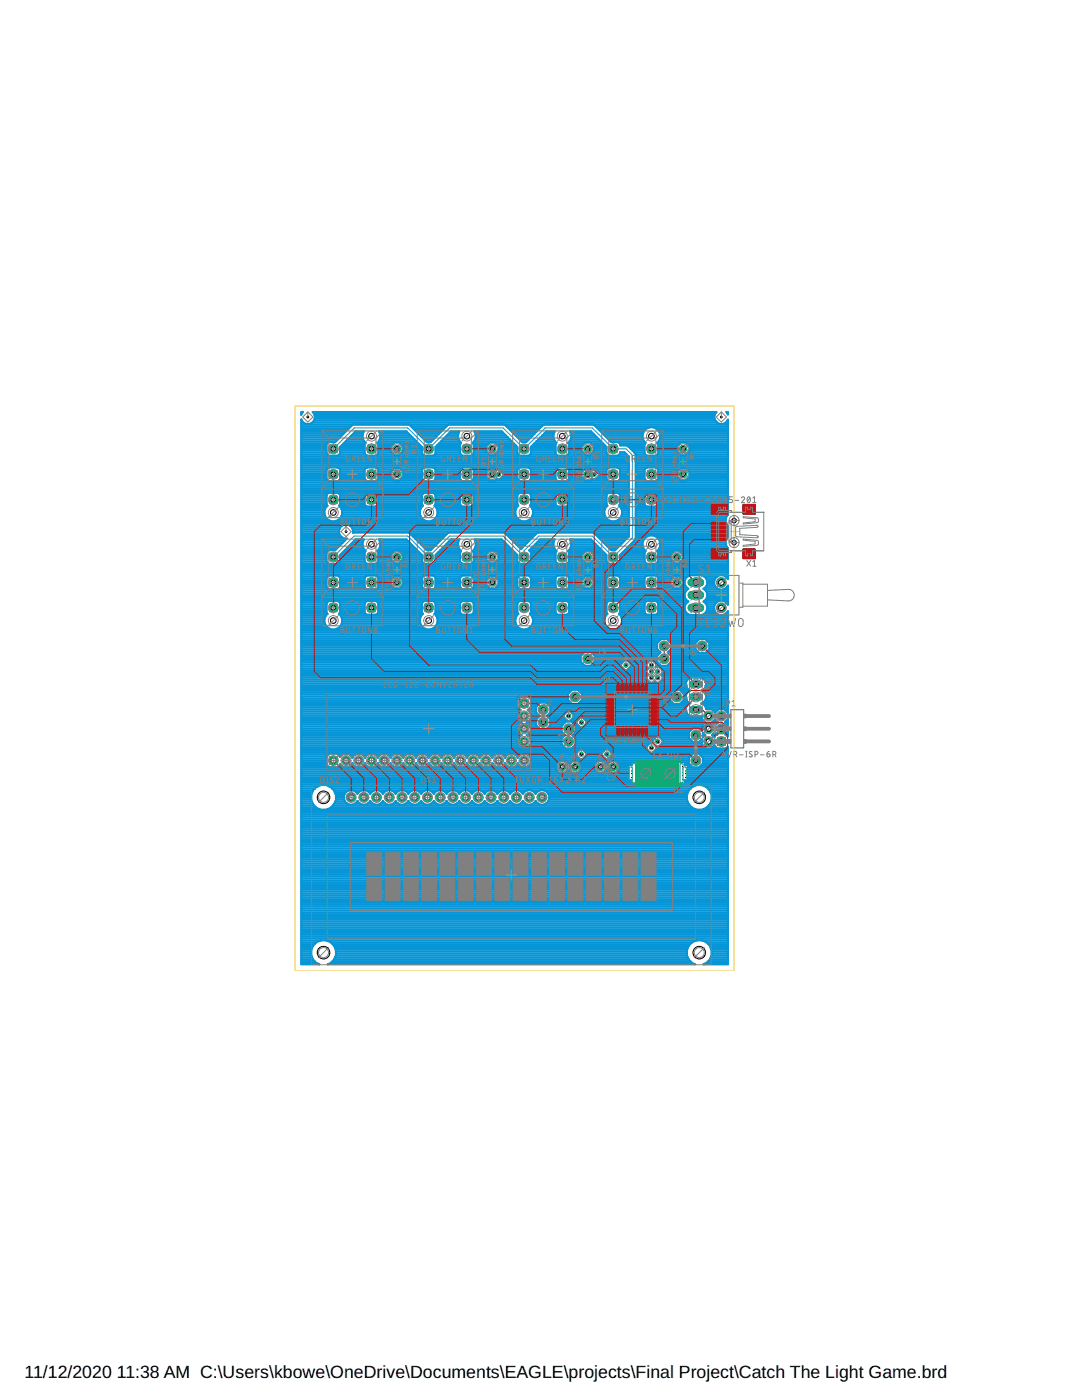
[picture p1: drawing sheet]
<svg xmlns="http://www.w3.org/2000/svg" width="216mm" height="279mm" viewBox="0 0 216 279" stroke-linecap="round" stroke-linejoin="round" font-family="sans-serif">
<defs><g id="words">
<g font-size="3.5">
<text x="4.9" y="274.9">11/12/2020</text>
<text x="23.3" y="274.9">11:38 AM C:\Users\kbowe\OneDrive\Documents\EAGLE\projects\Final Project\Catch The Light Game.brd</text>
</g>
</g></defs>
<path d="M66.5 89.6l4.2-4.2h10.7l4.1 4.2 4.2-4.2h10.7l4.2 4.2 4.2-4.2h9.4l4.2 4.2h2.5l1.3 1.2v16.6l-3.8 3.8-4.2-4.2h-10.7l-2.9 2.9v1.3l-4.2-4.2h-10.7l-4.2 4.2-4.1-4.2h-10.7l-4.2 4.2" fill="none" stroke="#0696d7" stroke-width=".2"/>
<g fill="none" stroke="#0696d7" stroke-width=".42">
<path d="M60.1 82.2h.4l-.4 .6zM60.1 84.7h85.1M60.1 95.9h5.3M60.1 93.7h5.1M60.1 99.7h5.1M60.1 99.3h5.1M60.1 98.9h5.1M60.1 98.6h5.2M60.1 98.2h65.4M60.1 97.8h65.4M60.1 97.4h65.4M60.1 97h65.4"/>
<path d="M60.1 96.7h65.4M60.1 96.3h65.4M60.1 95.6h5.1M60.1 95.2h5.1M60.1 94.8h5.1M60.1 94.4h5.1M60.1 94.1h5.1M60.1 93.3h5.5M60.1 92.9h65.4M60.1 92.6h65.4M60.1 92.2h65.4M60.1 91.8h65.4"/>
<path d="M60.1 91.4h65.4M60.1 91.1h65.3M60.1 90.7h5.2M60.1 90.3h5.1M60.1 89.9h5.1M60.1 89.6h5.1M60.1 89.2h5.1M60.1 88.8h5.1M60.1 88.5h5.2M60.1 88.1h6.9M60.1 87.7h7.3M60.1 87.3h7.7"/>
<path d="M60.1 87h8.1M60.1 86.6h8.4M60.1 86.2h8.8M60.1 85.8h9.2M60.1 85.4h9.6M60.1 85.1h9.9M60.1 84.3h.5M60.1 83.9h.1M60.1 82.4h.1M62.3 84.3h80.8M62.6 82.4a1.41 1.41 0 0 1-.5 2.1 1.41 1.41 0 0 1-2-.8v108.7h3.6a2.49 2.49 0 0 1-1.1-3.8 2.49 2.49 0 0 1 4 0 2.49 2.49 0 0 1-1.2 3.8h73.3a2.49 2.49 0 0 1-1.2-3.8 2.49 2.49 0 0 1 4 0 2.49 2.49 0 0 1-1.1 3.8h4.8v-43.4l-.4 .4h-1.7l-.4-.3-.1-.4-.6 .7h-1.2l-.8-.9v-1l-.6 .6h-1.1l-.8-.8M62.6 82.4l-.2-.2h80.6l-.2 .2"/>
<path d="M62.6 82.4h80.1M62.6 83.9h80.1M62.8 82.8h79.8M62.8 83.6h79.8M62.8 83.2h79.7M65.2 93.6l.4-.3 2 .1 .3 .4-.1 2-.4 .2-2-.1-.2-.4zM67.4 93.3h5.8M67.6 95.9h5.4M67.7 98.6h5.2M67.8 90.7h5.1M67.8 93.7h5M67.8 95.6h5"/>
<path d="M67.9 89.2v1.2l-.3 .4-2 .1-.4-.2M67.9 89.2l3.1-3.1h1.6a1.69 1.69 0 0 0 .4 2.3l-.3 .3v1.7l.3 .4 2 .1 .4-.2M67.9 99.7h4.8M67.9 99.3h4.8M67.9 98.9h4.8M67.9 95.2h4.8M67.9 94.8h4.8M67.9 94.4h4.8M67.9 94.1h4.8M67.9 90.3h4.8M67.9 89.9h4.8M67.9 89.6h4.8"/>
<path d="M67.9 89.2h4.8M68.2 88.8h4.5M68.6 88.5h4.3M69 88.1h3.6M69.4 87.7h3.1M69.7 87.3h2.6M70.1 87h2.2M70.5 86.6h1.9M70.5 84.7l-3.6 3.5h-1.3l-.4 .3v2.2M70.8 86.2h1.8M72.9 93.6l.4-.3 1.9 .1 .3 .4-.1 2-.4 .2-2-.1-.3-.4zM75 93.3h9.6"/>
<path d="M75.2 95.9h9.3M75.3 98.6h9.1M75.4 88.5h3.1M75.4 90.7h3.1M75.4 93.7h3M75.5 95.6h2.8M75.5 99.7h8.7M75.5 99.3h8.7M75.5 98.9h8.7M75.5 95.2h2.4M75.5 94.8h2.4M75.5 94.4h2.4"/>
<path d="M75.5 94.1h2.5M75.5 90.3h2.6M75.5 89.9h2.4M75.5 89.6h2.4M75.5 89.2h2.4M75.5 88.8h2.7M75.6 88.1h7.5M75.7 86.2h5.5M75.8 87.7h6.9M75.8 86.6h5.8M75.9 87.3h6.4M75.9 87h6"/>
<path d="M77.9 95.2v-1.1l.8-.7h1l.8 .7v1.1M77.9 95.2l.8 .7M79.9 88.5h3.5M79.9 90.7h4.4M80 93.7h4.2M80.1 95.6h4.1M80.2 90.3h4M80.2 88.8h3.6M80.4 94.1h3.8M80.5 95.2h3.7M80.5 95.2l-.8 .7M80.5 94.8h3.7"/>
<path d="M80.5 94.4h3.7M80.5 89.9h3.7M80.5 89.6h3.7M80.5 89.2h3.7M81.5 84.7l3.7 3.5h.7l3.7-3.5M82 85.1h7.1M82.4 85.4h6.3M82.8 85.8h5.5M83.1 86.2h4.8M83.5 86.6h4.1M83.9 87h3.3M84.2 89.2l.1 1.5"/>
<path d="M84.2 89.2l-3.1-3.1h-5.5a1.72 1.72 0 0 1-.3 2.3l.2 .3-.1 2M84.3 87.3h2.5M84.3 93.6l.4-.3 1.9 .1 .3 .4-.1 2-.4 .2-1.9-.1-.3-.4zM84.3 90.7l.4 .2h1.7l.4-.2M84.6 87.7h1.9M85 88.1h1.1M86.5 93.3h5.7M86.6 95.9h5.5M86.7 98.6h5.3M86.8 90.7h5.1M86.9 93.7h4.9M86.9 95.6h4.9"/>
<path d="M86.9 89.2l-.1 1.5M86.9 89.2l3.1-3.1h1.7a1.72 1.72 0 0 0 .3 2.3l-.2 .3 .1 2M86.9 99.7h4.9M86.9 99.3h4.9M86.9 98.9h4.9M86.9 95.2h4.9M86.9 94.8h4.9M86.9 94.4h4.9M86.9 94.1h4.9M86.9 90.3h4.9M86.9 89.9h4.9M86.9 89.6h4.9"/>
<path d="M86.9 89.2h4.9M87.3 88.8h4.5M87.7 88.5h4.2M88 88.1h3.7M88.4 87.7h3.1M88.8 87.3h2.6M89.2 87h2.2M89.5 86.6h1.9M89.9 86.2h1.7M92.1 95.9l-.3-.4v-1.7l.5-.5h1.7l.4 .3 .1 1.9-.2 .4M92.1 95.9h2.2M94.1 93.3h9.6"/>
<path d="M94.2 95.9h9.3M94.3 98.6h9.1M94.4 88.5h3.2M94.4 90.7h3.2M94.5 93.7h2.9M94.5 95.6h2.8M94.5 99.7h8.7M94.5 99.3h8.7M94.5 98.9h8.7M94.5 95.2h2.5M94.5 94.8h2.5M94.5 94.4h2.5"/>
<path d="M94.5 94.1h2.5M94.5 90.3h2.7M94.5 89.9h2.5M94.5 89.6h2.5M94.5 89.2h2.5M94.5 88.8h2.7M94.6 88.1h7.5M94.7 86.2h5.5M94.8 87.7h6.9M94.9 86.6h5.7M94.9 87.3h6.5M94.9 87h6.1"/>
<path d="M97 95.2l.7 .7M98.9 90.7h4.4M98.9 88.5h3.6M99.1 93.7h.6a.99 .99 0 0 1 .8 1.1M99.3 88.8h3.5M99.3 90.3h3.9M99.3 93.7h-.2l-.3-.3h-1.1l-.7 .7v1.1M99.5 89.9h3.7M99.5 89.6h3.7M99.5 89.2h3.7M99.8 93.7h3.5M99.9 95.6h3.4"/>
<path d="M100.3 94.1h2.9M100.4 95.2h2.8M100.5 94.4h2.7M100.5 94.8a1 1 0 0 1-1.4 .8l-.3 .3M100.5 94.8h2.7M100.5 84.7l3.7 3.5h.8l3.4-3.4 .2-.1M101 85.1h7.1M101.4 85.4h6.3M101.8 85.8h5.6M102.2 86.2h4.8M102.6 86.6h4M102.9 87h3.4"/>
<path d="M103.2 89.2l-3.1-3.1h-5.4a1.69 1.69 0 0 1-.4 2.3l.2 .3v1.7l-.2 .4-2 .1-.4-.2M103.2 89.2l.1 1.5M103.3 87.3h2.6M103.3 93.6l.4-.3 2 .1 .2 .4v2l-.4 .2-2-.1-.3-.4zM103.3 90.7l.4 .2h1.8l.4-.2M103.7 87.7h1.8M104.1 88.1h1M105.5 93.3h5.8M105.6 95.9h5.5M105.8 98.6h5.2M105.8 90.7h5.2M105.9 93.7h5"/>
<path d="M105.9 89.2v1.5M105.9 89.2l3.2-3.1h1.6a1.69 1.69 0 0 0 .3 2.3l-.2 .3 .1 2M105.9 99.7h4.9M105.9 99.3h4.9M105.9 98.9h4.9M105.9 95.6h4.9M105.9 95.2h4.9M105.9 94.8h4.9M105.9 94.4h4.9M105.9 94.1h4.9M105.9 90.3h4.9M105.9 89.9h4.9"/>
<path d="M105.9 89.6h4.9M105.9 89.2h4.9M106.3 88.8h4.5M106.7 88.5h4.3M107.1 88.1h3.6M107.4 87.7h3.2M107.8 87.3h2.6M108.2 87h2.2M108.6 86.6h1.9M108.9 86.2h1.7M110.9 93.6l.4-.3 2 .1 .3 .4-.1 2-.4 .2-2-.1-.3-.4zM113.1 93.3h8.4"/>
<path d="M113.3 95.9h8M113.4 98.6h7.8M113.4 88.5h3.2M113.5 90.7h3.1M113.5 93.7h3M113.6 99.7h7.4M113.6 99.3h7.4M113.6 98.9h7.4M113.6 95.6h2.8M113.6 95.2h2.4M113.6 94.8h2.4M113.6 94.4h2.4"/>
<path d="M113.6 94.1h2.5M113.6 90.3h2.6M113.6 89.9h2.4M113.6 89.6h2.4M113.6 89.2h2.4M113.6 88.8h2.6M113.7 88.1h6.2M113.8 86.2h4.2M113.9 87.7h5.6M113.9 86.6h4.5M114 87.3h5.1M114 87h4.8"/>
<path d="M116 95.2l.8 .7M117.9 88.5h2.3M118 90.7h3.1M118.1 93.7h.2M118.3 84.7l.3 .1 3.4 3.4h1.2a.58 .58 0 0 1 .5 .7l1.6 .1 1.6 1.7v16.8l-3.2 3.3v1.2M118.3 88.8h2.3M118.3 90.3h2.7M118.6 89.9h2.4M118.6 89.6h2.4M118.6 89.2h2.4M118.7 93.7l.7 .4M118.8 85.1h26.4"/>
<path d="M119 95.6h2M119.2 85.4h10M119.4 94.1h1.6M119.4 94.1l.1 .7M119.4 95.2h1.6M119.5 94.8a.99 .99 0 0 1-1.3 .8l-.4 .3M119.5 94.8h1.5M119.5 94.4h1.5M119.6 85.8h9.1M120 86.2h8.4M120.3 86.6h7.9M120.7 87h7.5"/>
<path d="M121 89.2l-3.1-3.1h-4.2a1.69 1.69 0 0 1-.3 2.3l.2 .3v1.7l-.3 .4-2 .1-.4-.2M121 89.2v1.2l.3 .4 1.9 .1 .4-.2M121 93.7h-2.8l-.4-.3h-1l-.8 .7v1.1M121.1 87.3h7.1M121.1 93.6l.4-.3 1.9 .1 .3 .4-.1 2-.4 .2-1.9-.1-.3-.4zM121.5 87.7h6.8M121.8 88.1h6.7M123.3 93.3h2.2M123.4 95.9h2.1M123.5 98.6h2M123.6 88.5h5.2M123.6 90.7h1.5"/>
<path d="M123.6 90.7l.1-.4h.9l.9 .8v16l-2.8 2.7h-.7l-3.4-3.4M123.7 93.7h1.8M123.7 95.6h1.8M123.7 99.7h1.8M123.7 99.3h1.8M123.7 98.9h1.8M123.7 95.2h1.8M123.7 94.8h1.8M123.7 94.4h1.8M123.7 94.1h1.8M123.7 90.3h1M123.7 88.8h4.9"/>
<path d="M125.5 89.2h3.1M125.9 89.6h2.7M126.2 89.9h2.4M126.6 90.3h2M126.9 95.9h2M126.9 93.7h1.8M126.9 99.7h1.7M126.9 99.3h1.7M126.9 98.9h1.7M126.9 98.6h1.9M126.9 98.2h18.3M126.9 97.8h18.3"/>
<path d="M126.9 97.4h18.3M126.9 97h18.3M126.9 96.7h18.3M126.9 96.3h18.3M126.9 95.6h1.7M126.9 95.2h1.7M126.9 94.8h1.7M126.9 94.4h1.7M126.9 94.1h1.7M126.9 93.3h2.2M126.9 92.9h18.3M126.9 92.6h18.3"/>
<path d="M126.9 92.2h18.3M126.9 91.8h18.3M126.9 91.4h18.3M126.9 91.1h18.3M126.9 90.7h1.8M128.9 95.9h2.2M128.9 95.9l-.3-.4v-1.7l.5-.5h1.8l.3 .3 .1 1.9-.2 .4M129 85.5a1.79 1.79 0 0 1 2.4 .4 1.79 1.79 0 0 1-.3 2.5l.2 .3v1.7l-.4 .5h-1.8l-.4-.2-.1-2 .2-.3a1.74 1.74 0 0 1 .2-2.9zM130.8 85.4h14.4M130.9 93.3h14.3M131 95.9h14.2M131.2 98.6h14"/>
<path d="M131.2 88.5h4.5M131.2 90.7h4.4M131.3 85.8h13.9M131.3 93.7h4.2M131.3 95.6h4.1M131.3 99.7h13.9M131.3 99.3h13.9M131.3 98.9h13.9M131.3 95.2h3.8M131.3 94.8h3.8M131.3 94.4h3.8M131.3 94.1h3.8"/>
<path d="M131.3 90.3h4M131.3 89.9h3.8M131.3 89.6h3.8M131.3 89.2h3.8M131.3 88.8h4M131.4 88.1h13.8M131.6 86.2h13.6M131.6 87.7h13.6M131.7 86.6h13.5M131.7 87.3h13.5M131.7 87h13.5M135.1 95.2v-1.1l.7-.7h1l.8 .7v1.1"/>
<path d="M135.1 95.2l.7 .7M137 88.5h8.2M137 90.7h8.2M137.2 93.7h8M137.2 95.6h8M137.4 88.8h7.8M137.4 90.3h7.8M137.5 94.1h7.7M137.6 95.2l-.8 .7M137.6 95.2h7.6M137.6 94.8h7.6M137.6 94.4h7.6"/>
<path d="M137.6 89.9h7.6M137.6 89.6h7.6M137.6 89.2h7.6M142.8 82.4a1.41 1.41 0 0 0 .5 2.1 1.41 1.41 0 0 0 1.9-.8v19.1a1.55 1.55 0 0 0 0 2.2v2.2a1.55 1.55 0 0 0 0 2.2M144.8 84.3h.4M144.9 82.2h.3v.5zM145.1 82.4h.1M145.1 83.9h.1M60.1 112.4h5.3M60.1 119.9h77M60.1 119.5h76.7M60.1 119.1h76.6"/>
<path d="M60.1 118.8h76.5M60.1 118.4h76.5M60.1 118h76.7M60.1 117.6h77M60.1 117.3h5.1M60.1 116.9h5.1M60.1 116.5h5.1M60.1 116.2h5.1M60.1 115.8h5.1M60.1 115.4h5.1M60.1 115h5.2M60.1 114.7h85.1"/>
<path d="M60.1 114.3h85.1M60.1 113.9h85.1M60.1 113.5h85.1M60.1 113.2h85.1M60.1 112.8h85.1M60.1 112h5.1M60.1 111.7h5.1M60.1 111.3h5.1M60.1 110.9h5.1M60.1 110.5h5.1M60.1 110.2h5.1M60.1 109.4h7.2"/>
<path d="M60.1 109.1h7.5M60.1 108.7h7.9M60.1 108.3h8.3M60.1 107.9h8.7M60.1 107.5h9.1M60.1 107.2h8.1M60.1 106.8h7.7M60.1 106.4h7.6M60.1 106h7.5M60.1 105.7h7.6M60.1 105.3h7.8M60.1 104.9h8.1"/>
<path d="M60.1 104.5h65.4M60.1 104.2h65.4M60.1 103.8h5.5M60.1 103.4h5.1M60.1 103.1h4.8M60.1 102.7h4.6M60.1 102.3h4.6M60.1 101.9h4.6M60.1 101.6h4.8M60.1 101.2h5M60.1 100.8h5.1M60.1 100.4h5.1"/>
<path d="M60.1 100.1h5.1M64.7 101.9a1.8 1.8 0 0 0 1.8 2.2 1.8 1.8 0 0 0 1.8-2.2M65.2 115.4l.4-.5h1.8l.5 .5M65.2 115.4v1.7l.4 .5h1.8l.4-.3 .1-1.9M65.2 112l.2 .4M65.2 100.8v-1.9v-.3l.4-.2h1.8l.4 .2v2.2M65.2 100.8l.1 .1-.3 .4-.3 .6M65.4 112.4l.2 .1 2-.1M65.6 109.8l-.4 .5v1.7M67.4 103.8h17.2M67.6 112.4h5.4M67.7 115h5.3"/>
<path d="M67.8 100.8l-.1 .1 .3 .4 .3 .6M67.8 100.8h5M67.8 117.3h5M67.9 112v-1.2l3.1-3.1h1.6a1.72 1.72 0 0 0 .4 2.3l-.3 .3 .2 1.9 .4 .3 1.9-.1M67.9 105.3a1.42 1.42 0 0 0-.1 1.5 1.42 1.42 0 0 0 1.4 .7l-2.3 2.3h-6.8M67.9 112l-.3 .4M67.9 116.9h4.8M67.9 116.5h4.8M67.9 116.2h4.8M67.9 115.8h4.8M67.9 115.4h4.8M67.9 112h4.9"/>
<path d="M67.9 111.7h4.8M67.9 111.3h4.8M67.9 110.9h4.8M67.9 103.4h16.3M67.9 100.4h4.8M67.9 100.1h4.8M67.9 101.2h16.2M68.1 110.5h4.6M68.1 103.1h15.8M68.1 101.6h15.8M68.2 102.7h15.6M68.3 104.9l.5-.2h.5l.5 .2"/>
<path d="M68.3 104.9l-.4 .4M68.3 102.3h15.5M68.3 101.9h15.5M68.5 110.2h4.3M68.8 109.8h4M69.2 109.4h3.3M69.6 109.1h2.8M69.8 104.9l.4 .4M69.8 104.9h55.7M70 108.7h2.3M70.2 105.3l.2 .5v.5h11.1l.2 .1M70.2 105.3h55.3"/>
<path d="M70.3 108.3h2M70.4 105.7h55.1M70.4 106h55.1M70.7 107.9h1.8M72.7 115.4v1.7l.6 .5h1.7l.4-.3 .1-1.9M72.7 115.4l.6-.5h1.7l.5 .5M72.9 100.8l-.2-1.9 .3-.4 .3-.1h1.7l.4 .2v2.2M72.9 100.8l.4 .3h1.7l.4-.3M75.2 112.4h9.2M75.3 115h3.3M75.4 100.8h8.9M75.4 117.3h3"/>
<path d="M75.4 110.2h3M75.5 109.8h7.7M75.5 112v-1.7l-.2-.3a1.75 1.75 0 0 0 .3-2.3h5.5l3.1 3.1v1.2M75.5 112l-.3 .4M75.5 116.9h2.6M75.5 116.5h2.4M75.5 116.2h2.4M75.5 115.8h2.4M75.5 115.4h2.7M75.5 112h2.8M75.5 111.7h2.4M75.5 111.3h2.4"/>
<path d="M75.5 110.9h2.4M75.5 110.5h2.5M75.5 100.4h8.7M75.5 100.1h8.7M75.7 109.4h7.1M75.7 107.9h5.6M75.9 109.1h6.6M75.9 108.7h6.2M75.9 108.3h5.8M78.7 112.4l-.8-.7v-1.1l.8-.7h1l.8 .7v1.1l-.8 .7M79.8 115h4.6M79.9 117.3h4.4"/>
<path d="M80 110.2h3.6M80.1 112h4.1M80.2 115.4h4M80.3 116.9h3.9M80.4 110.5h3.5M80.5 116.5h3.7M80.5 116.2h3.7M80.5 115.8h3.7M80.5 111.7h3.7M80.5 111.3h3.7M80.5 110.9h3.7M81.7 106.4l3.5 3.4h.7l3.4-3.4"/>
<path d="M81.8 106.4h7.5M82.1 106.8h6.8M82.5 107.2h6.1M82.9 107.5h5.3M83.3 107.9h4.5M83.7 108.3h3.7M83.8 101.9l.3-.6 .3-.4-.2-.3v-1.7l.5-.5h1.7l.4 .2 .1 2-.2 .3 .3 .4 .3 .6M83.8 101.9a1.8 1.8 0 0 0 1.7 2.2 1.8 1.8 0 0 0 1.8-2.2M84 108.7h3.1M84.2 115.4v1.7l.5 .5 1.9-.1 .3-.4v-1.7M84.2 115.4l.5-.5h1.7l.5 .5M84.2 112l.3 .4"/>
<path d="M84.4 109.1h2.3M84.5 112.4l.2 .1 1.9-.1M84.8 109.4h1.5M86.5 103.8h17.2M86.7 112.4h5.4M86.7 115h5.3M86.8 117.3h5.1M86.8 100.8h5.1M86.9 103.4h16.3M86.9 112v-1.2l3.1-3.1h1.7a1.75 1.75 0 0 0 .3 2.3l-.2 .3v1.7M86.9 112l-.3 .4M86.9 116.9h4.9"/>
<path d="M86.9 116.5h4.9M86.9 116.2h4.9M86.9 115.8h4.9M86.9 115.4h4.9M86.9 112h4.9M86.9 111.7h4.9M86.9 111.3h4.9M86.9 110.9h4.9M86.9 100.4h4.9M86.9 100.1h4.9M87 101.2h16.2M87.1 110.5h4.7"/>
<path d="M87.1 103.1h15.9M87.2 101.6h15.8M87.3 102.7h15.5M87.3 102.3h15.5M87.3 101.9h15.5M87.5 110.2h4.4M87.9 109.8h3.9M88.3 109.4h3.3M88.6 109.1h2.8M89 108.7h2.4M89.3 106.4l.3-.1h10.9l.3 .1M89.4 108.3h2"/>
<path d="M89.7 107.9h1.8M91.8 115.4l.5-.5h1.7l.5 .5M91.8 115.4v1.7l.5 .5 2-.1 .2-.4v-1.7M91.8 112l.5 .5h1.7l.5-.5M91.9 100.8l-.1-1.9 .5-.5h1.7l.4 .2 .1 .3-.1 1.9M91.9 100.8l.4 .3h1.7l.4-.3M94.3 112.4h9.2M94.3 115h3.3M94.4 117.3h3.1M94.4 100.8h8.9M94.5 110.2h2.9M94.5 109.8h7.8"/>
<path d="M94.5 112h2.8M94.5 112v-1.7l-.2-.3a1.72 1.72 0 0 0 .4-2.3h5.4l3.1 3.1v1.2M94.5 116.9h2.6M94.5 116.5h2.5M94.5 116.2h2.5M94.5 115.8h2.5M94.5 115.4h2.8M94.5 111.7h2.5M94.5 111.3h2.5M94.5 110.9h2.5M94.5 110.5h2.6M94.5 100.4h8.7"/>
<path d="M94.5 100.1h8.7M94.7 109.4h7.2M94.8 107.9h5.6M94.9 109.1h6.6M94.9 108.7h6.2M94.9 108.3h5.9M97.7 112.4l-.7-.7v-1.1l.7-.7h1.1l.7 .7v1.1l-.7 .7M98.8 115h4.6M99 117.3h4.3M99 110.2h3.6M99.2 112h4M99.2 115.4h4"/>
<path d="M99.4 116.9h3.8M99.4 110.5h3.6M99.5 116.5h3.7M99.5 116.2h3.7M99.5 115.8h3.7M99.5 111.7h3.7M99.5 111.3h3.7M99.5 110.9h3.7M100.8 106.4l3.2 3.2 3.1-3.2M100.8 106.4h6.3M101.2 106.8h5.5M101.6 107.2h4.7"/>
<path d="M101.9 107.5h4.1M102.3 107.9h3.3M102.7 108.3h2.5M102.8 101.9a1.8 1.8 0 0 0 1.8 2.2 1.8 1.8 0 0 0 1.8-2.2M103.1 108.7h1.7M103.2 115.4l.5-.5h1.8l.4 .5M103.2 115.4v1.7l.5 .5h1.8l.4-.3v-1.9M103.2 112l.3 .4M103.3 100.8l-.1-1.9 .1-.3 .4-.2h1.8l.4 .2v2.2M103.3 100.8l.1 .1-.3 .4-.3 .6M103.4 109.1h1.1M103.5 112.4l.2 .1 2-.1"/>
<path d="M103.8 109.4h.3M105.5 103.8h15.9M105.7 109.8h5.2M105.7 112.4h5.4M105.7 115h5.3M105.9 100.8l-.2 .1 .4 .4 .3 .6M105.9 100.8h5M105.9 117.3h5M105.9 110.2h5M105.9 112v-1.7l-.3-.4 2.2-2.2h2.9a1.72 1.72 0 0 0 .3 2.3l-.2 .3v1.7M105.9 112l-.2 .4M105.9 116.9h4.9"/>
<path d="M105.9 116.5h4.9M105.9 116.2h4.9M105.9 115.8h4.9M105.9 115.4h4.9M105.9 112h4.9M105.9 111.7h4.9M105.9 111.3h4.9M105.9 110.9h4.9M105.9 110.5h4.9M105.9 103.4h15.1M105.9 100.4h4.9M105.9 100.1h4.9"/>
<path d="M106 101.2h14.9M106 109.4h4.6M106.2 103.1h14.6M106.2 101.6h14.5M106.3 102.7h14.3M106.4 102.3h14.2M106.4 101.9h14.2M106.4 109.1h4.1M106.8 108.7h3.6M107.1 106.4l.3-.1h10.9l.3 .1M107.1 108.3h3.3M107.5 107.9h3.1"/>
<path d="M110.8 115.4v1.7l.5 .5h1.8l.4-.3 .1-1.9M110.8 115.4l.5-.5h1.8l.5 .5M110.8 112l.3 .4M110.9 100.8l-.1-1.9 .1-.3 .4-.2h1.8l.4 .2v2.2M110.9 100.8l.4 .3h1.8l.4-.3M111.1 112.4l.2 .1 2-.1M113.3 112.4h7.9M113.4 115h3.3M113.5 100.8h7.6M113.5 117.3h3M113.5 110.2h3M113.5 109.8h6.5"/>
<path d="M113.6 112v-1.7l-.2-.3a1.72 1.72 0 0 0 .3-2.3h4.2l3.1 3.1v1.2M113.6 112l-.3 .4M113.6 116.9h2.6M113.6 116.5h2.4M113.6 116.2h2.4M113.6 115.8h2.4M113.6 115.4h2.7M113.6 112h2.8M113.6 111.7h2.4M113.6 111.3h2.4M113.6 110.9h2.4M113.6 110.5h2.5"/>
<path d="M113.6 100.4h7.4M113.6 100.1h7.4M113.8 109.4h5.9M113.8 107.9h4.4M113.9 109.1h5.4M114 108.7h4.9M114 108.3h4.5M116.8 112.4l-.8-.7v-1.1l.8-.7h1l.8 .7v1.1l-.8 .7M117.9 115h3.3M118 117.3h3.1M118.1 110.2h2.3M118.2 112h2.8"/>
<path d="M118.3 115.4h2.7M118.4 116.9h2.6M118.4 110.5h2.4M118.6 116.5h2.4M118.6 116.2h2.4M118.6 115.8h2.4M118.6 111.7h2.4M118.6 111.3h2.4M118.6 110.9h2.4M118.6 106.4h6.9M119 106.8h6.5M119.3 107.2h6.1"/>
<path d="M119.7 107.5h5.3M120.1 107.9h4.5M120.5 108.3h3.7M120.6 101.9a1.8 1.8 0 0 0 1.8 2.2 1.8 1.8 0 0 0 1.7-2.2M120.8 108.7h3.1M121 115.4v1.7l.5 .5h1.7l.4-.3 .1-1.9M121 115.4l.5-.5h1.7l.5 .5M121 112l.5 .5 1.9-.1M121.1 100.8l-.1-1.9 .1-.3 .4-.2h1.7l.4 .2v2.2M121.1 100.8l.1 .1-.3 .4-.3 .6M121.2 109.1h2.3M121.6 109.4h1.5"/>
<path d="M123.3 103.8h2.2M123.5 112.4h5.4M123.5 115h5.3M123.6 100.8l-.1 .1 .4 .4 .2 .6M123.6 100.8h1.9M123.7 117.3h5M123.7 103.4h1.8M123.7 112l-.3 .4M123.7 116.9h4.9M123.7 116.5h4.9M123.7 116.2h4.9M123.7 115.8h4.9"/>
<path d="M123.7 115.4h4.9M123.7 112h4.9M123.7 111.7h4.9M123.7 111.3h4.9M123.7 110.9h4.9M123.7 100.4h1.8M123.7 100.1h1.8M123.8 101.2h1.7M124 110.5h4.6M124 103.1h1.5M124 101.6h1.5M124.1 102.7h1.4"/>
<path d="M124.1 102.3h1.4M124.1 101.9h1.4M124.3 110.2h4.4M124.7 109.8h4M125.1 109.4h3.3M125.5 109.1h2.7M125.8 108.7h2.4M126.2 108.3h2M126.6 107.9h.1M126.6 107.9h1.8M126.8 107.5h1.7M126.9 107.2h2"/>
<path d="M126.9 106.8h18.3M126.9 106.4h18.3M126.9 106h18.3M126.9 105.7h18.3M126.9 105.3h18.3M126.9 104.9h18.3M126.9 104.5h18M126.9 104.2h17.9M126.9 103.8h17.9M126.9 103.4h18M126.9 103.1h18.1M126.9 102.7h18.3"/>
<path d="M126.9 102.3h18.3M126.9 101.9h18.3M126.9 101.6h18.3M126.9 101.2h18.3M126.9 100.8h1.8M126.9 100.4h1.7M126.9 100.1h1.7M128.5 107.6a1.79 1.79 0 0 1 2.7-.3 1.79 1.79 0 0 1-.1 2.7l.2 .3v1.7l-.4 .5h-1.8l-.4-.3-.1-1.9 .2-.3a1.74 1.74 0 0 1-.3-2.4zM128.6 115.4v1.7l.5 .5 2-.1 .2-.4v-1.7M128.6 115.4l.5-.5h1.8l.4 .5M128.7 100.8l-.1-1.9 .5-.5h1.8l.3 .2 .1 .3-.1 1.9M128.7 100.8l.4 .3h1.8l.3-.3"/>
<path d="M131 107.2h14.2M131.1 112.4h14.1M131.1 115h3.4M131.3 117.3h3M131.3 100.8h13.9M131.3 110.2h3M131.3 109.8h13.9M131.3 116.9h2.6M131.3 116.5h2.5M131.3 116.2h2.5M131.3 115.8h2.5M131.3 115.4h2.8"/>
<path d="M131.3 112h2.8M131.3 111.7h2.5M131.3 111.3h2.5M131.3 110.9h2.5M131.3 110.5h2.6M131.3 100.4h13.9M131.3 100.1h13.9M131.4 107.5h13.6M131.6 109.4h13.6M131.6 107.9h13.2M131.7 109.1h13.3M131.7 108.7h13.1"/>
<path d="M131.7 108.3h13.1M134.5 112.4l-.7-.7v-1.1l.7-.7h1.1l.7 .7v1.1l-.7 .7M135.6 115h1.6M135.8 117.3h1.3M135.8 110.2h9.4M136 112h9.2M136 115.4h.8M136.2 116.9h.6M136.2 110.5h9M136.3 116.5h.3M136.3 116.2h.3M136.3 115.8h.4"/>
<path d="M136.3 111.7h8.9M136.3 111.3h8.9M136.3 110.9h8.9M136.6 116.5l.2 .6 .6 .4a1.43 1.43 0 0 0 0 2.5l-.6 .5-.2 .5M137.2 115l.6-.2h2.2l.5 .2M137.2 115l-.4 .4-.2 .6v.5M140.5 115l.4 .4 .2 .6v.5M140.5 115h2.6M140.6 119.9h3M140.6 117.6h3M140.7 117.3h2.2M140.9 115.4h1.8"/>
<path d="M140.9 119.5h4.3M140.9 118h4.3M141 116.9h1.6M141.1 115.8h1.5M141.1 119.1h4.1M141.1 118.4h4.1M141.1 116.5l-.2 .6-.5 .4a1.43 1.43 0 0 1 0 2.5l.5 .5 .2 .5M141.1 118.8h4.1M141.1 116.5h1.4M141.1 116.2h1.4M142.5 116.5a1.46 1.46 0 0 0 1.2 1.2 1.46 1.46 0 0 0 1.5-.8M144.3 117.6h.9"/>
<path d="M144.3 119.9h.9M144.8 115a1.48 1.48 0 0 0-1.7 0 1.48 1.48 0 0 0-.6 1.5M144.8 115h.4M144.9 117.3h.3M145.2 115.4h.1M145.2 116.9h.1M145.2 109.4v6.2l-.4-.6M145.2 116.9v3.8M60.1 135.3h68.9M60.1 133.8h68.9M60.1 139h53.2M60.1 139.7h43.1"/>
<path d="M60.1 139.4h43.2M60.1 138.6h53.2M60.1 138.3h53.5M60.1 137.9h53.9M60.1 137.5h77.1M60.1 137.1h76.9M60.1 136.8h76.7M60.1 136.4h76.7M60.1 136h69.2M60.1 135.6h69M60.1 134.9h69M60.1 134.5h69"/>
<path d="M60.1 134.1h68.9M60.1 133.4h64M60.1 133h63.8M60.1 132.6h56.4M60.1 132.2h56M60.1 131.9h55.8M60.1 131.5h55.8M60.1 131.1h55.8M60.1 130.8h55.9M60.1 130.4h56.3M60.1 130h71.5M60.1 129.6h71.1"/>
<path d="M60.1 129.3h71M60.1 128.9h71M60.1 128.5h71M60.1 128.1h71.2M60.1 127.8h71.6M60.1 127.4h85.1M60.1 127h85.1M60.1 126.6h85.1M60.1 126.3h85.1M60.1 125.9h85.1M60.1 125.5h5.8M60.1 125.1h5.2"/>
<path d="M60.1 124.8h4.9M60.1 124.4h4.7M60.1 124h4.6M60.1 123.7h4.6M60.1 123.3h4.7M60.1 122.9h4.9M60.1 122.5h5.2M60.1 122.2h5.1M60.1 121.8h5.1M60.1 121.4h5.1M60.1 121h5.1M60.1 120.6h5.1"/>
<path d="M60.1 120.3h5.1M65.3 122.5l-.1-.3v-1.8l.4-.4h1.8l.4 .2 .1 2-.2 .3M65.3 122.5a1.79 1.79 0 0 0-.1 2.6 1.79 1.79 0 0 0 2.6 0 1.79 1.79 0 0 0-.1-2.6M67.1 125.5h17.8M67.7 122.5h5.3M67.7 125.1h16.6M67.8 120.3h5M67.9 122.2h4.8M67.9 121.8h4.8M67.9 121.4h4.8M67.9 121h4.8M67.9 120.6h4.8"/>
<path d="M68 124.8h16M68 122.9h16M68.2 123.3h15.7M68.2 124.4h15.7M68.3 124h15.5M68.3 123.7h15.5M72.9 120.2l.4-.2 1.9 .1 .3 .3-.1 2-.4 .3-2-.1-.3-.4zM75.3 122.5h9.1M75.4 120.3h8.9M75.5 122.2h8.7M75.5 121.8h8.7M75.5 121.4h8.7"/>
<path d="M75.5 121h8.7M75.5 120.6h8.7M84.3 120.2l.4-.2 1.9 .1 .3 .3v1.8l-.2 .3a1.78 1.78 0 0 1 .1 2.6 1.78 1.78 0 0 1-2.6 0 1.78 1.78 0 0 1 .2-2.6l-.2-.3zM86.1 125.5h17.9M86.7 122.5h5.3M86.8 125.1h16.6M86.8 120.3h5.1M86.9 122.2h4.9M86.9 121.8h4.9M86.9 121.4h4.9M86.9 121h4.9M86.9 120.6h4.9"/>
<path d="M87.1 122.9h16M87.1 124.8h16M87.2 124.4h15.7M87.2 123.3h15.7M87.3 124h15.5M87.3 123.7h15.5M91.9 120.2l.4-.2 2 .1 .2 .3-.1 2-.4 .3-1.9-.1-.3-.4zM94.3 122.5h9.1M94.4 120.3h8.9M94.5 122.2h8.7M94.5 121.8h8.7M94.5 121.4h8.7"/>
<path d="M94.5 121h8.7M94.5 120.6h8.7M103.4 122.5l-.2-.3v-1.8l.5-.4h1.8l.4 .2v2l-.2 .3M103.4 122.5a1.79 1.79 0 0 0-.1 2.6 1.79 1.79 0 0 0 2.6 0 1.79 1.79 0 0 0-.2-2.6M103.7 139l-.4 .3-.1 .2v1.7M105.2 125.5h16.6M105.5 139l.2 .1 .3 .4v1.7M105.7 122.5h5.3M105.8 125.1h15.4M105.9 120.3h5M105.9 139.4h7.4M105.9 122.2h4.9"/>
<path d="M105.9 121.8h4.9M105.9 121.4h4.9M105.9 121h4.9M105.9 120.6h4.9M106 139.7h7.4M106.1 122.9h14.7M106.1 124.8h14.7M106.3 123.3h14.4M106.3 124.4h14.4M106.4 124h14.2M106.4 123.7h14.2M110.9 120.2l.4-.2 2 .1 .3 .3-.1 2-.4 .3-2-.1-.3-.4z"/>
<path d="M113.3 122.5h7.9M113.5 120.3h7.6M113.6 122.2h7.4M113.6 121.8h7.4M113.6 121.4h7.4M113.6 121h7.4M113.6 120.6h7.4M115.5 137.9h18.8M115.9 138.3h18M116.1 139.7h17.6M116.1 139h17.5M116.1 139.4h17.5"/>
<path d="M116.1 138.6h17.5M118.1 132.6h5.8M118.2 130.4h13.4M118.5 132.2h5.5M118.6 130.8h12.6M118.7 131.9h5.7M118.7 131.5h12.4M118.7 131.1h12.4M121.1 120.2l.4-.2h1.7l.4 .2 .1 2-.2 .3a1.79 1.79 0 0 1 .2 2.6 1.79 1.79 0 0 1-2.6 0 1.79 1.79 0 0 1 .1-2.6l-.2-.3zM123 125.5h22.2M123.5 122.5h5.3M123.6 125.1h21.6"/>
<path d="M123.7 120.3h5M123.7 122.2h4.9M123.7 121.8h4.9M123.7 121.4h4.9M123.7 121h4.9M123.7 120.6h4.9M123.9 122.9h21.3M123.9 124.8h21.3M124 123.3h21.2M124.1 124.4h21.1M124.1 124h21.1M124.1 123.7h21.1"/>
<path d="M124.7 133.7a1 1 0 0 1-.6-1.5 1 1 0 0 1 1.6 0 1 1 0 0 1-.6 1.5M125.4 131.9h4.1M125.6 133.4h3.6M125.8 132.2h3.3M125.9 133h3.1M125.9 132.6h3.1M128.7 120.2l.4-.2 2 .1 .2 .3-.1 2-.3 .3-2-.1-.3-.4zM129.1 132.2a.99 .99 0 0 1 1.3-.4 .99 .99 0 0 1 .5 1.3 1 1 0 0 1 1.2 .3 1 1 0 0 1-.1 1.2 .99 .99 0 0 1 0 1.4 .99 .99 0 0 1-1.4 0 .99 .99 0 0 1-1.3 0 .99 .99 0 0 1-.1-1.4 .92 .92 0 0 1 0-1.2 .95 .95 0 0 1-.1-1.2zM130.5 131.9h.6M130.9 132.2h.4M130.9 133h14.3M131 132.6h.7"/>
<path d="M131.1 128.4l.8-.9h1.2l.8 .9v1.1l-.7 .7 .7 .7v1.2l-.8 .8h-1.2l-.8-.8v-1.2l.7-.7-.7-.7zM131.1 122.5h6.1M131.3 120.3h5.8M131.3 122.2h5.5M131.3 121.8h5.4M131.3 121.4h5.3M131.3 121h5.3M131.3 120.6h5.5M131.9 136h5M132 133.4h13.2M132.1 134.5h13.1M132.1 134.9h13.1"/>
<path d="M132.2 135.6h5M132.2 133.8h13M132.2 135.3h5.6M132.2 134.1h13M133.3 132.6h11.9M133.3 127.8h6M133.4 130.4h11.8M133.4 130h5.8M133.7 132.2h11.5M133.7 128.1h5.2M133.8 130.8h11.4M133.8 129.6h5.1"/>
<path d="M133.9 131.9h11.3M133.9 131.5h11.3M133.9 131.1h11.3M133.9 129.3h4.8M133.9 128.9h4.8M133.9 128.5h4.8M135.8 137.9h1.8M136.2 138.3h.9M136.4 139.7h.6M136.5 139h.3M136.5 139.4h.3M136.5 138.6h.4"/>
<path d="M136.6 121v.6l.2 .5 .4 .4M137.2 122.5l.6 .2h2.2l.5-.2M139.9 135.3h5.3M140.1 137.9h5.1M140.5 137.5h4.7M140.5 122.5h2.6M140.5 135.6h4.7M140.6 138.3h4.6M140.7 120.3h2.2M140.7 139.7h4.5M140.8 137.1h4.4M140.8 136h4.4"/>
<path d="M140.8 138.6h4.4M140.9 139h4.3M140.9 139.4h4.3M140.9 136.8h4.3M140.9 136.4h4.3M140.9 122.2h1.8M140.9 127.8h4.3M141 120.6h1.6M141 130h4.2M141.1 121.8h1.5M141.1 121v.6l-.2 .5-.4 .4M141.1 121.4h1.4"/>
<path d="M141.1 121h1.4M141.3 128.1h3.9M141.4 129.6h3.8M141.5 129.3h3.7M141.5 128.9h3.7M141.5 128.5h3.7M142.5 121v.6l.2 .5 .4 .4M143.1 122.5l.6 .3h.5l.6-.3M144.8 122.5l.4-.5v20.3l-.7-.8h-1.1l-.7 .7-.7-.7h-1.1l-.2-.6M144.8 122.5h.4M144.9 120.3h.3M145.2 122.2h.1"/>
<path d="M145.2 120.6h.1M145.2 120.7a1.46 1.46 0 0 0-1.5-.9 1.46 1.46 0 0 0-1.2 1.2M60.1 150.2h55M60.1 149.5h68.9M60.1 143.9h43.5M60.1 140.5h43.1M60.1 154.3h67.5M60.1 160h2.1M60.1 159.6h2M60.1 159.2h2M60.1 158.9h2M60.1 158.5h2.1"/>
<path d="M60.1 158.1h2.2M60.1 157.7h2.4M60.1 157.4h2.8M60.1 157h3.2M60.1 156.6h85.1M60.1 156.2h85.1M60.1 155.9h85.1M60.1 155.5h68.2M60.1 155.1h67.7M60.1 154.7h67.5M60.1 154h51.2M60.1 153.6h50.9"/>
<path d="M60.1 153.2h50.8M60.1 152.9h5.1M60.1 152.5h5M60.1 152.1h5M60.1 151.7h5M60.1 151.4h5M60.1 151h5M60.1 150.6h5.2M60.1 149.9h55.2M60.1 149.1h43.7M60.1 148.7h43.3M60.1 148.4h43.2"/>
<path d="M60.1 148h43.1M60.1 147.6h43.2M60.1 147.2h43.3M60.1 146.9h43.7M60.1 146.5h43.6M60.1 146.1h43.3M60.1 145.7h43.1M60.1 145.4h43.1M60.1 145h43.2M60.1 144.6h43.4M60.1 144.3h43.8M60.1 143.5h43.3"/>
<path d="M60.1 143.1h43.1M60.1 142.7h43.1M60.1 142.4h43.2M60.1 142h43.5M60.1 141.6h43.4M60.1 141.2h43.1M60.1 140.9h43.1M60.1 140.1h43.1M65.8 157h72.5M66.3 157.4h71.5M66.6 157.7h3.1M66.8 158.1h2.2"/>
<path d="M66.9 160h2M67 158.5h1.8M67 159.6h1.7M67 159.2h1.6M67 158.9h1.6M67.7 150.6h.6M67.8 152.9h.4M67.9 151h.1M67.9 151v.1a.6 .6 0 0 0-.5-.7h-1.8l-.5 .5v1.8l.3 .4h2a.56 .56 0 0 0 .5-.6 1.37 1.37 0 0 0 1.3 .7 1.37 1.37 0 0 0 1.1-.9 1.35 1.35 0 0 0 1.3 .9 1.35 1.35 0 0 0 1.3-.9 1.35 1.35 0 0 0 1.2 .9 1.35 1.35 0 0 0 1.3-.9 1.35 1.35 0 0 0 1.3 .9 1.35 1.35 0 0 0 1.2-.9 1.35 1.35 0 0 0 1.3 .9 1.35 1.35 0 0 0 1.3-.9 1.35 1.35 0 0 0 1.2 .9 1.35 1.35 0 0 0 1.3-.9 1.33 1.33 0 0 0 1.3 .9 1.33 1.33 0 0 0 1.2-.9 1.35 1.35 0 0 0 1.3 .9 1.35 1.35 0 0 0 1.3-.9 1.35 1.35 0 0 0 1.2 .9 1.35 1.35 0 0 0 1.3-.9 1.35 1.35 0 0 0 1.3 .9 1.35 1.35 0 0 0 1.3-.9 1.35 1.35 0 0 0 1.2 .9 1.35 1.35 0 0 0 1.3-.9 1.35 1.35 0 0 0 1.3 .9 1.35 1.35 0 0 0 1.2-.9 1.35 1.35 0 0 0 1.3 .9 1.35 1.35 0 0 0 1.3-.9 1.35 1.35 0 0 0 1.2 .9 1.35 1.35 0 0 0 1.3-.9 1.39 1.39 0 0 0 2.1 .6 1.39 1.39 0 0 0 .2-2.1 1.39 1.39 0 0 0-2.2 .2M68.6 158.9a1.45 1.45 0 0 1 1.2-1.2 1.45 1.45 0 0 1 1.5 .7 1.43 1.43 0 0 1 2.6 0 1.43 1.43 0 0 1 2.5 0 1.43 1.43 0 0 1 2.6 0 1.43 1.43 0 0 1 2.5 0 1.43 1.43 0 0 1 2.5 0 1.43 1.43 0 0 1 2.6 0 1.43 1.43 0 0 1 2.5 0 1.43 1.43 0 0 1 2.6 0 1.41 1.41 0 0 1 2.5 0 1.43 1.43 0 0 1 2.5 0 1.43 1.43 0 0 1 2.6 0 1.43 1.43 0 0 1 2.5 0 1.43 1.43 0 0 1 2.5 0 1.43 1.43 0 0 1 2.6 0 1.47 1.47 0 0 1 1.5-.7 1.47 1.47 0 0 1 1.2 1.2M68.6 158.9v.5l.2 .6M68.8 160a1.47 1.47 0 0 0 2.5 0"/>
<path d="M69.8 150.6h1M69.8 150.6a1.38 1.38 0 0 0-1.9 .4M69.8 150.6l.4 .4M69.9 152.9h.8M70.2 151h.2M70.2 151l.1 .3 .1-.3M70.2 152.5h.2M70.4 151a1.39 1.39 0 0 1 2.3 0M70.4 157.7h1.8M71.1 158.1h.5M71.3 160h.1M71.3 160v-.1l.1 .1"/>
<path d="M71.4 160a1.47 1.47 0 0 0 2.4 0M72.3 150.6h1.1M72.4 152.9h.9M72.7 151h.3M72.7 151l.2 .3 .1-.3M72.8 152.5h.1M73 151a1.37 1.37 0 0 1 1.3-.6 1.37 1.37 0 0 1 1.1 .9l.1-.3M73 157.7h1.8M73.6 158.1h.5M73.8 160h.1M73.8 160l.1-.1v.1M73.9 160a1.45 1.45 0 0 0 2.5-.1l.1 .1"/>
<path d="M74.8 150.6h1.1M75 152.9h.8M75.2 151h.3M75.3 152.5h.2M75.5 151a1.37 1.37 0 0 1 1.3-.6 1.37 1.37 0 0 1 1.1 .9 1.35 1.35 0 0 1 1.3-.9 1.35 1.35 0 0 1 1.3 .9 1.35 1.35 0 0 1 1.2-.9 1.35 1.35 0 0 1 1.3 .9 1.33 1.33 0 0 1 1.3-.9 1.33 1.33 0 0 1 1.2 .9 1.37 1.37 0 0 1 1.2-.9 1.37 1.37 0 0 1 1.3 .6M75.5 157.7h1.8M76.1 158.1h.6M76.3 160h.2M76.5 160a1.45 1.45 0 0 0 2.5-.1v.1M77.4 150.6h1.1M77.5 152.9h.8M77.8 151h.3"/>
<path d="M77.9 152.5h.1M78 157.7h1.8M78.7 158.1h.5M78.9 160h.1M79 160a1.45 1.45 0 0 0 2.5-.1v.1M79.9 150.6h1.1M80.1 152.9h.8M80.3 151h.3M80.4 152.5h.2M80.6 157.7h1.8M81.2 158.1h.5M81.4 160h.1"/>
<path d="M81.5 160a1.45 1.45 0 0 0 2.5-.1l.1 .1M82.5 150.6h1M82.6 152.9h.8M82.9 151h.2M82.9 152.5h.2M83.1 157.7h1.8M83.8 158.1h.5M84 160h.1M84.1 160a1.45 1.45 0 0 0 2.5-.1v.1M85 150.6h1.1M85.1 152.9h.9M85.4 151h.3"/>
<path d="M85.5 152.5h.1M85.7 157.7h1.8M86.3 158.1h.5M86.5 160h.1M86.6 160a1.45 1.45 0 0 0 2.5-.1l.1 .1M87.5 150.6h1.1M87.7 152.9h.8M87.9 151h.3M88 151l.1 .3a1.37 1.37 0 0 1 1.1-.9 1.37 1.37 0 0 1 1.3 .6M88 152.5h.2M88.2 157.7h1.8M88.8 158.1h.6"/>
<path d="M89 160h.2M89.2 160a1.47 1.47 0 0 0 2.4 0M90.1 150.6h1.1M90.2 152.9h.8M90.5 151h.3M90.5 151l.1 .3 .1-.3M90.5 152.5h.2M90.7 151a1.39 1.39 0 0 1 2.3 0M90.7 157.7h1.8M91.4 158.1h.5M91.6 160h.1M91.6 160l.1-.1v.1"/>
<path d="M91.7 160a1.45 1.45 0 0 0 2.4 0M92.6 150.6h1.1M92.8 152.9h.8M93 151h.3M93 151l.2 .3 .1-.3M93.1 152.5h.1M93.3 157.7h1.8M93.7 150.6a1.38 1.38 0 0 1 1.9 .4M93.7 150.6l-.4 .4M93.9 158.1h.5M94.1 160l.1-.1v.1M94.1 160h.1"/>
<path d="M94.2 160a1.45 1.45 0 0 0 2.5 0M95.2 150.6h1M95.3 152.9h.8M95.6 151h.2M95.6 151l.1 .3 .1-.3M95.6 152.5h.2M95.8 157.7h1.8M96.2 150.6l.5-.2h.5l.5 .2M96.2 150.6l-.4 .4M96.5 158.1h.5M96.7 160v-.1l.1 .1M96.7 160h.1"/>
<path d="M96.8 160a1.47 1.47 0 0 0 2.4 0M97.7 150.6h1.1M97.7 150.6l.4 .4M97.8 152.9h.9M98.1 151h.3M98.1 151l.1 .3 .2-.3M98.1 152.5h.2M98.4 157.7h1.8M99 158.1h.5M99.2 160l.1-.1a1.45 1.45 0 0 0 2.4 .1M99.2 160h.1M100.2 150.6h1.1"/>
<path d="M100.3 150.6a1.37 1.37 0 0 0-1.9 .4M100.3 150.6l.4 .4M100.4 152.9h.8M100.6 151h.3M100.7 151l.1 .3 .1-.3M100.7 152.5h.2M100.9 151a1.38 1.38 0 0 1 2.3 0M100.9 157.7h1.8M101.5 158.1h.6M101.7 160l.1-.1a1.45 1.45 0 0 0 2.5 .1M101.7 160h.2M102.8 150.6h1.1"/>
<path d="M102.9 152.9h.8M103.2 151h.3M103.2 151l.1 .3 .1-.3M103.2 145.7l.2 .5 .7 .5a1.35 1.35 0 0 0-.9 1.1 1.35 1.35 0 0 0 .6 1.3M103.2 141.2l.3 .4M103.2 152.5h.2M103.4 157.7h1.8M103.5 141.6l.4 .1a1.37 1.37 0 0 0-.7 1.3 1.37 1.37 0 0 0 .9 1.2 1.32 1.32 0 0 0-.9 1.5M103.8 149.1l.5 .2h.6l.5-.2M104.1 158.1h.5M104.3 160v-.1a1.45 1.45 0 0 0 2.5 .1M104.3 160h.1"/>
<path d="M105.3 144.3h1.7M105.3 150.6h9.7M105.4 149.1h7.2M105.4 146.9h7.2M105.4 152.9h5.5M105.5 146.5h7M105.5 143.9h1.5M105.6 142h1.4M105.7 141.6l-.4 .1a1.36 1.36 0 0 1 .7 1.3 1.36 1.36 0 0 1-.9 1.2 1.32 1.32 0 0 1 .9 1.5M105.7 141.6h1.3M105.7 151h9.4M105.7 144.6h1.3"/>
<path d="M105.7 148.7l-.3 .4M105.7 148.7h6.5M105.7 147.2h6.5M105.8 152.5h5.2M105.8 146.1h6.4M105.8 143.5h1.3M105.9 142.4h1.2M105.9 145h1.3M105.9 151.4h9.6M105.9 148.4h6.2M105.9 152.1h5.5M105.9 147.6h6.2"/>
<path d="M105.9 145.7h6.2M105.9 141.2h1.1M106 140.5h1.5M106 145.7l-.3 .5-.6 .5a1.33 1.33 0 0 1 .6 2M106 141.2l-.3 .4M106 151.7h31.5M106 148h6.1M106 145.4h1.6M106 143.1h1.4M106 142.7h1.5M106 140.9h1.1M106 140.1h7.8"/>
<path d="M106 157.7h1.8M106.6 158.1h.5M106.8 160l.1-.1a1.45 1.45 0 0 0 2.5 .1M106.8 160h.1M107 141l.8-.8h1.2l.8 .8v1.2l-.7 .7 .7 .7v1.2l-.8 .8h-1.2l-.8-.8v-1.2l.7-.7-.7-.7zM108.5 157.7h29M109.2 158.1h28.1M109.2 145.4h2.9M109.3 140.5h28.1M109.3 142.7h3.2M109.3 143.1h3.2M109.4 160h27.8"/>
<path d="M109.4 158.5h27.7M109.5 159.6h27.6M109.6 145h2.5M109.6 158.9v.5l-.2 .6M109.6 159.2h27.5M109.6 158.9h27.5M109.6 142.4h3M109.6 140.9h27.4M109.7 143.5h3M109.8 143.9h5.3M109.8 144.6h2.5M109.8 144.3h2.9"/>
<path d="M109.8 142h3.3M109.8 141.6h27M109.8 141.2h27.1M110.9 153.6l.8 .7M112.1 144.8l.8-.8h1.2l.8 .8v1.2l-.7 .7 .7 .7v1.1l-.8 .9h-1.2l-.8-.9v-1.1l.7-.7-.7-.7zM112.6 142.3a1.01 1.01 0 0 0 .7 1.6M112.6 142.3a1 1 0 0 1 1.4-.3 1 1 0 0 1 .3 1.4M113.1 152.1h.8M113.1 154h.8M113.4 152.5h.1M113.5 153.6h.1M113.5 152.5l.7-.7h1.1l.7 .7v1.1l-.7 .7"/>
<path d="M113.5 152.5l-.8-.7h-1l-.8 .7v1.1M113.5 152.5v1.1M113.5 153.6l.7 .7M113.5 153.6l-.8 .7M113.5 153.2h.1M113.5 152.9h.1M113.9 142h23M114.2 140.5l-.9-.8v-1.2l.9-.8h1.1l.8 .8v1.2l-.8 .8M114.3 144.3h.7M114.3 143.5h1M114.3 143.4l-.6 .5M114.3 149.1h14.7"/>
<path d="M114.3 142.4h22.7M114.4 146.9h23.1M114.4 146.5h23.1M114.4 143.1h25.6M114.5 142.7h22.9M114.6 144.6h.5M114.7 148.7h14.4M114.7 147.2h15.9M114.8 146.1h22.7M114.9 148.4h14.6M114.9 148h15.4M114.9 147.6h15.4"/>
<path d="M114.9 145.7h22.9M114.9 145.4h23.3M114.9 145h.5M115.4 145a1.01 1.01 0 0 1-.2-1.5 1.01 1.01 0 0 1 1.6 0 1.01 1.01 0 0 1-.2 1.5M115.4 145l.4 .2 .8-.2M115.6 152.1h3.4M115.6 154h3.4M115.7 140.1h18.4M115.8 149.5a1 1 0 0 0-.6 1.6 1 1 0 0 0 1.6 0 1 1 0 0 0-.6-1.6M116 152.5h2.6M116 153.6h2.6M116 153.2h2.6"/>
<path d="M116 152.9h2.6M116.5 151.4h4M116.6 145h23.4M116.7 143.5h23.4M116.8 149.9h3.6M116.9 151h3.3M116.9 144.6h23.4M117 150.2h3.1M117 143.9h23.4M117 150.6h3.1M117 144.3h23.7M118.6 153.6l.7 .7"/>
<path d="M120.7 152.1h.8M120.7 154h.8M120.9 149.5a1.01 1.01 0 0 0-.8 .8 1.01 1.01 0 0 0 .4 1M121.1 153.6h.1M121.1 152.5h.1M121.1 152.5l-.7-.7h-1.1l-.7 .7v1.1M121.1 152.5l.7-.7h1.1l.7 .7v1.1M121.1 152.5v1.1M121.1 153.6l.7 .7M121.1 153.6l-.7 .7M121.1 153.2h.1M121.1 152.9h.1"/>
<path d="M121.3 149.5a1.01 1.01 0 0 1 .7 1.4 1.01 1.01 0 0 1-1.5 .4M121.6 151.4h15.9M121.8 149.9h7.4M122 151h15.7M122 150.2h23.2M122.1 150.6h15.9M123.2 152.1h14.3M123.2 154h4.4M123.6 153.6h4.2M123.6 152.5h14M123.6 153.6l-.7 .7M123.6 153.2h4.5"/>
<path d="M123.6 152.9h14.3M127.8 153.6a1.28 1.28 0 0 1 2.1 0M127.8 153.6a1.29 1.29 0 0 0 1 2 1.29 1.29 0 0 0 1.1-2M129.3 155.5h3.8M129.5 153.2h3.5M129.8 150.2a1 1 0 0 1-.8-1.2 1 1 0 0 1 1.3-.7 1 1 0 0 1 .9-1.3 1 1 0 0 1 1.1 1.1 1 1 0 0 1-1.4 .8 .97 .97 0 0 1-.7 1.3M129.9 155.1h2.8M129.9 153.6h2.7M130 154.7h2.5M130.1 154h2.3M130.1 154.3h2.3M130.7 149.9h14.5"/>
<path d="M130.9 149.5h14.3M131 149.1h9.6M131.9 148.7h8.3M131.9 147.2h5.6M132.1 148.4h7.9M132.2 147.6h5.6M132.2 148h6M132.6 153.6a1.29 1.29 0 0 0 1.1 2 1.29 1.29 0 0 0 1-2M132.6 153.6a1.28 1.28 0 0 1 2.1 0M134.2 155.5h11M134.3 153.2h10.9M134.5 140.5l-.9-.8v-1.2l.9-.8h1.1l.9 .8v1.2l-.9 .8"/>
<path d="M134.7 155.1h10.5M134.7 153.6h10.5M134.9 154.7h10.3M134.9 154h10.3M134.9 154.3h10.3M136 140.1h1.3M137 140.9l-.2 .5v.5l.2 .5M137 142.4l.4 .3 .5 .2h2.1v.6l.7 .7-.7 .7v1l-.6-.6h-1.1l-.8 .8M137.4 140.5l.4-.1a1.31 1.31 0 0 1-1-1.3 1.31 1.31 0 0 1 1-1.3 1.32 1.32 0 0 1-1-1.3 1.32 1.32 0 0 1 1.1-1.3h1.9a1.33 1.33 0 0 1 1.1 1.3 1.33 1.33 0 0 1-.9 1.3 1.32 1.32 0 0 1 .9 1.3 1.32 1.32 0 0 1-.9 1.3l.7 .5M137.4 140.5l-.4 .4M137.4 157.7a2.52 2.52 0 0 0 2.1 4 2.52 2.52 0 0 0 2.1-4M137.4 157.7a2.54 2.54 0 0 1 4.2 0"/>
<path d="M137.5 146.1v1.2M139.5 145.4h.5M139.6 148h.4M139.7 150.6h5.5M139.8 152.9h5.4M139.9 145.7h.1M140 147.6h.1M140.1 151h5.1M140.2 152.5h5M140.3 146.2l.4 .5-.4 .5zM140.3 152.1h4.9M140.3 151.7h4.9"/>
<path d="M140.3 151.4h4.9M140.3 146.9h.3M140.3 146.5h.2M140.3 140.5h4.9M140.4 140.1h4.8M140.7 140.9h4.5M140.8 157h4.4M140.8 141.2h4.4M141.2 157.4h4M141.6 157.7h3.6M141.8 158.1h3.4M141.9 160h3.3"/>
<path d="M141.9 158.5h3.3M142 159.6h3.2M142 159.2h3.2M142 158.9h3.2M142.1 144.2l.6-.6 .6 .6-.6 .6zM142.1 141.6h1.2M142.2 144.3h1M142.2 149.1h.5M142.2 146.9h.5M142.3 146.5h.8M142.4 143.9h.6M142.4 142h.5"/>
<path d="M142.5 144.6h.3M142.7 146.1l-.6 .6 .5 .5 .1-.3M142.7 146.1l.5 .5-.5 .3M142.7 146.1h.1M144.6 141.6h.6M144.7 144.3h.5M144.7 146.6l.5-.5v.8l-.1-.2zM144.8 146.5h.4M144.9 143.9h.3M145 142h.2M145.1 144.6h.1M145.2 149.1h.1"/>
<path d="M145.2 146.1h.1M145.2 146.9h.1M145.2 143.5v1.3l-.6-.6zM60.1 179.8h85.1M60.1 179.5h85.1M60.1 179.1h85.1M60.1 178.7h85.1M60.1 178.3h85.1M60.1 177.9h85.1M60.1 177.6h85.1M60.1 177.2h85.1M60.1 176.8h85.1"/>
<path d="M60.1 176.4h85.1M60.1 176.1h85.1M60.1 175.7h85.1M60.1 175.3h85.1M60.1 174.9h85.1M60.1 174.6h85.1M60.1 174.2h85.1M60.1 173.8h85.1M60.1 173.5h85.1M60.1 173.1h85.1M60.1 172.7h85.1M60.1 172.3h85.1"/>
<path d="M60.1 172h85.1M60.1 171.6h85.1M60.1 171.2h85.1M60.1 170.8h85.1M60.1 170.5h85.1M60.1 170.1h85.1M60.1 169.7h85.1M60.1 169.3h85.1M60.1 169h85.1M60.1 168.6h85.1M60.1 168.2h85.1M60.1 167.8h85.1"/>
<path d="M60.1 167.5h85.1M60.1 167.1h85.1M60.1 166.7h85.1M60.1 166.3h85.1M60.1 166h85.1M60.1 165.6h85.1M60.1 165.2h85.1M60.1 164.8h85.1M60.1 164.5h85.1M60.1 164.1h85.1M60.1 163.7h85.1M60.1 163.3h85.1"/>
<path d="M60.1 163h85.1M60.1 162.6h85.1M60.1 162.2h85.1M60.1 161.8h85.1M60.1 161.5h3.6M60.1 161.1h2.9M60.1 160.7h2.6M60.1 160.3h2.3M65.4 161.5h73.3M66.1 161.1h71.9M66.5 160.7h71.1M66.7 160.3h2.5"/>
<path d="M70.9 160.3h.9M73.4 160.3h.9M76 160.3h.8M78.5 160.3h.9M81 160.3h.9M83.6 160.3h.9M86.1 160.3h.9M88.7 160.3h.8M91.2 160.3h.9M93.7 160.3h.9M96.3 160.3h.9M98.8 160.3h.9"/>
<path d="M101.4 160.3h.8M103.9 160.3h.9M106.4 160.3h.9M109 160.3h28.4M140.4 161.5h4.8M141.1 161.1h4.1M141.4 160.7h3.8M141.7 160.3h3.5M60.1 187.7h3.9M60.1 192.2h3M60.1 191.8h2.7M60.1 191.4h2.3"/>
<path d="M60.1 191.1h2.2M60.1 190.7h2M60.1 190.3h2M60.1 189.9h2M60.1 189.5h2M60.1 189.2h2.2M60.1 188.8h2.3M60.1 188.4h2.7M60.1 188.1h3M60.1 187.3h85.1M60.1 186.9h85.1M60.1 186.6h85.1"/>
<path d="M60.1 186.2h85.1M60.1 185.8h85.1M60.1 185.4h85.1M60.1 185.1h85.1M60.1 184.7h85.1M60.1 184.3h85.1M60.1 183.9h85.1M60.1 183.6h85.1M60.1 183.2h85.1M60.1 182.8h85.1M60.1 182.4h85.1M60.1 182.1h85.1"/>
<path d="M60.1 181.7h85.1M60.1 181.3h85.1M60.1 180.9h85.1M60.1 180.6h85.1M60.1 180.2h85.1M65.1 187.7h73.9M66 188.1h72.1M66 192.2h72.1M66.4 188.4h71.3M66.4 191.8h71.3M66.7 191.4h70.7M66.7 188.8h70.7"/>
<path d="M66.8 191.1h70.4M66.8 189.2h70.4M67 189.5h70.1M67 190.7h70.1M67 190.3h70.1M67 189.9h70.1M140.1 187.7h5.1M140.9 188.1h4.3M141 192.2h4.2M141.3 188.4h3.9M141.4 191.8h3.8M141.6 188.8h3.6"/>
<path d="M141.7 191.4h3.5M141.8 191.1h3.4M141.8 189.2h3.4M142 190.7h3.2M142 189.5h3.2M142 190.3h3.2M142 189.9h3.2"/>
<circle cx="79.2" cy="89.6" r="1.37"/>
<circle cx="98.2" cy="89.6" r="1.38"/>
<circle cx="117.3" cy="89.6" r="1.38"/>
<circle cx="136.3" cy="89.6" r="1.37"/>
<circle cx="79.2" cy="116.2" r="1.37"/>
<circle cx="98.2" cy="116.2" r="1.37"/>
<circle cx="117.3" cy="116.2" r="1.37"/>
<circle cx="135.1" cy="116.2" r="1.36"/>
<circle cx="117.3" cy="131.5" r="1.52"/>
<circle cx="140.1" cy="128.9" r="1.52"/>
<circle cx="64.6" cy="159.1" r="2.51"/>
<circle cx="138.9" cy="151.8" r="1.52"/>
</g>
<path d="M84.8 110.4h1.5v1.5h-1.5z" fill="#0dab76" stroke="#0dab76" stroke-width=".2"/>
<circle cx="85.5" cy="111.2" r=".44" fill="#fff" stroke="#000" stroke-width=".2"/>
<path d="M84.8 115.5h1.5v1.5h-1.5z" fill="#0dab76" stroke="#0dab76" stroke-width=".2"/>
<circle cx="85.5" cy="116.2" r=".44" fill="#fff" stroke="#000" stroke-width=".2"/>
<path d="M92.4 115.5h1.5v1.5h-1.5z" fill="#0dab76" stroke="#0dab76" stroke-width=".2"/>
<circle cx="93.2" cy="116.2" r=".44" fill="#fff" stroke="#000" stroke-width=".2"/>
<path d="M92.4 110.4h1.5v1.5h-1.5z" fill="#0dab76" stroke="#0dab76" stroke-width=".2"/>
<circle cx="93.2" cy="111.2" r=".44" fill="#fff" stroke="#000" stroke-width=".2"/>
<path d="M84.8 120.6h1.5v1.4h-1.5z" fill="#0dab76" stroke="#0dab76" stroke-width=".2"/>
<circle cx="85.5" cy="121.3" r=".44" fill="#fff" stroke="#000" stroke-width=".2"/>
<path d="M92.4 120.6h1.5v1.4h-1.5z" fill="#0dab76" stroke="#0dab76" stroke-width=".2"/>
<circle cx="93.2" cy="121.3" r=".44" fill="#fff" stroke="#000" stroke-width=".2"/>
<path d="M84.8 88.8h1.5v1.5h-1.5z" fill="#0dab76" stroke="#0dab76" stroke-width=".2"/>
<circle cx="85.5" cy="89.6" r=".44" fill="#fff" stroke="#000" stroke-width=".2"/>
<path d="M84.8 93.9h1.5v1.5h-1.5z" fill="#0dab76" stroke="#0dab76" stroke-width=".2"/>
<circle cx="85.5" cy="94.7" r=".44" fill="#fff" stroke="#000" stroke-width=".2"/>
<path d="M92.4 93.9h1.5v1.5h-1.5z" fill="#0dab76" stroke="#0dab76" stroke-width=".2"/>
<circle cx="93.2" cy="94.7" r=".44" fill="#fff" stroke="#000" stroke-width=".2"/>
<path d="M92.4 88.8h1.5v1.5h-1.5z" fill="#0dab76" stroke="#0dab76" stroke-width=".2"/>
<circle cx="93.2" cy="89.6" r=".44" fill="#fff" stroke="#000" stroke-width=".2"/>
<path d="M84.8 99h1.5v1.5h-1.5z" fill="#0dab76" stroke="#0dab76" stroke-width=".2"/>
<circle cx="85.5" cy="99.7" r=".44" fill="#fff" stroke="#000" stroke-width=".2"/>
<path d="M92.4 99h1.5v1.5h-1.5z" fill="#0dab76" stroke="#0dab76" stroke-width=".2"/>
<circle cx="93.2" cy="99.7" r=".44" fill="#fff" stroke="#000" stroke-width=".2"/>
<path d="M103.8 88.8h1.5v1.5h-1.5z" fill="#0dab76" stroke="#0dab76" stroke-width=".2"/>
<circle cx="104.6" cy="89.6" r=".44" fill="#fff" stroke="#000" stroke-width=".2"/>
<path d="M103.8 93.9h1.5v1.5h-1.5z" fill="#0dab76" stroke="#0dab76" stroke-width=".2"/>
<circle cx="104.6" cy="94.7" r=".44" fill="#fff" stroke="#000" stroke-width=".2"/>
<path d="M111.5 93.9h1.4v1.5h-1.4z" fill="#0dab76" stroke="#0dab76" stroke-width=".2"/>
<circle cx="112.2" cy="94.7" r=".44" fill="#fff" stroke="#000" stroke-width=".2"/>
<path d="M111.5 88.8h1.4v1.5h-1.4z" fill="#0dab76" stroke="#0dab76" stroke-width=".2"/>
<circle cx="112.2" cy="89.6" r=".44" fill="#fff" stroke="#000" stroke-width=".2"/>
<path d="M103.8 99h1.5v1.5h-1.5z" fill="#0dab76" stroke="#0dab76" stroke-width=".2"/>
<circle cx="104.6" cy="99.7" r=".44" fill="#fff" stroke="#000" stroke-width=".2"/>
<path d="M111.5 99h1.4v1.5h-1.4z" fill="#0dab76" stroke="#0dab76" stroke-width=".2"/>
<circle cx="112.2" cy="99.7" r=".44" fill="#fff" stroke="#000" stroke-width=".2"/>
<path d="M103.8 110.4h1.5v1.5h-1.5z" fill="#0dab76" stroke="#0dab76" stroke-width=".2"/>
<circle cx="104.6" cy="111.2" r=".44" fill="#fff" stroke="#000" stroke-width=".2"/>
<path d="M103.8 115.5h1.5v1.5h-1.5z" fill="#0dab76" stroke="#0dab76" stroke-width=".2"/>
<circle cx="104.6" cy="116.2" r=".44" fill="#fff" stroke="#000" stroke-width=".2"/>
<path d="M111.5 115.5h1.4v1.5h-1.4z" fill="#0dab76" stroke="#0dab76" stroke-width=".2"/>
<circle cx="112.2" cy="116.2" r=".44" fill="#fff" stroke="#000" stroke-width=".2"/>
<path d="M111.5 110.4h1.4v1.5h-1.4z" fill="#0dab76" stroke="#0dab76" stroke-width=".2"/>
<circle cx="112.2" cy="111.2" r=".44" fill="#fff" stroke="#000" stroke-width=".2"/>
<path d="M103.8 120.6h1.5v1.4h-1.5z" fill="#0dab76" stroke="#0dab76" stroke-width=".2"/>
<circle cx="104.6" cy="121.3" r=".44" fill="#fff" stroke="#000" stroke-width=".2"/>
<path d="M111.5 120.6h1.4v1.4h-1.4z" fill="#0dab76" stroke="#0dab76" stroke-width=".2"/>
<circle cx="112.2" cy="121.3" r=".44" fill="#fff" stroke="#000" stroke-width=".2"/>
<path d="M121.6 88.8h1.5v1.5h-1.5z" fill="#0dab76" stroke="#0dab76" stroke-width=".2"/>
<circle cx="122.4" cy="89.6" r=".44" fill="#fff" stroke="#000" stroke-width=".2"/>
<path d="M121.6 93.9h1.5v1.5h-1.5z" fill="#0dab76" stroke="#0dab76" stroke-width=".2"/>
<circle cx="122.4" cy="94.7" r=".44" fill="#fff" stroke="#000" stroke-width=".2"/>
<path d="M129.2 93.9h1.5v1.5h-1.5z" fill="#0dab76" stroke="#0dab76" stroke-width=".2"/>
<circle cx="130" cy="94.7" r=".44" fill="#fff" stroke="#000" stroke-width=".2"/>
<path d="M129.2 88.8h1.5v1.5h-1.5z" fill="#0dab76" stroke="#0dab76" stroke-width=".2"/>
<circle cx="130" cy="89.6" r=".44" fill="#fff" stroke="#000" stroke-width=".2"/>
<path d="M121.6 99h1.5v1.5h-1.5z" fill="#0dab76" stroke="#0dab76" stroke-width=".2"/>
<circle cx="122.4" cy="99.7" r=".44" fill="#fff" stroke="#000" stroke-width=".2"/>
<path d="M129.2 99h1.5v1.5h-1.5z" fill="#0dab76" stroke="#0dab76" stroke-width=".2"/>
<circle cx="130" cy="99.7" r=".44" fill="#fff" stroke="#000" stroke-width=".2"/>
<path d="M121.6 110.4h1.5v1.5h-1.5z" fill="#0dab76" stroke="#0dab76" stroke-width=".2"/>
<circle cx="122.4" cy="111.2" r=".44" fill="#fff" stroke="#000" stroke-width=".2"/>
<path d="M121.6 115.5h1.5v1.5h-1.5z" fill="#0dab76" stroke="#0dab76" stroke-width=".2"/>
<circle cx="122.4" cy="116.2" r=".44" fill="#fff" stroke="#000" stroke-width=".2"/>
<path d="M129.2 115.5h1.5v1.5h-1.5z" fill="#0dab76" stroke="#0dab76" stroke-width=".2"/>
<circle cx="130" cy="116.2" r=".44" fill="#fff" stroke="#000" stroke-width=".2"/>
<path d="M129.2 110.4h1.5v1.5h-1.5z" fill="#0dab76" stroke="#0dab76" stroke-width=".2"/>
<circle cx="130" cy="111.2" r=".44" fill="#fff" stroke="#000" stroke-width=".2"/>
<path d="M121.6 120.6h1.5v1.4h-1.5z" fill="#0dab76" stroke="#0dab76" stroke-width=".2"/>
<circle cx="122.4" cy="121.3" r=".44" fill="#fff" stroke="#000" stroke-width=".2"/>
<path d="M129.2 120.6h1.5v1.4h-1.5z" fill="#0dab76" stroke="#0dab76" stroke-width=".2"/>
<circle cx="130" cy="121.3" r=".44" fill="#fff" stroke="#000" stroke-width=".2"/>
<path d="M65.8 88.8h1.4v1.5h-1.4z" fill="#0dab76" stroke="#0dab76" stroke-width=".2"/>
<circle cx="66.5" cy="89.6" r=".44" fill="#fff" stroke="#000" stroke-width=".2"/>
<path d="M65.8 93.9h1.4v1.5h-1.4z" fill="#0dab76" stroke="#0dab76" stroke-width=".2"/>
<circle cx="66.5" cy="94.7" r=".44" fill="#fff" stroke="#000" stroke-width=".2"/>
<path d="M73.4 93.9h1.5v1.5h-1.5z" fill="#0dab76" stroke="#0dab76" stroke-width=".2"/>
<circle cx="74.1" cy="94.7" r=".44" fill="#fff" stroke="#000" stroke-width=".2"/>
<path d="M73.4 88.8h1.5v1.5h-1.5z" fill="#0dab76" stroke="#0dab76" stroke-width=".2"/>
<circle cx="74.1" cy="89.6" r=".44" fill="#fff" stroke="#000" stroke-width=".2"/>
<path d="M65.8 99h1.4v1.5h-1.4z" fill="#0dab76" stroke="#0dab76" stroke-width=".2"/>
<circle cx="66.5" cy="99.7" r=".44" fill="#fff" stroke="#000" stroke-width=".2"/>
<path d="M73.4 99h1.5v1.5h-1.5z" fill="#0dab76" stroke="#0dab76" stroke-width=".2"/>
<circle cx="74.1" cy="99.7" r=".44" fill="#fff" stroke="#000" stroke-width=".2"/>
<path d="M65.8 110.4h1.4v1.5h-1.4z" fill="#0dab76" stroke="#0dab76" stroke-width=".2"/>
<circle cx="66.5" cy="111.2" r=".44" fill="#fff" stroke="#000" stroke-width=".2"/>
<path d="M65.8 115.5h1.4v1.5h-1.4z" fill="#0dab76" stroke="#0dab76" stroke-width=".2"/>
<circle cx="66.5" cy="116.2" r=".44" fill="#fff" stroke="#000" stroke-width=".2"/>
<path d="M73.4 115.5h1.5v1.5h-1.5z" fill="#0dab76" stroke="#0dab76" stroke-width=".2"/>
<circle cx="74.1" cy="116.2" r=".44" fill="#fff" stroke="#000" stroke-width=".2"/>
<path d="M73.4 110.4h1.5v1.5h-1.5z" fill="#0dab76" stroke="#0dab76" stroke-width=".2"/>
<circle cx="74.1" cy="111.2" r=".44" fill="#fff" stroke="#000" stroke-width=".2"/>
<path d="M65.8 120.6h1.4v1.4h-1.4z" fill="#0dab76" stroke="#0dab76" stroke-width=".2"/>
<circle cx="66.5" cy="121.3" r=".44" fill="#fff" stroke="#000" stroke-width=".2"/>
<path d="M73.4 120.6h1.5v1.4h-1.5z" fill="#0dab76" stroke="#0dab76" stroke-width=".2"/>
<circle cx="74.1" cy="121.3" r=".44" fill="#fff" stroke="#000" stroke-width=".2"/>
<circle cx="70.1" cy="159.1" r=".85" fill="#0dab76" stroke="#0dab76" stroke-width=".2"/>
<circle cx="70.1" cy="159.1" r=".51" fill="#fff" stroke="#000" stroke-width=".2"/>
<circle cx="72.6" cy="159.1" r=".85" fill="#0dab76" stroke="#0dab76" stroke-width=".2"/>
<circle cx="72.6" cy="159.1" r=".51" fill="#fff" stroke="#000" stroke-width=".2"/>
<circle cx="75.1" cy="159.1" r=".85" fill="#0dab76" stroke="#0dab76" stroke-width=".2"/>
<circle cx="75.1" cy="159.1" r=".51" fill="#fff" stroke="#000" stroke-width=".2"/>
<circle cx="77.7" cy="159.1" r=".85" fill="#0dab76" stroke="#0dab76" stroke-width=".2"/>
<circle cx="77.7" cy="159.1" r=".51" fill="#fff" stroke="#000" stroke-width=".2"/>
<circle cx="80.2" cy="159.1" r=".85" fill="#0dab76" stroke="#0dab76" stroke-width=".2"/>
<circle cx="80.2" cy="159.1" r=".51" fill="#fff" stroke="#000" stroke-width=".2"/>
<circle cx="82.8" cy="159.1" r=".85" fill="#0dab76" stroke="#0dab76" stroke-width=".2"/>
<circle cx="82.8" cy="159.1" r=".51" fill="#fff" stroke="#000" stroke-width=".2"/>
<circle cx="85.3" cy="159.1" r=".85" fill="#0dab76" stroke="#0dab76" stroke-width=".2"/>
<circle cx="85.3" cy="159.1" r=".51" fill="#fff" stroke="#000" stroke-width=".2"/>
<circle cx="87.8" cy="159.1" r=".85" fill="#0dab76" stroke="#0dab76" stroke-width=".2"/>
<circle cx="87.8" cy="159.1" r=".51" fill="#fff" stroke="#000" stroke-width=".2"/>
<circle cx="90.4" cy="159.1" r=".85" fill="#0dab76" stroke="#0dab76" stroke-width=".2"/>
<circle cx="90.4" cy="159.1" r=".51" fill="#fff" stroke="#000" stroke-width=".2"/>
<circle cx="92.9" cy="159.1" r=".85" fill="#0dab76" stroke="#0dab76" stroke-width=".2"/>
<circle cx="92.9" cy="159.1" r=".51" fill="#fff" stroke="#000" stroke-width=".2"/>
<circle cx="95.4" cy="159.1" r=".85" fill="#0dab76" stroke="#0dab76" stroke-width=".2"/>
<circle cx="95.4" cy="159.1" r=".51" fill="#fff" stroke="#000" stroke-width=".2"/>
<circle cx="98" cy="159.1" r=".85" fill="#0dab76" stroke="#0dab76" stroke-width=".2"/>
<circle cx="98" cy="159.1" r=".51" fill="#fff" stroke="#000" stroke-width=".2"/>
<circle cx="100.5" cy="159.1" r=".85" fill="#0dab76" stroke="#0dab76" stroke-width=".2"/>
<circle cx="100.5" cy="159.1" r=".51" fill="#fff" stroke="#000" stroke-width=".2"/>
<circle cx="103.1" cy="159.1" r=".85" fill="#0dab76" stroke="#0dab76" stroke-width=".2"/>
<circle cx="103.1" cy="159.1" r=".51" fill="#fff" stroke="#000" stroke-width=".2"/>
<circle cx="105.6" cy="159.1" r=".85" fill="#0dab76" stroke="#0dab76" stroke-width=".2"/>
<circle cx="105.6" cy="159.1" r=".51" fill="#fff" stroke="#000" stroke-width=".2"/>
<circle cx="108.1" cy="159.1" r=".85" fill="#0dab76" stroke="#0dab76" stroke-width=".2"/>
<circle cx="108.1" cy="159.1" r=".51" fill="#fff" stroke="#000" stroke-width=".2"/>
<path d="M65.7 151h1.6v1.5h-1.6z" fill="#0dab76" stroke="#0dab76" stroke-width=".2"/>
<circle cx="66.5" cy="151.8" r=".51" fill="#fff" stroke="#000" stroke-width=".2"/>
<circle cx="69" cy="151.8" r=".76" fill="#0dab76" stroke="#0dab76" stroke-width=".2"/>
<circle cx="69" cy="151.8" r=".51" fill="#fff" stroke="#000" stroke-width=".2"/>
<circle cx="71.6" cy="151.8" r=".76" fill="#0dab76" stroke="#0dab76" stroke-width=".2"/>
<circle cx="71.6" cy="151.8" r=".51" fill="#fff" stroke="#000" stroke-width=".2"/>
<circle cx="74.1" cy="151.8" r=".76" fill="#0dab76" stroke="#0dab76" stroke-width=".2"/>
<circle cx="74.1" cy="151.8" r=".51" fill="#fff" stroke="#000" stroke-width=".2"/>
<circle cx="76.7" cy="151.8" r=".76" fill="#0dab76" stroke="#0dab76" stroke-width=".2"/>
<circle cx="76.7" cy="151.8" r=".51" fill="#fff" stroke="#000" stroke-width=".2"/>
<circle cx="79.2" cy="151.8" r=".76" fill="#0dab76" stroke="#0dab76" stroke-width=".2"/>
<circle cx="79.2" cy="151.8" r=".51" fill="#fff" stroke="#000" stroke-width=".2"/>
<circle cx="81.7" cy="151.8" r=".76" fill="#0dab76" stroke="#0dab76" stroke-width=".2"/>
<circle cx="81.7" cy="151.8" r=".51" fill="#fff" stroke="#000" stroke-width=".2"/>
<circle cx="84.3" cy="151.8" r=".76" fill="#0dab76" stroke="#0dab76" stroke-width=".2"/>
<circle cx="84.3" cy="151.8" r=".51" fill="#fff" stroke="#000" stroke-width=".2"/>
<circle cx="86.8" cy="151.8" r=".76" fill="#0dab76" stroke="#0dab76" stroke-width=".2"/>
<circle cx="86.8" cy="151.8" r=".51" fill="#fff" stroke="#000" stroke-width=".2"/>
<circle cx="89.3" cy="151.8" r=".76" fill="#0dab76" stroke="#0dab76" stroke-width=".2"/>
<circle cx="89.3" cy="151.8" r=".51" fill="#fff" stroke="#000" stroke-width=".2"/>
<circle cx="91.9" cy="151.8" r=".76" fill="#0dab76" stroke="#0dab76" stroke-width=".2"/>
<circle cx="91.9" cy="151.8" r=".51" fill="#fff" stroke="#000" stroke-width=".2"/>
<circle cx="94.4" cy="151.8" r=".76" fill="#0dab76" stroke="#0dab76" stroke-width=".2"/>
<circle cx="94.4" cy="151.8" r=".51" fill="#fff" stroke="#000" stroke-width=".2"/>
<circle cx="97" cy="151.8" r=".76" fill="#0dab76" stroke="#0dab76" stroke-width=".2"/>
<circle cx="97" cy="151.8" r=".51" fill="#fff" stroke="#000" stroke-width=".2"/>
<circle cx="99.5" cy="151.8" r=".76" fill="#0dab76" stroke="#0dab76" stroke-width=".2"/>
<circle cx="99.5" cy="151.8" r=".51" fill="#fff" stroke="#000" stroke-width=".2"/>
<circle cx="102" cy="151.8" r=".76" fill="#0dab76" stroke="#0dab76" stroke-width=".2"/>
<circle cx="102" cy="151.8" r=".51" fill="#fff" stroke="#000" stroke-width=".2"/>
<circle cx="104.6" cy="151.8" r=".76" fill="#0dab76" stroke="#0dab76" stroke-width=".2"/>
<circle cx="104.6" cy="151.8" r=".51" fill="#fff" stroke="#000" stroke-width=".2"/>
<path d="M103.8 139.6h1.5v1.5h-1.5z" fill="#0dab76" stroke="#0dab76" stroke-width=".2"/>
<circle cx="104.6" cy="140.4" r=".51" fill="#fff" stroke="#000" stroke-width=".2"/>
<circle cx="104.6" cy="142.9" r=".76" fill="#0dab76" stroke="#0dab76" stroke-width=".2"/>
<circle cx="104.6" cy="142.9" r=".51" fill="#fff" stroke="#000" stroke-width=".2"/>
<circle cx="104.6" cy="145.4" r=".76" fill="#0dab76" stroke="#0dab76" stroke-width=".2"/>
<circle cx="104.6" cy="145.4" r=".51" fill="#fff" stroke="#000" stroke-width=".2"/>
<circle cx="104.6" cy="148" r=".76" fill="#0dab76" stroke="#0dab76" stroke-width=".2"/>
<circle cx="104.6" cy="148" r=".51" fill="#fff" stroke="#000" stroke-width=".2"/>
<circle cx="141.4" cy="148" r=".83" fill="#0dab76" stroke="#0dab76" stroke-width=".2"/>
<circle cx="141.4" cy="148" r=".51" fill="#fff" stroke="#000" stroke-width=".2"/>
<circle cx="141.4" cy="145.4" r=".83" fill="#0dab76" stroke="#0dab76" stroke-width=".2"/>
<circle cx="141.4" cy="145.4" r=".51" fill="#fff" stroke="#000" stroke-width=".2"/>
<circle cx="141.4" cy="142.9" r=".83" fill="#0dab76" stroke="#0dab76" stroke-width=".2"/>
<circle cx="141.4" cy="142.9" r=".51" fill="#fff" stroke="#000" stroke-width=".2"/>
<path d="M143.2 147.2h1.5v1.5h-1.5z" fill="#0dab76" stroke="#0dab76" stroke-width=".2"/>
<circle cx="143.9" cy="148" r=".51" fill="#fff" stroke="#000" stroke-width=".2"/>
<circle cx="143.9" cy="145.4" r=".83" fill="#0dab76" stroke="#0dab76" stroke-width=".2"/>
<circle cx="143.9" cy="145.4" r=".51" fill="#fff" stroke="#000" stroke-width=".2"/>
<circle cx="143.9" cy="142.9" r=".83" fill="#0dab76" stroke="#0dab76" stroke-width=".2"/>
<circle cx="143.9" cy="142.9" r=".51" fill="#fff" stroke="#000" stroke-width=".2"/>
<circle cx="98.2" cy="111.2" r=".71" fill="#0dab76" stroke="#0dab76" stroke-width=".2"/>
<circle cx="98.2" cy="111.2" r=".4" fill="#fff" stroke="#000" stroke-width=".2"/>
<circle cx="98.2" cy="116.2" r=".71" fill="#0dab76" stroke="#0dab76" stroke-width=".2"/>
<circle cx="98.2" cy="116.2" r=".4" fill="#fff" stroke="#000" stroke-width=".2"/>
<circle cx="79.2" cy="94.7" r=".71" fill="#0dab76" stroke="#0dab76" stroke-width=".2"/>
<circle cx="79.2" cy="94.7" r=".4" fill="#fff" stroke="#000" stroke-width=".2"/>
<circle cx="79.2" cy="89.6" r=".71" fill="#0dab76" stroke="#0dab76" stroke-width=".2"/>
<circle cx="79.2" cy="89.6" r=".4" fill="#fff" stroke="#000" stroke-width=".2"/>
<circle cx="117.3" cy="111.2" r=".71" fill="#0dab76" stroke="#0dab76" stroke-width=".2"/>
<circle cx="117.3" cy="111.2" r=".4" fill="#fff" stroke="#000" stroke-width=".2"/>
<circle cx="117.3" cy="116.2" r=".71" fill="#0dab76" stroke="#0dab76" stroke-width=".2"/>
<circle cx="117.3" cy="116.2" r=".4" fill="#fff" stroke="#000" stroke-width=".2"/>
<circle cx="117.3" cy="89.6" r=".71" fill="#0dab76" stroke="#0dab76" stroke-width=".2"/>
<circle cx="117.3" cy="89.6" r=".4" fill="#fff" stroke="#000" stroke-width=".2"/>
<circle cx="117.3" cy="94.7" r=".71" fill="#0dab76" stroke="#0dab76" stroke-width=".2"/>
<circle cx="117.3" cy="94.7" r=".4" fill="#fff" stroke="#000" stroke-width=".2"/>
<circle cx="79.2" cy="111.2" r=".71" fill="#0dab76" stroke="#0dab76" stroke-width=".2"/>
<circle cx="79.2" cy="111.2" r=".4" fill="#fff" stroke="#000" stroke-width=".2"/>
<circle cx="79.2" cy="116.2" r=".71" fill="#0dab76" stroke="#0dab76" stroke-width=".2"/>
<circle cx="79.2" cy="116.2" r=".4" fill="#fff" stroke="#000" stroke-width=".2"/>
<circle cx="136.3" cy="89.6" r=".71" fill="#0dab76" stroke="#0dab76" stroke-width=".2"/>
<circle cx="136.3" cy="89.6" r=".4" fill="#fff" stroke="#000" stroke-width=".2"/>
<circle cx="136.3" cy="94.7" r=".71" fill="#0dab76" stroke="#0dab76" stroke-width=".2"/>
<circle cx="136.3" cy="94.7" r=".4" fill="#fff" stroke="#000" stroke-width=".2"/>
<circle cx="98.2" cy="94.7" r=".71" fill="#0dab76" stroke="#0dab76" stroke-width=".2"/>
<circle cx="98.2" cy="94.7" r=".4" fill="#fff" stroke="#000" stroke-width=".2"/>
<circle cx="98.2" cy="89.6" r=".71" fill="#0dab76" stroke="#0dab76" stroke-width=".2"/>
<circle cx="98.2" cy="89.6" r=".4" fill="#fff" stroke="#000" stroke-width=".2"/>
<circle cx="135.1" cy="111.2" r=".71" fill="#0dab76" stroke="#0dab76" stroke-width=".2"/>
<circle cx="135.1" cy="111.2" r=".4" fill="#fff" stroke="#000" stroke-width=".2"/>
<circle cx="135.1" cy="116.2" r=".71" fill="#0dab76" stroke="#0dab76" stroke-width=".2"/>
<circle cx="135.1" cy="116.2" r=".4" fill="#fff" stroke="#000" stroke-width=".2"/>
<circle cx="113.5" cy="148" r=".87" fill="#0dab76" stroke="#0dab76" stroke-width=".2"/>
<circle cx="113.5" cy="148" r=".4" fill="#fff" stroke="#000" stroke-width=".2"/>
<circle cx="113.5" cy="145.4" r=".87" fill="#0dab76" stroke="#0dab76" stroke-width=".2"/>
<circle cx="113.5" cy="145.4" r=".4" fill="#fff" stroke="#000" stroke-width=".2"/>
<circle cx="108.4" cy="141.6" r=".87" fill="#0dab76" stroke="#0dab76" stroke-width=".2"/>
<circle cx="108.4" cy="141.6" r=".4" fill="#fff" stroke="#000" stroke-width=".2"/>
<circle cx="108.4" cy="144.2" r=".87" fill="#0dab76" stroke="#0dab76" stroke-width=".2"/>
<circle cx="108.4" cy="144.2" r=".4" fill="#fff" stroke="#000" stroke-width=".2"/>
<circle cx="122.4" cy="153.1" r=".71" fill="#0dab76" stroke="#0dab76" stroke-width=".2"/>
<circle cx="122.4" cy="153.1" r=".4" fill="#fff" stroke="#000" stroke-width=".2"/>
<circle cx="119.8" cy="153.1" r=".71" fill="#0dab76" stroke="#0dab76" stroke-width=".2"/>
<circle cx="119.8" cy="153.1" r=".4" fill="#fff" stroke="#000" stroke-width=".2"/>
<circle cx="114.7" cy="153.1" r=".71" fill="#0dab76" stroke="#0dab76" stroke-width=".2"/>
<circle cx="114.7" cy="153.1" r=".4" fill="#fff" stroke="#000" stroke-width=".2"/>
<circle cx="112.2" cy="153.1" r=".71" fill="#0dab76" stroke="#0dab76" stroke-width=".2"/>
<circle cx="112.2" cy="153.1" r=".4" fill="#fff" stroke="#000" stroke-width=".2"/>
<circle cx="133.7" cy="154.3" r=".66" fill="#0dab76" stroke="#0dab76" stroke-width=".2"/>
<circle cx="133.7" cy="154.3" r=".4" fill="#fff" stroke="#000" stroke-width=".2"/>
<circle cx="128.8" cy="154.3" r=".66" fill="#0dab76" stroke="#0dab76" stroke-width=".2"/>
<circle cx="128.8" cy="154.3" r=".4" fill="#fff" stroke="#000" stroke-width=".2"/>
<circle cx="117.3" cy="131.5" r=".87" fill="#0dab76" stroke="#0dab76" stroke-width=".2"/>
<circle cx="117.3" cy="131.5" r=".4" fill="#fff" stroke="#000" stroke-width=".2"/>
<circle cx="132.5" cy="131.5" r=".87" fill="#0dab76" stroke="#0dab76" stroke-width=".2"/>
<circle cx="132.5" cy="131.5" r=".4" fill="#fff" stroke="#000" stroke-width=".2"/>
<path d="M138.2 136.5h1.4" fill="none" stroke="#0dab76" stroke-width="1.4"/>
<circle cx="138.9" cy="136.5" r=".47" fill="#fff" stroke="#000" stroke-width=".2"/>
<path d="M138.2 139.1h1.4" fill="none" stroke="#0dab76" stroke-width="1.4"/>
<circle cx="138.9" cy="139.1" r=".47" fill="#fff" stroke="#000" stroke-width=".2"/>
<path d="M138.2 141.6h1.4" fill="none" stroke="#0dab76" stroke-width="1.4"/>
<circle cx="138.9" cy="141.6" r=".47" fill="#fff" stroke="#000" stroke-width=".2"/>
<circle cx="140.1" cy="128.9" r=".87" fill="#0dab76" stroke="#0dab76" stroke-width=".2"/>
<circle cx="140.1" cy="128.9" r=".4" fill="#fff" stroke="#000" stroke-width=".2"/>
<circle cx="132.5" cy="128.9" r=".87" fill="#0dab76" stroke="#0dab76" stroke-width=".2"/>
<circle cx="132.5" cy="128.9" r=".4" fill="#fff" stroke="#000" stroke-width=".2"/>
<circle cx="135.1" cy="139.1" r=".87" fill="#0dab76" stroke="#0dab76" stroke-width=".2"/>
<circle cx="135.1" cy="139.1" r=".4" fill="#fff" stroke="#000" stroke-width=".2"/>
<circle cx="114.7" cy="139.1" r=".87" fill="#0dab76" stroke="#0dab76" stroke-width=".2"/>
<circle cx="114.7" cy="139.1" r=".4" fill="#fff" stroke="#000" stroke-width=".2"/>
<path d="M138 116.2h1.7" fill="none" stroke="#0dab76" stroke-width="1.7"/>
<circle cx="138.9" cy="116.2" r=".55" fill="#fff" stroke="#000" stroke-width=".2"/>
<path d="M138 118.8h1.7" fill="none" stroke="#0dab76" stroke-width="1.7"/>
<circle cx="138.9" cy="118.8" r=".55" fill="#fff" stroke="#000" stroke-width=".2"/>
<path d="M138 121.3h1.7" fill="none" stroke="#0dab76" stroke-width="1.7"/>
<circle cx="138.9" cy="121.3" r=".55" fill="#fff" stroke="#000" stroke-width=".2"/>
<circle cx="143.9" cy="116.2" r=".85" fill="#0dab76" stroke="#0dab76" stroke-width=".2"/>
<circle cx="143.9" cy="116.2" r=".55" fill="#fff" stroke="#000" stroke-width=".2"/>
<circle cx="143.9" cy="121.3" r=".85" fill="#0dab76" stroke="#0dab76" stroke-width=".2"/>
<circle cx="143.9" cy="121.3" r=".55" fill="#fff" stroke="#000" stroke-width=".2"/>
<circle cx="138.9" cy="146.7" r=".87" fill="#0dab76" stroke="#0dab76" stroke-width=".2"/>
<circle cx="138.9" cy="146.7" r=".4" fill="#fff" stroke="#000" stroke-width=".2"/>
<circle cx="138.9" cy="151.8" r=".87" fill="#0dab76" stroke="#0dab76" stroke-width=".2"/>
<circle cx="138.9" cy="151.8" r=".4" fill="#fff" stroke="#000" stroke-width=".2"/>
<circle cx="99.5" cy="94.7" r=".38" fill="#0dab76" stroke="#0dab76" stroke-width=".2"/>
<circle cx="99.5" cy="94.7" r=".17" fill="#fff" stroke="#000" stroke-width=".2"/>
<circle cx="118.6" cy="94.7" r=".38" fill="#0dab76" stroke="#0dab76" stroke-width=".2"/>
<circle cx="118.6" cy="94.7" r=".17" fill="#fff" stroke="#000" stroke-width=".2"/>
<circle cx="124.9" cy="132.7" r=".38" fill="#0dab76" stroke="#0dab76" stroke-width=".2"/>
<circle cx="124.9" cy="132.7" r=".17" fill="#fff" stroke="#000" stroke-width=".2"/>
<circle cx="130" cy="132.7" r=".38" fill="#0dab76" stroke="#0dab76" stroke-width=".2"/>
<circle cx="130" cy="132.7" r=".17" fill="#fff" stroke="#000" stroke-width=".2"/>
<circle cx="130" cy="134" r=".38" fill="#0dab76" stroke="#0dab76" stroke-width=".2"/>
<circle cx="130" cy="134" r=".17" fill="#fff" stroke="#000" stroke-width=".2"/>
<circle cx="130" cy="135.3" r=".38" fill="#0dab76" stroke="#0dab76" stroke-width=".2"/>
<circle cx="130" cy="135.3" r=".17" fill="#fff" stroke="#000" stroke-width=".2"/>
<circle cx="131.3" cy="134" r=".38" fill="#0dab76" stroke="#0dab76" stroke-width=".2"/>
<circle cx="131.3" cy="134" r=".17" fill="#fff" stroke="#000" stroke-width=".2"/>
<circle cx="131.3" cy="135.3" r=".38" fill="#0dab76" stroke="#0dab76" stroke-width=".2"/>
<circle cx="131.3" cy="135.3" r=".17" fill="#fff" stroke="#000" stroke-width=".2"/>
<circle cx="116" cy="144.2" r=".38" fill="#0dab76" stroke="#0dab76" stroke-width=".2"/>
<circle cx="116" cy="144.2" r=".17" fill="#fff" stroke="#000" stroke-width=".2"/>
<circle cx="113.5" cy="142.9" r=".38" fill="#0dab76" stroke="#0dab76" stroke-width=".2"/>
<circle cx="113.5" cy="142.9" r=".17" fill="#fff" stroke="#000" stroke-width=".2"/>
<circle cx="116" cy="150.5" r=".38" fill="#0dab76" stroke="#0dab76" stroke-width=".2"/>
<circle cx="116" cy="150.5" r=".17" fill="#fff" stroke="#000" stroke-width=".2"/>
<circle cx="121.1" cy="150.5" r=".38" fill="#0dab76" stroke="#0dab76" stroke-width=".2"/>
<circle cx="121.1" cy="150.5" r=".17" fill="#fff" stroke="#000" stroke-width=".2"/>
<circle cx="130" cy="149.2" r=".38" fill="#0dab76" stroke="#0dab76" stroke-width=".2"/>
<circle cx="130" cy="149.2" r=".17" fill="#fff" stroke="#000" stroke-width=".2"/>
<circle cx="131.3" cy="148" r=".38" fill="#0dab76" stroke="#0dab76" stroke-width=".2"/>
<circle cx="131.3" cy="148" r=".17" fill="#fff" stroke="#000" stroke-width=".2"/>
<g fill="#c90d0c" stroke="#c90d0c" stroke-width=".2">
<path d="M121.2 138.6h1.6v.5h-1.6z"/>
<path d="M121.2 139.4h1.6v.5h-1.6z"/>
<path d="M121.2 140.1h1.6v.6h-1.6z"/>
<path d="M121.2 140.9h1.6v.6h-1.6z"/>
<path d="M121.2 141.8h1.6v.5h-1.6z"/>
<path d="M121.2 142.6h1.6v.5h-1.6z"/>
<path d="M121.2 143.3h1.6v.6h-1.6z"/>
<path d="M121.2 144.1h1.6v.6h-1.6z"/>
<path d="M123.1 145h.5v1.6h-.5z"/>
<path d="M123.9 145h.5v1.6h-.5z"/>
<path d="M124.7 145h.5v1.6h-.5z"/>
<path d="M125.5 145h.5v1.6h-.5z"/>
<path d="M126.3 145h.6v1.6h-.6z"/>
<path d="M127.1 145h.5v1.6h-.5z"/>
<path d="M127.9 145h.5v1.6h-.5z"/>
<path d="M128.7 145h.5v1.6h-.5z"/>
<path d="M129.5 144.1h1.6v.6h-1.6z"/>
<path d="M129.5 143.3h1.6v.6h-1.6z"/>
<path d="M129.5 142.6h1.6v.5h-1.6z"/>
<path d="M129.5 141.8h1.6v.5h-1.6z"/>
<path d="M129.5 140.9h1.6v.6h-1.6z"/>
<path d="M129.5 140.1h1.6v.6h-1.6z"/>
<path d="M129.5 139.4h1.6v.5h-1.6z"/>
<path d="M129.5 138.6h1.6v.5h-1.6z"/>
<path d="M128.7 136.7h.5v1.6h-.5z"/>
<path d="M127.9 136.7h.5v1.6h-.5z"/>
<path d="M127.1 136.7h.5v1.6h-.5z"/>
<path d="M126.3 136.7h.6v1.6h-.6z"/>
<path d="M125.5 136.7h.5v1.6h-.5z"/>
<path d="M124.7 136.7h.5v1.6h-.5z"/>
<path d="M123.9 136.7h.5v1.6h-.5z"/>
<path d="M123.1 136.7h.5v1.6h-.5z"/>
<path d="M148.2 100.6h2.5v2h-2.5z"/>
<path d="M148.2 109.5h2.5v2h-2.5z"/>
<path d="M141.9 100.6h3.3v2h-3.3z"/>
<path d="M141.9 109.5h3.3v2h-3.3z"/>
<path d="M141.9 107.4h3.1v.5h-3.1z"/>
<path d="M141.9 106.6h3.1v.5h-3.1z"/>
<path d="M141.9 105.8h3.1v.5h-3.1z"/>
<path d="M141.9 105h3.1v.5h-3.1z"/>
<path d="M141.9 104.2h3.1v.5h-3.1z"/>
</g>
<g fill="none" stroke="#c90d0c" stroke-width=".2">
<path d="M66.5 94.7v5h5.8l1-.9h8.1l4.1-4.1M74.1 94.7h5.1M74.1 99.7v3.8l-1.2 1.3h-8.9l-1.3 1.3v27.9l1.3 1.3h41.9l1.2 1.2h12.7l1.3-1.2h1.3l1 1v1.2M74.1 89.6h5.1M75 98.8l.1 .1v5.5l-8.6 8.6v8.3M85.5 94.7v5h5.8l1-.9h1.7l.1 .1v5.5l-8.6 8.6v8.3M85.5 94.7h5.8l1-1h7.1l1 1h10l1-1h7l1 1h3v5h5.8l.9-.9h1.7l.2 .1v5.5l-8.6 8.6v8.3l3.8-3.8h6l3.8 3.8v15.4l-2 2v.6l-1.9 1.9M93.2 94.7h5M93.2 99.7v3.8l-1.3 1.3h-8.9l-1.3 1.3v22.8l3.8 3.8h20.4l1.2 1.3h12.7l1.3-1.3h1.3l2.6 2.6v2.2M93.2 89.6h5M104.6 94.7v5h5.8l1-.9h1.7l.1 .1v5.5l-8.6 8.6v8.3M112.2 94.7h5.1"/>
<path d="M112.2 99.7v3.8l-1.3 1.3h-8.9l-1.2 1.3v21.6l1.2 1.2h21.6l3.8 3.8v4.8M112.2 89.6h5.1M130 94.7h6.3M130 99.7v3.8l-1.3 1.3h-8.9l-1.2 1.3v17.7l2.5 2.6h2.5l5.4 5.3v5.8M130 89.6h6.3M74.1 116.2h5.1M74.1 111.2h5.1M93.2 116.2h5M93.2 111.2h5M112.2 116.2h5.1M112.2 111.2h5.1M122.4 111.2v1.3l-1.7 1.7v10.3l1 1h1.3l1-1v-1l4.7-4.7h2.6l3.8 3.8v2.5l-1.3 1.3v11.4l-1.8 1.8h-1.7"/>
<path d="M130 116.2h5.1M130 111.2h5.1M143.5 104.5h-5.6l-1.6 1.6v27.9l2.6 2.5M143.5 107.7h-5l-.9 .9v6.4l1.3 1.2M74.1 121.3v10.2l2.6 2.5h29.2l1.2 1.3h12.7l1.3-1.3h1.3l1.8 1.8v1.7M93.2 121.3v6.4l2.5 2.5h27.9l3 2.9v4.4M112.2 121.3v3.8l2.5 2.6h8.9l4.6 4.5v5.3M114.7 139.1h-10.7l-.4 .4v3.8M117.3 131.5l1.3 1.2h1.2l1.3-1.2h1.3l3.4 3.4v2.6M130 121.3v10.2l2.5 2.5v3.8l-1 1h-1.2M132.5 128.9v2.6M138.9 139.1l-3.8 3.8h-1.3l-1.7-1.7"/>
<path d="M138.9 121.3v3.8l-1.3 1.3v5.1l2.5 2.5h1.3l1.3 1.3v1.2l-1.3 1.3h-3.8l-1.3 1.3h-1.2M140.1 128.9l3.8 3.8v10.2M66.5 151.8l3.6 3.5v3.8M69 151.8l3.6 3.5v3.8M71.6 151.8l3.5 3.5v3.8M74.1 151.8l3.6 3.5v3.8M76.7 151.8l3.5 3.5v3.8M79.2 151.8l3.6 3.5v3.8M81.7 151.8l3.6 3.5v3.8M84.3 151.8l3.5 3.5v3.8M86.8 151.8l3.6 3.5v3.8M89.3 151.8l3.6 3.5v3.8"/>
<path d="M91.9 151.8l3.5 3.5v3.8M94.4 151.8l3.6 3.5v3.8M97 151.8l3.5 3.5v3.8M99.5 151.8l3.6 3.5v3.8M103.6 143.3l-1.6 1.6v4.3l1.3 1.3h5.1l1.3 1.3v3.8l2.5 2.5h22.5l1.3-1.3h1.6l7.6-7.6v-2.5l-.6-.6M104.6 148h8.9M104.6 140.4h2.5l1.3 1.2M122 144.4h-1.2l-1 1v1.3l2.6 2.5v3.9l1.2 1.2h5.2M122 141.2h-6.4l-.7 .7h-1.7l-2.3 2.3h-3.2l-.3-.3h-3.2l-.6-.6M122 143.6h-4.2l-3.1 3.1v6.4l2.6-2.6h2.5l1.7 1.7v1.2l3.4 3.5h6.2l2.6-2.6M122 140.4h-9.9l-2.4 2.5h-5.1M122 142.8l-5.8 .1-1.7 1.7v1.3l-.8 .8h-7.8l-1.3-1.3"/>
<path d="M128.2 145.8v2.9l1.8 1.8h7.6l1.3 1.3M129 145.8v1.2l2 2h10.8l1-1h1.1M130.3 144.4h1.2l1 1h7.5l1-1h.8l1 1h1.1M130.3 143.6h2.9l.6 .6 10.2-.1 .9 .9v.8l-.3 .3M132.1 141.2h-5.5l-.8 .8h-9.2l-3.1 3.2v.2h-7.6l-.9-.9h-.8l-.6 .5v3.4l.6 .5h3.9l4.1 4.2v2.5h3.8l2.6-2.5h1.2M138.9 141.6h1.2l1.3 1.3M140.9 144.1l-.1 .1M141.4 145.4h-1l-.3 .3h-.3l-.9 1M144.6 146.1l-.2 .3h-1.4l-1.6 1.6"/>
</g>
<path d="M84.8 110.4h1.5v1.5h-1.5z" fill="#0dab76" stroke="#0dab76" stroke-width=".2"/>
<circle cx="85.5" cy="111.2" r=".44" fill="#fff" stroke="#000" stroke-width=".2"/>
<path d="M84.8 115.5h1.5v1.5h-1.5z" fill="#0dab76" stroke="#0dab76" stroke-width=".2"/>
<circle cx="85.5" cy="116.2" r=".44" fill="#fff" stroke="#000" stroke-width=".2"/>
<path d="M92.4 115.5h1.5v1.5h-1.5z" fill="#0dab76" stroke="#0dab76" stroke-width=".2"/>
<circle cx="93.2" cy="116.2" r=".44" fill="#fff" stroke="#000" stroke-width=".2"/>
<path d="M92.4 110.4h1.5v1.5h-1.5z" fill="#0dab76" stroke="#0dab76" stroke-width=".2"/>
<circle cx="93.2" cy="111.2" r=".44" fill="#fff" stroke="#000" stroke-width=".2"/>
<path d="M84.8 120.6h1.5v1.4h-1.5z" fill="#0dab76" stroke="#0dab76" stroke-width=".2"/>
<circle cx="85.5" cy="121.3" r=".44" fill="#fff" stroke="#000" stroke-width=".2"/>
<path d="M92.4 120.6h1.5v1.4h-1.5z" fill="#0dab76" stroke="#0dab76" stroke-width=".2"/>
<circle cx="93.2" cy="121.3" r=".44" fill="#fff" stroke="#000" stroke-width=".2"/>
<path d="M84.8 88.8h1.5v1.5h-1.5z" fill="#0dab76" stroke="#0dab76" stroke-width=".2"/>
<circle cx="85.5" cy="89.6" r=".44" fill="#fff" stroke="#000" stroke-width=".2"/>
<path d="M84.8 93.9h1.5v1.5h-1.5z" fill="#0dab76" stroke="#0dab76" stroke-width=".2"/>
<circle cx="85.5" cy="94.7" r=".44" fill="#fff" stroke="#000" stroke-width=".2"/>
<path d="M92.4 93.9h1.5v1.5h-1.5z" fill="#0dab76" stroke="#0dab76" stroke-width=".2"/>
<circle cx="93.2" cy="94.7" r=".44" fill="#fff" stroke="#000" stroke-width=".2"/>
<path d="M92.4 88.8h1.5v1.5h-1.5z" fill="#0dab76" stroke="#0dab76" stroke-width=".2"/>
<circle cx="93.2" cy="89.6" r=".44" fill="#fff" stroke="#000" stroke-width=".2"/>
<path d="M84.8 99h1.5v1.5h-1.5z" fill="#0dab76" stroke="#0dab76" stroke-width=".2"/>
<circle cx="85.5" cy="99.7" r=".44" fill="#fff" stroke="#000" stroke-width=".2"/>
<path d="M92.4 99h1.5v1.5h-1.5z" fill="#0dab76" stroke="#0dab76" stroke-width=".2"/>
<circle cx="93.2" cy="99.7" r=".44" fill="#fff" stroke="#000" stroke-width=".2"/>
<path d="M103.8 88.8h1.5v1.5h-1.5z" fill="#0dab76" stroke="#0dab76" stroke-width=".2"/>
<circle cx="104.6" cy="89.6" r=".44" fill="#fff" stroke="#000" stroke-width=".2"/>
<path d="M103.8 93.9h1.5v1.5h-1.5z" fill="#0dab76" stroke="#0dab76" stroke-width=".2"/>
<circle cx="104.6" cy="94.7" r=".44" fill="#fff" stroke="#000" stroke-width=".2"/>
<path d="M111.5 93.9h1.4v1.5h-1.4z" fill="#0dab76" stroke="#0dab76" stroke-width=".2"/>
<circle cx="112.2" cy="94.7" r=".44" fill="#fff" stroke="#000" stroke-width=".2"/>
<path d="M111.5 88.8h1.4v1.5h-1.4z" fill="#0dab76" stroke="#0dab76" stroke-width=".2"/>
<circle cx="112.2" cy="89.6" r=".44" fill="#fff" stroke="#000" stroke-width=".2"/>
<path d="M103.8 99h1.5v1.5h-1.5z" fill="#0dab76" stroke="#0dab76" stroke-width=".2"/>
<circle cx="104.6" cy="99.7" r=".44" fill="#fff" stroke="#000" stroke-width=".2"/>
<path d="M111.5 99h1.4v1.5h-1.4z" fill="#0dab76" stroke="#0dab76" stroke-width=".2"/>
<circle cx="112.2" cy="99.7" r=".44" fill="#fff" stroke="#000" stroke-width=".2"/>
<path d="M103.8 110.4h1.5v1.5h-1.5z" fill="#0dab76" stroke="#0dab76" stroke-width=".2"/>
<circle cx="104.6" cy="111.2" r=".44" fill="#fff" stroke="#000" stroke-width=".2"/>
<path d="M103.8 115.5h1.5v1.5h-1.5z" fill="#0dab76" stroke="#0dab76" stroke-width=".2"/>
<circle cx="104.6" cy="116.2" r=".44" fill="#fff" stroke="#000" stroke-width=".2"/>
<path d="M111.5 115.5h1.4v1.5h-1.4z" fill="#0dab76" stroke="#0dab76" stroke-width=".2"/>
<circle cx="112.2" cy="116.2" r=".44" fill="#fff" stroke="#000" stroke-width=".2"/>
<path d="M111.5 110.4h1.4v1.5h-1.4z" fill="#0dab76" stroke="#0dab76" stroke-width=".2"/>
<circle cx="112.2" cy="111.2" r=".44" fill="#fff" stroke="#000" stroke-width=".2"/>
<path d="M103.8 120.6h1.5v1.4h-1.5z" fill="#0dab76" stroke="#0dab76" stroke-width=".2"/>
<circle cx="104.6" cy="121.3" r=".44" fill="#fff" stroke="#000" stroke-width=".2"/>
<path d="M111.5 120.6h1.4v1.4h-1.4z" fill="#0dab76" stroke="#0dab76" stroke-width=".2"/>
<circle cx="112.2" cy="121.3" r=".44" fill="#fff" stroke="#000" stroke-width=".2"/>
<path d="M121.6 88.8h1.5v1.5h-1.5z" fill="#0dab76" stroke="#0dab76" stroke-width=".2"/>
<circle cx="122.4" cy="89.6" r=".44" fill="#fff" stroke="#000" stroke-width=".2"/>
<path d="M121.6 93.9h1.5v1.5h-1.5z" fill="#0dab76" stroke="#0dab76" stroke-width=".2"/>
<circle cx="122.4" cy="94.7" r=".44" fill="#fff" stroke="#000" stroke-width=".2"/>
<path d="M129.2 93.9h1.5v1.5h-1.5z" fill="#0dab76" stroke="#0dab76" stroke-width=".2"/>
<circle cx="130" cy="94.7" r=".44" fill="#fff" stroke="#000" stroke-width=".2"/>
<path d="M129.2 88.8h1.5v1.5h-1.5z" fill="#0dab76" stroke="#0dab76" stroke-width=".2"/>
<circle cx="130" cy="89.6" r=".44" fill="#fff" stroke="#000" stroke-width=".2"/>
<path d="M121.6 99h1.5v1.5h-1.5z" fill="#0dab76" stroke="#0dab76" stroke-width=".2"/>
<circle cx="122.4" cy="99.7" r=".44" fill="#fff" stroke="#000" stroke-width=".2"/>
<path d="M129.2 99h1.5v1.5h-1.5z" fill="#0dab76" stroke="#0dab76" stroke-width=".2"/>
<circle cx="130" cy="99.7" r=".44" fill="#fff" stroke="#000" stroke-width=".2"/>
<path d="M121.6 110.4h1.5v1.5h-1.5z" fill="#0dab76" stroke="#0dab76" stroke-width=".2"/>
<circle cx="122.4" cy="111.2" r=".44" fill="#fff" stroke="#000" stroke-width=".2"/>
<path d="M121.6 115.5h1.5v1.5h-1.5z" fill="#0dab76" stroke="#0dab76" stroke-width=".2"/>
<circle cx="122.4" cy="116.2" r=".44" fill="#fff" stroke="#000" stroke-width=".2"/>
<path d="M129.2 115.5h1.5v1.5h-1.5z" fill="#0dab76" stroke="#0dab76" stroke-width=".2"/>
<circle cx="130" cy="116.2" r=".44" fill="#fff" stroke="#000" stroke-width=".2"/>
<path d="M129.2 110.4h1.5v1.5h-1.5z" fill="#0dab76" stroke="#0dab76" stroke-width=".2"/>
<circle cx="130" cy="111.2" r=".44" fill="#fff" stroke="#000" stroke-width=".2"/>
<path d="M121.6 120.6h1.5v1.4h-1.5z" fill="#0dab76" stroke="#0dab76" stroke-width=".2"/>
<circle cx="122.4" cy="121.3" r=".44" fill="#fff" stroke="#000" stroke-width=".2"/>
<path d="M129.2 120.6h1.5v1.4h-1.5z" fill="#0dab76" stroke="#0dab76" stroke-width=".2"/>
<circle cx="130" cy="121.3" r=".44" fill="#fff" stroke="#000" stroke-width=".2"/>
<path d="M65.8 88.8h1.4v1.5h-1.4z" fill="#0dab76" stroke="#0dab76" stroke-width=".2"/>
<circle cx="66.5" cy="89.6" r=".44" fill="#fff" stroke="#000" stroke-width=".2"/>
<path d="M65.8 93.9h1.4v1.5h-1.4z" fill="#0dab76" stroke="#0dab76" stroke-width=".2"/>
<circle cx="66.5" cy="94.7" r=".44" fill="#fff" stroke="#000" stroke-width=".2"/>
<path d="M73.4 93.9h1.5v1.5h-1.5z" fill="#0dab76" stroke="#0dab76" stroke-width=".2"/>
<circle cx="74.1" cy="94.7" r=".44" fill="#fff" stroke="#000" stroke-width=".2"/>
<path d="M73.4 88.8h1.5v1.5h-1.5z" fill="#0dab76" stroke="#0dab76" stroke-width=".2"/>
<circle cx="74.1" cy="89.6" r=".44" fill="#fff" stroke="#000" stroke-width=".2"/>
<path d="M65.8 99h1.4v1.5h-1.4z" fill="#0dab76" stroke="#0dab76" stroke-width=".2"/>
<circle cx="66.5" cy="99.7" r=".44" fill="#fff" stroke="#000" stroke-width=".2"/>
<path d="M73.4 99h1.5v1.5h-1.5z" fill="#0dab76" stroke="#0dab76" stroke-width=".2"/>
<circle cx="74.1" cy="99.7" r=".44" fill="#fff" stroke="#000" stroke-width=".2"/>
<path d="M65.8 110.4h1.4v1.5h-1.4z" fill="#0dab76" stroke="#0dab76" stroke-width=".2"/>
<circle cx="66.5" cy="111.2" r=".44" fill="#fff" stroke="#000" stroke-width=".2"/>
<path d="M65.8 115.5h1.4v1.5h-1.4z" fill="#0dab76" stroke="#0dab76" stroke-width=".2"/>
<circle cx="66.5" cy="116.2" r=".44" fill="#fff" stroke="#000" stroke-width=".2"/>
<path d="M73.4 115.5h1.5v1.5h-1.5z" fill="#0dab76" stroke="#0dab76" stroke-width=".2"/>
<circle cx="74.1" cy="116.2" r=".44" fill="#fff" stroke="#000" stroke-width=".2"/>
<path d="M73.4 110.4h1.5v1.5h-1.5z" fill="#0dab76" stroke="#0dab76" stroke-width=".2"/>
<circle cx="74.1" cy="111.2" r=".44" fill="#fff" stroke="#000" stroke-width=".2"/>
<path d="M65.8 120.6h1.4v1.4h-1.4z" fill="#0dab76" stroke="#0dab76" stroke-width=".2"/>
<circle cx="66.5" cy="121.3" r=".44" fill="#fff" stroke="#000" stroke-width=".2"/>
<path d="M73.4 120.6h1.5v1.4h-1.5z" fill="#0dab76" stroke="#0dab76" stroke-width=".2"/>
<circle cx="74.1" cy="121.3" r=".44" fill="#fff" stroke="#000" stroke-width=".2"/>
<circle cx="70.1" cy="159.1" r=".85" fill="#0dab76" stroke="#0dab76" stroke-width=".2"/>
<circle cx="70.1" cy="159.1" r=".51" fill="#fff" stroke="#000" stroke-width=".2"/>
<circle cx="72.6" cy="159.1" r=".85" fill="#0dab76" stroke="#0dab76" stroke-width=".2"/>
<circle cx="72.6" cy="159.1" r=".51" fill="#fff" stroke="#000" stroke-width=".2"/>
<circle cx="75.1" cy="159.1" r=".85" fill="#0dab76" stroke="#0dab76" stroke-width=".2"/>
<circle cx="75.1" cy="159.1" r=".51" fill="#fff" stroke="#000" stroke-width=".2"/>
<circle cx="77.7" cy="159.1" r=".85" fill="#0dab76" stroke="#0dab76" stroke-width=".2"/>
<circle cx="77.7" cy="159.1" r=".51" fill="#fff" stroke="#000" stroke-width=".2"/>
<circle cx="80.2" cy="159.1" r=".85" fill="#0dab76" stroke="#0dab76" stroke-width=".2"/>
<circle cx="80.2" cy="159.1" r=".51" fill="#fff" stroke="#000" stroke-width=".2"/>
<circle cx="82.8" cy="159.1" r=".85" fill="#0dab76" stroke="#0dab76" stroke-width=".2"/>
<circle cx="82.8" cy="159.1" r=".51" fill="#fff" stroke="#000" stroke-width=".2"/>
<circle cx="85.3" cy="159.1" r=".85" fill="#0dab76" stroke="#0dab76" stroke-width=".2"/>
<circle cx="85.3" cy="159.1" r=".51" fill="#fff" stroke="#000" stroke-width=".2"/>
<circle cx="87.8" cy="159.1" r=".85" fill="#0dab76" stroke="#0dab76" stroke-width=".2"/>
<circle cx="87.8" cy="159.1" r=".51" fill="#fff" stroke="#000" stroke-width=".2"/>
<circle cx="90.4" cy="159.1" r=".85" fill="#0dab76" stroke="#0dab76" stroke-width=".2"/>
<circle cx="90.4" cy="159.1" r=".51" fill="#fff" stroke="#000" stroke-width=".2"/>
<circle cx="92.9" cy="159.1" r=".85" fill="#0dab76" stroke="#0dab76" stroke-width=".2"/>
<circle cx="92.9" cy="159.1" r=".51" fill="#fff" stroke="#000" stroke-width=".2"/>
<circle cx="95.4" cy="159.1" r=".85" fill="#0dab76" stroke="#0dab76" stroke-width=".2"/>
<circle cx="95.4" cy="159.1" r=".51" fill="#fff" stroke="#000" stroke-width=".2"/>
<circle cx="98" cy="159.1" r=".85" fill="#0dab76" stroke="#0dab76" stroke-width=".2"/>
<circle cx="98" cy="159.1" r=".51" fill="#fff" stroke="#000" stroke-width=".2"/>
<circle cx="100.5" cy="159.1" r=".85" fill="#0dab76" stroke="#0dab76" stroke-width=".2"/>
<circle cx="100.5" cy="159.1" r=".51" fill="#fff" stroke="#000" stroke-width=".2"/>
<circle cx="103.1" cy="159.1" r=".85" fill="#0dab76" stroke="#0dab76" stroke-width=".2"/>
<circle cx="103.1" cy="159.1" r=".51" fill="#fff" stroke="#000" stroke-width=".2"/>
<circle cx="105.6" cy="159.1" r=".85" fill="#0dab76" stroke="#0dab76" stroke-width=".2"/>
<circle cx="105.6" cy="159.1" r=".51" fill="#fff" stroke="#000" stroke-width=".2"/>
<circle cx="108.1" cy="159.1" r=".85" fill="#0dab76" stroke="#0dab76" stroke-width=".2"/>
<circle cx="108.1" cy="159.1" r=".51" fill="#fff" stroke="#000" stroke-width=".2"/>
<path d="M65.7 151h1.6v1.5h-1.6z" fill="#0dab76" stroke="#0dab76" stroke-width=".2"/>
<circle cx="66.5" cy="151.8" r=".51" fill="#fff" stroke="#000" stroke-width=".2"/>
<circle cx="69" cy="151.8" r=".76" fill="#0dab76" stroke="#0dab76" stroke-width=".2"/>
<circle cx="69" cy="151.8" r=".51" fill="#fff" stroke="#000" stroke-width=".2"/>
<circle cx="71.6" cy="151.8" r=".76" fill="#0dab76" stroke="#0dab76" stroke-width=".2"/>
<circle cx="71.6" cy="151.8" r=".51" fill="#fff" stroke="#000" stroke-width=".2"/>
<circle cx="74.1" cy="151.8" r=".76" fill="#0dab76" stroke="#0dab76" stroke-width=".2"/>
<circle cx="74.1" cy="151.8" r=".51" fill="#fff" stroke="#000" stroke-width=".2"/>
<circle cx="76.7" cy="151.8" r=".76" fill="#0dab76" stroke="#0dab76" stroke-width=".2"/>
<circle cx="76.7" cy="151.8" r=".51" fill="#fff" stroke="#000" stroke-width=".2"/>
<circle cx="79.2" cy="151.8" r=".76" fill="#0dab76" stroke="#0dab76" stroke-width=".2"/>
<circle cx="79.2" cy="151.8" r=".51" fill="#fff" stroke="#000" stroke-width=".2"/>
<circle cx="81.7" cy="151.8" r=".76" fill="#0dab76" stroke="#0dab76" stroke-width=".2"/>
<circle cx="81.7" cy="151.8" r=".51" fill="#fff" stroke="#000" stroke-width=".2"/>
<circle cx="84.3" cy="151.8" r=".76" fill="#0dab76" stroke="#0dab76" stroke-width=".2"/>
<circle cx="84.3" cy="151.8" r=".51" fill="#fff" stroke="#000" stroke-width=".2"/>
<circle cx="86.8" cy="151.8" r=".76" fill="#0dab76" stroke="#0dab76" stroke-width=".2"/>
<circle cx="86.8" cy="151.8" r=".51" fill="#fff" stroke="#000" stroke-width=".2"/>
<circle cx="89.3" cy="151.8" r=".76" fill="#0dab76" stroke="#0dab76" stroke-width=".2"/>
<circle cx="89.3" cy="151.8" r=".51" fill="#fff" stroke="#000" stroke-width=".2"/>
<circle cx="91.9" cy="151.8" r=".76" fill="#0dab76" stroke="#0dab76" stroke-width=".2"/>
<circle cx="91.9" cy="151.8" r=".51" fill="#fff" stroke="#000" stroke-width=".2"/>
<circle cx="94.4" cy="151.8" r=".76" fill="#0dab76" stroke="#0dab76" stroke-width=".2"/>
<circle cx="94.4" cy="151.8" r=".51" fill="#fff" stroke="#000" stroke-width=".2"/>
<circle cx="97" cy="151.8" r=".76" fill="#0dab76" stroke="#0dab76" stroke-width=".2"/>
<circle cx="97" cy="151.8" r=".51" fill="#fff" stroke="#000" stroke-width=".2"/>
<circle cx="99.5" cy="151.8" r=".76" fill="#0dab76" stroke="#0dab76" stroke-width=".2"/>
<circle cx="99.5" cy="151.8" r=".51" fill="#fff" stroke="#000" stroke-width=".2"/>
<circle cx="102" cy="151.8" r=".76" fill="#0dab76" stroke="#0dab76" stroke-width=".2"/>
<circle cx="102" cy="151.8" r=".51" fill="#fff" stroke="#000" stroke-width=".2"/>
<circle cx="104.6" cy="151.8" r=".76" fill="#0dab76" stroke="#0dab76" stroke-width=".2"/>
<circle cx="104.6" cy="151.8" r=".51" fill="#fff" stroke="#000" stroke-width=".2"/>
<path d="M103.8 139.6h1.5v1.5h-1.5z" fill="#0dab76" stroke="#0dab76" stroke-width=".2"/>
<circle cx="104.6" cy="140.4" r=".51" fill="#fff" stroke="#000" stroke-width=".2"/>
<circle cx="104.6" cy="142.9" r=".76" fill="#0dab76" stroke="#0dab76" stroke-width=".2"/>
<circle cx="104.6" cy="142.9" r=".51" fill="#fff" stroke="#000" stroke-width=".2"/>
<circle cx="104.6" cy="145.4" r=".76" fill="#0dab76" stroke="#0dab76" stroke-width=".2"/>
<circle cx="104.6" cy="145.4" r=".51" fill="#fff" stroke="#000" stroke-width=".2"/>
<circle cx="104.6" cy="148" r=".76" fill="#0dab76" stroke="#0dab76" stroke-width=".2"/>
<circle cx="104.6" cy="148" r=".51" fill="#fff" stroke="#000" stroke-width=".2"/>
<circle cx="141.4" cy="148" r=".83" fill="#0dab76" stroke="#0dab76" stroke-width=".2"/>
<circle cx="141.4" cy="148" r=".51" fill="#fff" stroke="#000" stroke-width=".2"/>
<circle cx="141.4" cy="145.4" r=".83" fill="#0dab76" stroke="#0dab76" stroke-width=".2"/>
<circle cx="141.4" cy="145.4" r=".51" fill="#fff" stroke="#000" stroke-width=".2"/>
<circle cx="141.4" cy="142.9" r=".83" fill="#0dab76" stroke="#0dab76" stroke-width=".2"/>
<circle cx="141.4" cy="142.9" r=".51" fill="#fff" stroke="#000" stroke-width=".2"/>
<path d="M143.2 147.2h1.5v1.5h-1.5z" fill="#0dab76" stroke="#0dab76" stroke-width=".2"/>
<circle cx="143.9" cy="148" r=".51" fill="#fff" stroke="#000" stroke-width=".2"/>
<circle cx="143.9" cy="145.4" r=".83" fill="#0dab76" stroke="#0dab76" stroke-width=".2"/>
<circle cx="143.9" cy="145.4" r=".51" fill="#fff" stroke="#000" stroke-width=".2"/>
<circle cx="143.9" cy="142.9" r=".83" fill="#0dab76" stroke="#0dab76" stroke-width=".2"/>
<circle cx="143.9" cy="142.9" r=".51" fill="#fff" stroke="#000" stroke-width=".2"/>
<circle cx="98.2" cy="111.2" r=".71" fill="#0dab76" stroke="#0dab76" stroke-width=".2"/>
<circle cx="98.2" cy="111.2" r=".4" fill="#fff" stroke="#000" stroke-width=".2"/>
<circle cx="98.2" cy="116.2" r=".71" fill="#0dab76" stroke="#0dab76" stroke-width=".2"/>
<circle cx="98.2" cy="116.2" r=".4" fill="#fff" stroke="#000" stroke-width=".2"/>
<circle cx="79.2" cy="94.7" r=".71" fill="#0dab76" stroke="#0dab76" stroke-width=".2"/>
<circle cx="79.2" cy="94.7" r=".4" fill="#fff" stroke="#000" stroke-width=".2"/>
<circle cx="79.2" cy="89.6" r=".71" fill="#0dab76" stroke="#0dab76" stroke-width=".2"/>
<circle cx="79.2" cy="89.6" r=".4" fill="#fff" stroke="#000" stroke-width=".2"/>
<circle cx="117.3" cy="111.2" r=".71" fill="#0dab76" stroke="#0dab76" stroke-width=".2"/>
<circle cx="117.3" cy="111.2" r=".4" fill="#fff" stroke="#000" stroke-width=".2"/>
<circle cx="117.3" cy="116.2" r=".71" fill="#0dab76" stroke="#0dab76" stroke-width=".2"/>
<circle cx="117.3" cy="116.2" r=".4" fill="#fff" stroke="#000" stroke-width=".2"/>
<circle cx="117.3" cy="89.6" r=".71" fill="#0dab76" stroke="#0dab76" stroke-width=".2"/>
<circle cx="117.3" cy="89.6" r=".4" fill="#fff" stroke="#000" stroke-width=".2"/>
<circle cx="117.3" cy="94.7" r=".71" fill="#0dab76" stroke="#0dab76" stroke-width=".2"/>
<circle cx="117.3" cy="94.7" r=".4" fill="#fff" stroke="#000" stroke-width=".2"/>
<circle cx="79.2" cy="111.2" r=".71" fill="#0dab76" stroke="#0dab76" stroke-width=".2"/>
<circle cx="79.2" cy="111.2" r=".4" fill="#fff" stroke="#000" stroke-width=".2"/>
<circle cx="79.2" cy="116.2" r=".71" fill="#0dab76" stroke="#0dab76" stroke-width=".2"/>
<circle cx="79.2" cy="116.2" r=".4" fill="#fff" stroke="#000" stroke-width=".2"/>
<circle cx="136.3" cy="89.6" r=".71" fill="#0dab76" stroke="#0dab76" stroke-width=".2"/>
<circle cx="136.3" cy="89.6" r=".4" fill="#fff" stroke="#000" stroke-width=".2"/>
<circle cx="136.3" cy="94.7" r=".71" fill="#0dab76" stroke="#0dab76" stroke-width=".2"/>
<circle cx="136.3" cy="94.7" r=".4" fill="#fff" stroke="#000" stroke-width=".2"/>
<circle cx="98.2" cy="94.7" r=".71" fill="#0dab76" stroke="#0dab76" stroke-width=".2"/>
<circle cx="98.2" cy="94.7" r=".4" fill="#fff" stroke="#000" stroke-width=".2"/>
<circle cx="98.2" cy="89.6" r=".71" fill="#0dab76" stroke="#0dab76" stroke-width=".2"/>
<circle cx="98.2" cy="89.6" r=".4" fill="#fff" stroke="#000" stroke-width=".2"/>
<circle cx="135.1" cy="111.2" r=".71" fill="#0dab76" stroke="#0dab76" stroke-width=".2"/>
<circle cx="135.1" cy="111.2" r=".4" fill="#fff" stroke="#000" stroke-width=".2"/>
<circle cx="135.1" cy="116.2" r=".71" fill="#0dab76" stroke="#0dab76" stroke-width=".2"/>
<circle cx="135.1" cy="116.2" r=".4" fill="#fff" stroke="#000" stroke-width=".2"/>
<circle cx="113.5" cy="148" r=".87" fill="#0dab76" stroke="#0dab76" stroke-width=".2"/>
<circle cx="113.5" cy="148" r=".4" fill="#fff" stroke="#000" stroke-width=".2"/>
<circle cx="113.5" cy="145.4" r=".87" fill="#0dab76" stroke="#0dab76" stroke-width=".2"/>
<circle cx="113.5" cy="145.4" r=".4" fill="#fff" stroke="#000" stroke-width=".2"/>
<circle cx="108.4" cy="141.6" r=".87" fill="#0dab76" stroke="#0dab76" stroke-width=".2"/>
<circle cx="108.4" cy="141.6" r=".4" fill="#fff" stroke="#000" stroke-width=".2"/>
<circle cx="108.4" cy="144.2" r=".87" fill="#0dab76" stroke="#0dab76" stroke-width=".2"/>
<circle cx="108.4" cy="144.2" r=".4" fill="#fff" stroke="#000" stroke-width=".2"/>
<circle cx="122.4" cy="153.1" r=".71" fill="#0dab76" stroke="#0dab76" stroke-width=".2"/>
<circle cx="122.4" cy="153.1" r=".4" fill="#fff" stroke="#000" stroke-width=".2"/>
<circle cx="119.8" cy="153.1" r=".71" fill="#0dab76" stroke="#0dab76" stroke-width=".2"/>
<circle cx="119.8" cy="153.1" r=".4" fill="#fff" stroke="#000" stroke-width=".2"/>
<circle cx="114.7" cy="153.1" r=".71" fill="#0dab76" stroke="#0dab76" stroke-width=".2"/>
<circle cx="114.7" cy="153.1" r=".4" fill="#fff" stroke="#000" stroke-width=".2"/>
<circle cx="112.2" cy="153.1" r=".71" fill="#0dab76" stroke="#0dab76" stroke-width=".2"/>
<circle cx="112.2" cy="153.1" r=".4" fill="#fff" stroke="#000" stroke-width=".2"/>
<circle cx="133.7" cy="154.3" r=".66" fill="#0dab76" stroke="#0dab76" stroke-width=".2"/>
<circle cx="133.7" cy="154.3" r=".4" fill="#fff" stroke="#000" stroke-width=".2"/>
<circle cx="128.8" cy="154.3" r=".66" fill="#0dab76" stroke="#0dab76" stroke-width=".2"/>
<circle cx="128.8" cy="154.3" r=".4" fill="#fff" stroke="#000" stroke-width=".2"/>
<circle cx="117.3" cy="131.5" r=".87" fill="#0dab76" stroke="#0dab76" stroke-width=".2"/>
<circle cx="117.3" cy="131.5" r=".4" fill="#fff" stroke="#000" stroke-width=".2"/>
<circle cx="132.5" cy="131.5" r=".87" fill="#0dab76" stroke="#0dab76" stroke-width=".2"/>
<circle cx="132.5" cy="131.5" r=".4" fill="#fff" stroke="#000" stroke-width=".2"/>
<path d="M138.2 136.5h1.4" fill="none" stroke="#0dab76" stroke-width="1.4"/>
<circle cx="138.9" cy="136.5" r=".47" fill="#fff" stroke="#000" stroke-width=".2"/>
<path d="M138.2 139.1h1.4" fill="none" stroke="#0dab76" stroke-width="1.4"/>
<circle cx="138.9" cy="139.1" r=".47" fill="#fff" stroke="#000" stroke-width=".2"/>
<path d="M138.2 141.6h1.4" fill="none" stroke="#0dab76" stroke-width="1.4"/>
<circle cx="138.9" cy="141.6" r=".47" fill="#fff" stroke="#000" stroke-width=".2"/>
<circle cx="140.1" cy="128.9" r=".87" fill="#0dab76" stroke="#0dab76" stroke-width=".2"/>
<circle cx="140.1" cy="128.9" r=".4" fill="#fff" stroke="#000" stroke-width=".2"/>
<circle cx="132.5" cy="128.9" r=".87" fill="#0dab76" stroke="#0dab76" stroke-width=".2"/>
<circle cx="132.5" cy="128.9" r=".4" fill="#fff" stroke="#000" stroke-width=".2"/>
<circle cx="135.1" cy="139.1" r=".87" fill="#0dab76" stroke="#0dab76" stroke-width=".2"/>
<circle cx="135.1" cy="139.1" r=".4" fill="#fff" stroke="#000" stroke-width=".2"/>
<circle cx="114.7" cy="139.1" r=".87" fill="#0dab76" stroke="#0dab76" stroke-width=".2"/>
<circle cx="114.7" cy="139.1" r=".4" fill="#fff" stroke="#000" stroke-width=".2"/>
<path d="M138 116.2h1.7" fill="none" stroke="#0dab76" stroke-width="1.7"/>
<circle cx="138.9" cy="116.2" r=".55" fill="#fff" stroke="#000" stroke-width=".2"/>
<path d="M138 118.8h1.7" fill="none" stroke="#0dab76" stroke-width="1.7"/>
<circle cx="138.9" cy="118.8" r=".55" fill="#fff" stroke="#000" stroke-width=".2"/>
<path d="M138 121.3h1.7" fill="none" stroke="#0dab76" stroke-width="1.7"/>
<circle cx="138.9" cy="121.3" r=".55" fill="#fff" stroke="#000" stroke-width=".2"/>
<circle cx="143.9" cy="116.2" r=".85" fill="#0dab76" stroke="#0dab76" stroke-width=".2"/>
<circle cx="143.9" cy="116.2" r=".55" fill="#fff" stroke="#000" stroke-width=".2"/>
<circle cx="143.9" cy="121.3" r=".85" fill="#0dab76" stroke="#0dab76" stroke-width=".2"/>
<circle cx="143.9" cy="121.3" r=".55" fill="#fff" stroke="#000" stroke-width=".2"/>
<circle cx="138.9" cy="146.7" r=".87" fill="#0dab76" stroke="#0dab76" stroke-width=".2"/>
<circle cx="138.9" cy="146.7" r=".4" fill="#fff" stroke="#000" stroke-width=".2"/>
<circle cx="138.9" cy="151.8" r=".87" fill="#0dab76" stroke="#0dab76" stroke-width=".2"/>
<circle cx="138.9" cy="151.8" r=".4" fill="#fff" stroke="#000" stroke-width=".2"/>
<circle cx="99.5" cy="94.7" r=".38" fill="#0dab76" stroke="#0dab76" stroke-width=".2"/>
<circle cx="99.5" cy="94.7" r=".17" fill="#fff" stroke="#000" stroke-width=".2"/>
<circle cx="118.6" cy="94.7" r=".38" fill="#0dab76" stroke="#0dab76" stroke-width=".2"/>
<circle cx="118.6" cy="94.7" r=".17" fill="#fff" stroke="#000" stroke-width=".2"/>
<circle cx="124.9" cy="132.7" r=".38" fill="#0dab76" stroke="#0dab76" stroke-width=".2"/>
<circle cx="124.9" cy="132.7" r=".17" fill="#fff" stroke="#000" stroke-width=".2"/>
<circle cx="130" cy="132.7" r=".38" fill="#0dab76" stroke="#0dab76" stroke-width=".2"/>
<circle cx="130" cy="132.7" r=".17" fill="#fff" stroke="#000" stroke-width=".2"/>
<circle cx="130" cy="134" r=".38" fill="#0dab76" stroke="#0dab76" stroke-width=".2"/>
<circle cx="130" cy="134" r=".17" fill="#fff" stroke="#000" stroke-width=".2"/>
<circle cx="130" cy="135.3" r=".38" fill="#0dab76" stroke="#0dab76" stroke-width=".2"/>
<circle cx="130" cy="135.3" r=".17" fill="#fff" stroke="#000" stroke-width=".2"/>
<circle cx="131.3" cy="134" r=".38" fill="#0dab76" stroke="#0dab76" stroke-width=".2"/>
<circle cx="131.3" cy="134" r=".17" fill="#fff" stroke="#000" stroke-width=".2"/>
<circle cx="131.3" cy="135.3" r=".38" fill="#0dab76" stroke="#0dab76" stroke-width=".2"/>
<circle cx="131.3" cy="135.3" r=".17" fill="#fff" stroke="#000" stroke-width=".2"/>
<circle cx="116" cy="144.2" r=".38" fill="#0dab76" stroke="#0dab76" stroke-width=".2"/>
<circle cx="116" cy="144.2" r=".17" fill="#fff" stroke="#000" stroke-width=".2"/>
<circle cx="113.5" cy="142.9" r=".38" fill="#0dab76" stroke="#0dab76" stroke-width=".2"/>
<circle cx="113.5" cy="142.9" r=".17" fill="#fff" stroke="#000" stroke-width=".2"/>
<circle cx="116" cy="150.5" r=".38" fill="#0dab76" stroke="#0dab76" stroke-width=".2"/>
<circle cx="116" cy="150.5" r=".17" fill="#fff" stroke="#000" stroke-width=".2"/>
<circle cx="121.1" cy="150.5" r=".38" fill="#0dab76" stroke="#0dab76" stroke-width=".2"/>
<circle cx="121.1" cy="150.5" r=".17" fill="#fff" stroke="#000" stroke-width=".2"/>
<circle cx="130" cy="149.2" r=".38" fill="#0dab76" stroke="#0dab76" stroke-width=".2"/>
<circle cx="130" cy="149.2" r=".17" fill="#fff" stroke="#000" stroke-width=".2"/>
<circle cx="131.3" cy="148" r=".38" fill="#0dab76" stroke="#0dab76" stroke-width=".2"/>
<circle cx="131.3" cy="148" r=".17" fill="#fff" stroke="#000" stroke-width=".2"/>
<path d="M120.9 136.4h10.5v10.5h-10.5z" fill="none" stroke="#c90d0c" stroke-width=".2"/>
<g fill="none" stroke="#808080" stroke-width=".21">
<path d="M64.2 86h12.2M64.2 86v17.3h12.2v-17.3M64.2 86l1.4 1.4M65.6 95.9l-1.4 1.7h12.2l-1.4-1.7M65.6 95.9h9.4M65.6 87.4h9.4M65.6 87.4v8.5M75 87.4v8.5M76.4 86l-1.4 1.4M83.2 86v17.3h12.2v-17.3M83.2 86h12.2M83.2 86l1.4 1.4"/>
<path d="M84.6 87.4v8.5M84.6 95.9l-1.4 1.7h12.2l-1.4-1.7M84.6 95.9h9.4M84.6 87.4h9.4M94 87.4v8.5M95.4 86l-1.4 1.4M102.3 86h12.2M102.3 86v17.3h12.2v-17.3M102.3 86l1.4 1.4M103.7 95.9l-1.4 1.7h12.2l-1.4-1.7M103.7 95.9h9.4M103.7 87.4h9.4"/>
<path d="M103.7 87.4v8.5M113.1 87.4v8.5M114.5 86l-1.4 1.4M120.1 86h12.2M120.1 86v17.3h12.2v-17.3M120.1 86l1.4 1.4M121.5 95.9l-1.4 1.7h12.2l-1.4-1.7M121.5 95.9h9.4M121.5 87.4h9.4M121.5 87.4v8.5M130.9 87.4v8.5M132.3 86l-1.4 1.4"/>
<path d="M64.2 107.6h12.2M64.2 107.6v17.3h12.2v-17.3M64.2 107.6l1.4 1.4M65.6 117.5l-1.4 1.7h12.2l-1.4-1.7M65.6 117.5h9.4M65.6 109h9.4M65.6 109v8.5M75 109v8.5M76.4 107.6l-1.4 1.4M83.2 107.6v17.3h12.2v-17.3M83.2 107.6h12.2M83.2 107.6l1.4 1.4"/>
<path d="M84.6 117.5l-1.4 1.7h12.2l-1.4-1.7M84.6 117.5h9.4M84.6 109h9.4M84.6 109v8.5M94 109v8.5M95.4 107.6l-1.4 1.4M102.3 107.6h12.2M102.3 107.6v17.3h12.2v-17.3M102.3 107.6l1.4 1.4M103.7 117.5l-1.4 1.7h12.2l-1.4-1.7M103.7 117.5h9.4M103.7 109h9.4"/>
<path d="M103.7 109v8.5M113.1 109v8.5M114.5 107.6l-1.4 1.4M120.1 107.6h12.2M120.1 107.6v17.3h12.2v-17.3M120.1 107.6l1.4 1.4M121.5 117.5l-1.4 1.7h12.2l-1.4-1.7M121.5 117.5h9.4M121.5 109h9.4M121.5 109v8.5M130.9 109v8.5M132.3 107.6l-1.4 1.4"/>
<path d="M139.5 114.8h7.9v7.9h-7.9zM147.6 116.4h.6v4.8h-.7M148.3 116.6h4.8M153.1 116.6v4.3l-4.8 .1M153.2 117.8l4.1-.2a1.15 1.15 0 0 1 1.2 1.2 1.15 1.15 0 0 1-1.2 1.1l-4.1-.2M62.2 156.7h79.7v35.8h-79.7zM65.3 162.6h73.5v24.6h-73.5zM69.9 168.1h64.3v13.6h-64.3z"/>
<circle cx="70.3" cy="99.7" r="1.42"/>
<circle cx="89.3" cy="99.7" r="1.42"/>
<circle cx="108.4" cy="99.7" r="1.42"/>
<circle cx="126.2" cy="99.7" r="1.42"/>
<circle cx="70.3" cy="121.3" r="1.42"/>
<circle cx="89.3" cy="121.3" r="1.42"/>
<circle cx="108.4" cy="121.3" r="1.42"/>
<circle cx="126.2" cy="121.3" r="1.42"/>
</g>
<g fill="#808080" stroke="#808080" stroke-width=".2">
<path d="M73.2 170.2h3v4.3h-3z"/>
<path d="M73.2 175.3h3v4.4h-3z"/>
<path d="M76.9 170.2h2.9v4.3h-2.9z"/>
<path d="M76.9 175.3h2.9v4.4h-2.9z"/>
<path d="M80.5 170.2h3v4.3h-3z"/>
<path d="M80.5 175.3h3v4.4h-3z"/>
<path d="M84.1 170.2h3v4.3h-3z"/>
<path d="M84.1 175.3h3v4.4h-3z"/>
<path d="M87.8 170.2h3v4.3h-3z"/>
<path d="M87.8 175.3h3v4.4h-3z"/>
<path d="M91.4 170.2h3v4.3h-3z"/>
<path d="M91.4 175.3h3v4.4h-3z"/>
<path d="M95.1 170.2h3v4.3h-3z"/>
<path d="M95.1 175.3h3v4.4h-3z"/>
<path d="M98.7 170.2h3v4.3h-3z"/>
<path d="M98.7 175.3h3v4.4h-3z"/>
<path d="M102.4 170.2h2.9v4.3h-2.9z"/>
<path d="M102.4 175.3h2.9v4.4h-2.9z"/>
<path d="M106 170.2h3v4.3h-3z"/>
<path d="M106 175.3h3v4.4h-3z"/>
<path d="M109.7 170.2h2.9v4.3h-2.9z"/>
<path d="M109.7 175.3h2.9v4.4h-2.9z"/>
<path d="M113.3 170.2h3v4.3h-3z"/>
<path d="M113.3 175.3h3v4.4h-3z"/>
<path d="M117 170.2h3v4.3h-3z"/>
<path d="M117 175.3h3v4.4h-3z"/>
<path d="M120.6 170.2h3v4.3h-3z"/>
<path d="M120.6 175.3h3v4.4h-3z"/>
<path d="M124.3 170.2h3v4.3h-3z"/>
<path d="M124.3 175.3h3v4.4h-3z"/>
<path d="M127.9 170.2h3v4.3h-3z"/>
<path d="M127.9 175.3h3v4.4h-3z"/>
<path d="M144.8 142.5h1v.8h-1z"/>
<path d="M144.8 145.1h1v.7h-1z"/>
<path d="M142.3 142.5h.7v.8h-.7z"/>
<path d="M142.3 145.1h.7v.7h-.7z"/>
<path d="M144.8 147.6h1v.8h-1z"/>
<path d="M142.3 147.6h.7v.8h-.7z"/>
<path d="M148.4 142.5h.5v.8h-.5z"/>
<path d="M148.4 145.1h.5v.7h-.5z"/>
<path d="M148.4 147.6h.5v.8h-.5z"/>
<path d="M143 142.5h1.8v.8h-1.8z"/>
<path d="M143 145.1h1.8v.7h-1.8z"/>
<path d="M143 147.6h1.8v.8h-1.8z"/>
<path d="M98 111.7h.5v.2h-.5z"/>
<path d="M98 115.5h.5v.2h-.5z"/>
<path d="M79 93.9h.5v.2h-.5z"/>
<path d="M79 90.1h.5v.2h-.5z"/>
<path d="M117 111.7h.5v.2h-.5z"/>
<path d="M117 115.5h.5v.2h-.5z"/>
<path d="M117 90.1h.5v.2h-.5z"/>
<path d="M117 93.9h.5v.2h-.5z"/>
<path d="M79 111.7h.5v.2h-.5z"/>
<path d="M79 115.5h.5v.2h-.5z"/>
<path d="M136.1 90.1h.5v.2h-.5z"/>
<path d="M136.1 93.9h.5v.2h-.5z"/>
<path d="M98 93.9h.5v.2h-.5z"/>
<path d="M98 90.1h.5v.2h-.5z"/>
<path d="M134.8 111.7h.5v.2h-.5z"/>
<path d="M134.8 115.5h.5v.2h-.5z"/>
<path d="M138.6 136.2h.5v.6h-.5z"/>
<path d="M138.6 138.8h.5v.6h-.5z"/>
<path d="M138.6 141.3h.5v.6h-.5z"/>
<path d="M138.5 116h1.1v.5h-1.1z"/>
<path d="M138.5 118.5h1.1v.6h-1.1z"/>
<path d="M138.5 121.1h1.1v.5h-1.1z"/>
</g>
<g fill="none" stroke="#808080" stroke-width=".2">
<path d="M69.7 90.9l-.6 .1-.1 .8 .2 .3h.5v-.7h-.2M70.3 91.5h.4l.2-.2-.1-.3-.5-.1v1.2M70.7 91.5l.2 .6M71.4 91.4h.4M72 90.9h-.6v1.2h.6M72.4 91.4h.4M72.9 90.9h-.5v1.2h.5M74.1 90.9v1.2l-.7-1.2v1.2M78.4 90.4l1.4-.1 .3 .2-.1 2.8 .1 .3-.2 .3h-1.3l-.3-.2zM80.6 92.8v.5h.4v-.4l.2-.1 .2 .1v.4M80.6 90.3h.8M80.6 92.1a.48 .48 0 0 1 .8 .2 .47 .47 0 0 1-.5 .1 .47 .47 0 0 1-.3-.3z"/>
<path d="M80.8 92l.5 .4M80.9 89.1h.5M80.9 88l.1 .4 .3-.4h.1v.4M81.4 89.9h-.5v.4M81.4 88.8h-.4l-.1 .2v.4h.5M81.4 94h-.8l.2 .2M81.4 93.7v.5M82.6 89.1l.1-.2h.3l.1 .5M82.6 89.3l-.1-.3-.1-.1-.2 .1v.4M82.7 90.3l-.1-.5h-.3l-.1 .5h.9M83.1 89.8l-.4 .2M88.7 90.9l-.6 .1v.8l.1 .3h.5v-.7h-.2"/>
<path d="M89.3 91.5l.6-.1v-.4l-.6-.1v1.2M89.7 91.5l.3 .6M90.5 91.4h.4M91 90.9h-.5v1.2h.5M91.5 91.4h.4M92 90.9h-.5v1.2h.5M93.1 90.9v1.2l-.6-1.2v1.2M96.6 92.8l-.1-.4h-.3l-.1 .4h.9M97 91.7l-.9-.3 .1 .5M97 92.3l-.4 .2M97.4 90.5l.2-.2h1.3l.2 .2-.1 2.8 .1 .3-.1 .3h-1.4l-.2-.2 .1-.4zM99.6 92.8v.5h.4v-.4l.2-.1 .3 .1v.4"/>
<path d="M99.6 90.3h.9M99.7 92.1a.46 .46 0 0 1 .4-.2 .46 .46 0 0 1 .4 .4 .45 .45 0 0 1-.5 .1 .45 .45 0 0 1-.3-.3zM99.8 92l.5 .4M99.9 89.1h.6M99.9 88l.1 .4 .3-.4h.2v.4M100.5 89.9h-.5l-.1 .4M100.5 88.8h-.5l-.1 .2v.4h.6M100.5 94h-.9l.2 .2M100.5 93.7v.5M107.8 90.9l-.6 .1-.1 .8 .2 .3h.5v-.7h-.2M108.4 91.5h.4l.2-.2-.1-.3-.5-.1v1.2M108.7 91.5l.3 .6"/>
<path d="M109.5 91.4h.4M110 90.9h-.5v1.2h.5M110.5 91.4h.4M111 90.9h-.5v1.2h.5M112.2 90.9v1.2l-.7-1.2v1.2M115 94.9v.5h.4v-.4l.2-.1 .3 .1v.4M115 92.3h.9M115.1 94.1a.45 .45 0 0 1 .4-.1 .45 .45 0 0 1 .4 .3 .45 .45 0 0 1-.5 .2 .45 .45 0 0 1-.3-.4zM115.2 94l.5 .4M115.3 91.2h.6M115.4 90.1v.4l.3-.4h.2v.3M115.9 91.9h-.5l-.1 .4"/>
<path d="M115.9 90.9h-.4l-.2 .1v.5h.6M115.9 95.8v.5M115.9 96h-.9l.2 .3M116.5 90.4l1.4-.1 .3 .2-.2 2.8 .2 .3-.2 .3h-1.4l-.2-.2zM118.5 90.2v.5h.4v-.4l.2-.1 .3 .1v.4M119 91.5v-.3l-.4-.1-.1 .4h.9M119.4 91l-.4 .2M123.9 99.1h.2M124 99.1v1.2M125.3 99.1v1.2l-.7-1.2v1.2M125.5 90.9l-.6 .1v.8l.2 .3h.4v-.7h-.2M125.8 99.1h.2"/>
<path d="M125.9 99.1v1.2M126.1 91.5h.5l.2-.2-.1-.3-.6-.1v1.2M126.5 91.5l.3 .6M126.5 99.9h.8M127.3 91.4h.4M127.8 99.1v.9l.3 .3 .3-.2 .1-1M127.8 90.9h-.5v1.2h.5M128.3 91.4h.4M128.8 90.9h-.5v1.2h.5M129.6 99.3l-.4-.1-.2 .2 .5 .4a.32 .32 0 0 1 0 .5 .32 .32 0 0 1-.5-.1M129.9 90.9v1.2l-.6-1.2v1.2M130.1 99.1l.6 .2v.3l-.2 .1 .3 .2-.2 .4h-.5z"/>
<path d="M130.1 99.7h.4M131.2 99.9h.8M133.1 99.3l-.4-.1-.2 .2 .5 .4a.32 .32 0 0 1 0 .5 .32 .32 0 0 1-.5-.1M134.1 94.9v.5h.4v-.4l.2-.1 .2 .1 .1 .4M134.1 92.3h.9M134.1 94.1a.46 .46 0 0 1 .5-.1 .46 .46 0 0 1 .3 .3 .47 .47 0 0 1-.5 .2 .47 .47 0 0 1-.3-.4zM134.1 99.1l-.4 .1-.1 .2v.8l.5 .1M134.3 94l.4 .4M134.4 91.2h.6M134.4 90.1l.1 .4 .3-.4h.1v.3M134.6 99.7h.6M134.6 99.1v1.2"/>
<path d="M135 91.9h-.6v.4M135 90.9h-.5l-.1 .1v.5h.6M135 96h-.9l.2 .3M135 95.8v.5M135.2 99.1v1.2M135.5 90.4l1.4-.1 .3 .2-.1 .5v2.3l.1 .4-.1 .2h-1.4l-.3-.2 .2-.4zM135.7 99.1h.3M135.8 99.1v1.2M136.5 99.7h.4M137 99.1h-.5v1.2h.5M137.5 99.1v1.2h.5M137.5 90.3l.2 .2 .2 .2"/>
<path d="M138 91.5l-.1-.4h-.3l-.1 .4h.9M138 90.2a.26 .26 0 0 1 .4 .1 .26 .26 0 0 1-.2 .4h-.3zM138.4 91l-.4 .2M138.5 99.1l.4 .1 .2 .2v.7l-.2 .2h-.4zM139.6 99.9h.8M140.9 99.1l.5 .1 .2 .2-.2 .3h-.3M141.2 99.7l.4 .2-.1 .3-.6 .1M142.1 99.4a.32 .32 0 0 1 .4-.2 .32 .32 0 0 1 .1 .5l-.5 .6h.6M143.4 99.2a.58 .58 0 0 1 .5 .5 .58 .58 0 0 1-.5 .6l-.2-.6zM143.8 99.4l-.5 .7M144.5 99.2h.1a.58 .58 0 0 1 .4 .5 .58 .58 0 0 1-.4 .6l-.2-.6zM144.9 99.4l-.5 .7"/>
<path d="M146.2 99.1h-.7v.6h.4a.32 .32 0 0 1 .3 .3 .32 .32 0 0 1-.3 .3h-.4M146.7 99.9h.7M147.9 99.4a.32 .32 0 0 1 .5-.2 .32 .32 0 0 1 .1 .5l-.6 .6h.7M149.2 99.2h.1a.58 .58 0 0 1 .4 .5 .58 .58 0 0 1-.4 .6l-.2-.6zM149.7 99.4l-.6 .7M150.2 99.4l.3-.3v1.2M68.1 103.6h.4l.1 .2-.2 .3 .3 .3-.2 .3-.4 .1zM68.1 104.1h.3M69.2 103.6v1l.2 .2 .4-.2v-1M69.7 112.5l-.6 .1v1h.6v-.6h-.2M70.3 113.1l.5-.1 .1-.3-.2-.2h-.4v1.1M70.3 103.6h.6"/>
<path d="M70.6 103.6v1.2M70.7 113.1l.2 .5M71.3 103.6h.6M71.4 113h.4M71.6 103.6v1.2M72 112.5h-.6v1.1h.6M72.4 113h.4M72.5 103.7h.4l.1 .2-.1 .7-.2 .2-.2-.1-.2-.3zM72.9 112.5h-.5v1.1h.5M74.1 112.5v1.1l-.7-1.1v1.1M74.2 103.6v1.2l-.7-1.2v1.2M74.7 103.7v-.1h.6l-.3 1.2"/>
<path d="M76.9 116.5v.5h.4l.1-.4 .1-.1 .3 .1v.4M76.9 113.9h.9M77 115.7a.46 .46 0 0 1 .4-.2 .46 .46 0 0 1 .4 .4 .47 .47 0 0 1-.5 .2 .47 .47 0 0 1-.3-.4zM77.1 115.6l.5 .4M77.2 112.8h.6M77.3 114.4l.4-.1 .1 .3-.5 .1zM77.3 111.7v.3h.1l.2-.3h.2v.3M77.8 113.5h-.5l-.1 .4M77.8 112.5h-.4l-.2 .1v.5h.6M77.8 117.6h-.9l.2 .3M77.8 117.3v.6M78.4 112l1.5-.1 .2 .2-.1 2.8 .1 .3-.2 .3h-1.3l-.3-.2 .1-.4z"/>
<path d="M80.9 113.1l-.1-.4-.2-.1-.2 .2v.3h.9M81.3 112.6l-.4 .2M81.3 112h-.9l.2 .2M81.3 111.7v.5M87.1 103.6l.5 .1v.3l-.2 .1 .3 .3-.2 .3-.4 .1zM87.1 104.1h.3M88.2 103.6v.8l.3 .4 .3-.2 .1-1M88.7 112.5l-.6 .1 .1 1h.5v-.6h-.2M89.3 113.1l.6-.1v-.4l-.6-.1v1.1M89.3 103.6h.7M89.6 103.6v1.2M89.7 113.1l.3 .5"/>
<path d="M90.3 103.6h.7M90.5 113h.4M90.6 103.6v1.2M91 112.5h-.5v1.1h.5M91.5 103.7l.3-.1 .2 .2v.8l-.2 .2-.4-.2zM91.5 113h.4M92 112.5h-.5v1.1h.5M93.1 112.5v1.1l-.6-1.1v1.1M93.2 103.6v1.2l-.7-1.2v1.2M93.7 103.8a.32 .32 0 0 1 .5-.2 .32 .32 0 0 1 .1 .5l-.6 .7h.7M94.9 115.7l-.1-.5h-.3l-.1 .5h.9M95.3 114.3v.5l-.5-.4a.24 .24 0 0 0-.4 0 .24 .24 0 0 0 .2 .4"/>
<path d="M95.3 115.2l-.4 .2M96 116.5v.5h.4v-.4l.2-.1 .2 .1 .1 .4M96 113.9h.9M96 115.7a.47 .47 0 0 1 .5-.1 .47 .47 0 0 1 .3 .3 .47 .47 0 0 1-.4 .2 .47 .47 0 0 1-.4-.4zM96.2 115.6l.5 .4M96.3 112.8h.6M96.3 114.4l.5-.1v.3l-.4 .1zM96.3 111.7v.2l.2 .1 .2-.3h.1v.3M96.9 113.5h-.5l-.1 .4M96.9 112.5h-.5l-.1 .1v.5h.6M96.9 117.6h-.9l.2 .3M96.9 117.3v.6"/>
<path d="M97.4 112l1.6-.1 .1 .2-.1 2.8 .1 .3-.1 .3h-1.4l-.2-.2zM106.1 103.6l.6 .1v.3l-.3 .1 .4 .3-.2 .3-.5 .1zM106.1 104.1h.3M107.3 103.6v.8l.2 .4 .4-.2v-1M107.8 112.5l-.6 .1v1h.6v-.6h-.2M108.4 113.1l.5-.1 .1-.3-.2-.2h-.4v1.1M108.4 103.6h.6M108.7 103.6v1.2M108.7 113.1l.3 .5M109.3 103.6h.7M109.5 113h.4M109.7 103.6v1.2"/>
<path d="M110 112.5h-.5v1.1h.5M110.5 113h.4M110.5 103.7h.4l.2 .2-.1 .7-.2 .2-.3-.1-.1-.3zM111 112.5h-.5v1.1h.5M112.2 112.5v1.1l-.7-1.1v1.1M112.2 103.6v1.2l-.6-1.2v1.2M112.8 103.6h.5l.1 .2-.1 .3h-.4M113.1 104.1l.2 .1v.4l-.5 .2M115 116.5v.5h.4v-.4l.2-.1 .3 .1v.4M115 113.9h.9M115.1 115.7a.45 .45 0 0 1 .4-.1 .45 .45 0 0 1 .4 .3 .45 .45 0 0 1-.5 .2 .45 .45 0 0 1-.3-.4zM115.2 115.6l.5 .4"/>
<path d="M115.3 112.8h.6M115.3 114.4l.5-.1 .1 .3-.5 .1zM115.4 111.7l-.1 .3h.2l.2-.3h.2v.3M115.9 113.5h-.5l-.1 .4M115.9 112.5h-.4l-.2 .1v.5h.6M115.9 117.6h-.9l.2 .3M115.9 117.3v.6M116.5 112l1.5-.1 .2 .2-.2 2.8 .2 .3-.2 .3h-1.4l-.2-.2 .1-.4zM119 113.1v-.3l-.2-.2-.2 .1-.1 .4h.9M119 111.9h.4M119.2 111.7v.5l-.7-.2M119.4 112.6l-.4 .2"/>
<path d="M122.6 100.3v-1.2l.4 .7 .4-.7v1.2M123.9 100.3h.2M123.9 103.6h.4l.2 .2-.3 .3 .3 .3-.1 .3-.5 .1zM123.9 104.1h.3M125 103.6l.1 1 .2 .2 .3-.2 .1-1M125.5 112.5l-.6 .1 .1 1h.5v-.6h-.2M125.8 100.3h.2M126.1 113.1l.6-.1 .1-.3-.2-.2h-.5v1.1M126.1 103.6h.7M126.4 103.6v1.2M126.5 113.1l.3 .5M127.1 103.6h.7"/>
<path d="M127.3 113h.4M127.4 103.6v1.2M127.8 112.5h-.5v1.1h.5M128.3 113h.4M128.3 103.7h.4l.1 .2v.7l-.2 .2-.4-.2zM128.8 112.5h-.5v1.1h.5M129.9 112.5v1.1l-.6-1.1v1.1M130 103.6v1.2l-.6-1.2v1.2M131.2 103.6h-.6v.5h.3a.32 .32 0 0 1 .3 .3 .32 .32 0 0 1-.3 .4h-.3M132.8 116.5v.5h.4v-.4l.2-.1 .2 .1 .1 .4M132.8 113.9h.9M132.8 115.7a.46 .46 0 0 1 .5-.2 .46 .46 0 0 1 .3 .4 .47 .47 0 0 1-.4 .2 .47 .47 0 0 1-.4-.4z"/>
<path d="M133 115.6l.5 .4M133.1 112.8h.6M133.1 114.4l.4-.1 .2 .2-.1 .2h-.3l-.2-.1zM133.1 111.7v.3h.2l.1-.3h.2v.3M133.7 113.5h-.5l-.1 .4M133.7 112.5h-.5l-.1 .1v.5h.6M133.7 117.6h-.9l.2 .3M133.7 117.3v.6M134.2 112l1.6-.1 .1 .2-.1 .5v2.3l.1 .4-.1 .2h-1.4l-.2-.2 .1-.4zM135.7 100.3h.3M136.8 113.1l-.1-.4h-.3l-.1 .4h.9M137.2 112.6l-.4 .2"/>
<path d="M140.3 112.9l-.6-.1-.2 .3 .1 .2 .6 .4a.4 .4 0 0 1 0 .6 .4 .4 0 0 1-.6 0l-.2-.1M140.9 113.1l.5-.3v1.6M140.9 114.4h1M143 103.1v6.8l.4 .4h2.6l-.2-.4M143 104.1h1.9M143.4 110.3v.7h.4v-.4h.6v.4h.4v-.7M143.4 101.8v-.6h.4v.4h.6v-.4h.4v.6M143.4 104.1v4M144.9 104.1v4h-1.9M145.5 104.1h.3l.1 .2v3.5l-.3 .3-.2-.2v-3.6zM145.6 108.1h.1M145.8 102.2l.2-.3h-2.4l-.5 .2-.1 .3"/>
<path d="M146.9 105.1l4.3-.2v.3h-.2l-3.4 .3v1.2l3.4 .2 .2 .1v.2l-.2 .1-4.1-.2-.1-.2zM148.3 107.6l2.7 .2a.56 .56 0 0 1 0 1l-2.7 .2v-.2l2.4-.2v-.5l-2.4-.3zM148.3 103.1l2.7 .2a.54 .54 0 0 1 .3 .5 .54 .54 0 0 1-.3 .5l-2.7 .3v-.2l2.4-.3v-.5l-2.4-.3zM149 111.8l.8 1.2M149.8 111.8l-.8 1.2M150.2 112.1l.3-.3v1.2M150.2 113h.7M150.2 100.3h.7M151.3 107.1h.1M152.4 102.2v7.7h-2.2v1.1h-.4v-.4h-.6v.4h-.4v-1.1h-5.1l-.3-.1v-.7h-.4M152.4 102.2h-2.2v-1h-.4v.4h-.6v-.4h-.4v1h-5.1l-.3 .2v.7h-.4M152.4 102.2v.1"/>
<path d="M65.2 138.5h40.7v15.2h-40.7zM68.1 125.2h.4l.1 .2-.2 .3 .3 .2-.2 .4h-.4zM68.1 125.7h.3M69.2 125.2v1l.2 .1 .4-.1v-1M70.3 125.2h.6M70.6 125.2v1.1M71.3 125.2h.6M71.6 125.2v1.1M72.5 125.2h.2l.3 .3v.5l-.3 .3h-.2l-.2-.3zM74.2 125.2v1.1l-.7-1.1v1.1M76.6 136v1.1h.6M78.1 136h-.4l-.1 .2v.8l.5 .1"/>
<path d="M78.6 136h.4l.2 .2v.6l-.2 .3h-.4zM79.8 136.7h.8M81 137.1h.3M81 136h.3M81.2 136v1.1M81.7 136.2a.32 .32 0 0 1 .5-.2 .32 .32 0 0 1 .1 .5l-.6 .6h.7M83.4 136h-.4l-.1 .2v.8l.5 .1M83.9 136.7h.7M85.7 136h-.4l-.2 .2 .1 .8 .5 .1M86.2 136h.3l.2 .3v.6l-.2 .2h-.3l-.1-.3zM87.1 125.2l.5 .1v.3l-.2 .1 .3 .2-.2 .4h-.4zM87.1 125.7h.3"/>
<path d="M87.9 136v1.1l-.6-1.1v1.1M88.2 125.2v.8l.3 .3 .3-.1 .1-1M88.4 136l.4 1.1 .4-1.1M89.3 125.2h.7M89.6 125.2v1.1M89.6 136.5h.4M90.1 136h-.5v1.1h.5M90.3 125.2h.7M90.6 136.6h.5l.2-.2-.1-.3-.6-.1v1.1M90.6 125.2v1.1M91 136.6l.3 .5M91.5 125.2h.3l.2 .1v.9l-.2 .1-.4-.1z"/>
<path d="M91.7 136h.6M92 136v1.1M92.8 136.5h.4M93.2 125.2v1.1l-.7-1.1v1.1M93.3 136h-.5v1.1h.5M93.7 126.3h.7M93.7 125.4l.4-.2v1.1M93.8 136.6h.5l.1-.2v-.3l-.6-.1v1.1M94.2 136.6l.2 .5M105.9 139.7l-.7-.6h-1.3l-.6 .6v1.3l.6 .6-.6 .7v1.2l.6 .7-.6 .6v1.3l.6 .6-.6 .6v1.3l.6 .6h1.3l.7-.6M106.1 125.2l.6 .1v.3l-.3 .1 .4 .2-.2 .4h-.5zM106.1 125.7h.3"/>
<path d="M107.3 125.2v.8l.2 .3 .4-.1v-1M108.4 125.2h.6M108.7 125.2v1.1M108.8 139.5v1l-.3 .2M109.3 125.2h.7M109.4 139.8a.31 .31 0 0 1 .4-.3 .31 .31 0 0 1 .1 .5l-.5 .7h.6M109.7 125.2v1.1M110.5 125.2h.3l.3 .3v.5l-.3 .3h-.3l-.1-.3zM112.2 125.2v1.1l-.6-1.1v1.1M113 125.2l-.2 .9h.6M113.2 125.8v.5M114.7 139.1h.1"/>
<path d="M119.6 129.6v1l-.3 .2M120.2 129.6h.5l.1 .2-.1 .3h-.4M120.5 130.1l.3 .3-.1 .3-.5 .1M120.6 135.2v.5l.2 .3 .2-.2v-.6M121.4 135.4l.2-.2v.8M121.4 136h.4M122.6 138.1h7.1v7.1h-7.1zM123.9 125.2h.4l.2 .2-.3 .3 .3 .2-.1 .4h-.5zM123.9 125.7h.3M125 125.2l.1 1 .2 .1 .3-.1 .1-1M126.1 125.2h.7M126.4 125.2v1.1"/>
<path d="M127.1 125.2h.7M127.4 125.2v1.1M128.2 125.3l.2-.1 .4 .1v.7l-.2 .3-.4-.1zM130 125.2v1.1l-.6-1.1v1.1M130.6 125.7h.3a.32 .32 0 0 1 .3 .3 .32 .32 0 0 1-.3 .3 .32 .32 0 0 1-.3-.3zM131.1 125.2a.51 .51 0 0 0-.5 .5M131.9 139.8v1l-.4 .1M132.5 131.5h.1M132.6 128.9h.1M133.1 139.8h-.6v.5h.3a.32 .32 0 0 1 .3 .3 .32 .32 0 0 1-.3 .3h-.3M137.1 139.1v.5l-.4-.4a.24 .24 0 0 0-.4 .1 .24 .24 0 0 0 .2 .3M137.1 136.8h-.9l.3 .3"/>
<path d="M137.1 136.6v.5M137.6 129.6v1l-.4 .2M137.8 135.3h2.1l.2 .2v2.1l-.2 .2 .2 .3v2l-.2 .3 .2 .2v2l-.2 .3h-2.1l-.2-.3v-2l.2-.2-.2-.3v-2l.2-.3-.2-.2v-2.1zM138.2 130.1h.3a.32 .32 0 0 1 .3 .4 .32 .32 0 0 1-.3 .3 .32 .32 0 0 1-.3-.3zM138.7 129.6l-.3 .1-.2 .4M139.4 123.4h1M139.9 123.4v1.7M140.6 138l.1 .6h.9l.1-.6h-.6v.2M140.6 136.8h1.1l-1.1 .7h1.1M140.7 135.7l.8-.1 .2 .2v.4h-1.1zM141 123.4v1.7h.7M142.3 123.4h.5a.36 .36 0 0 1 .4 .4 .36 .36 0 0 1-.4 .3h-.4"/>
<path d="M142.7 124.1a.46 .46 0 0 1 .5 .5 .46 .46 0 0 1-.5 .5h-.4M143.8 123.8a.44 .44 0 0 1 .7-.4 .44 .44 0 0 1 .1 .7l-.8 1h.9M144.4 139.8v1l-.4 .1M145.3 123.4l.4 1.7 .3-1.1 .4 1.1 .4-1.7M147.5 123.5l.3-.1 .3 .1a1.33 1.33 0 0 1 .1 1.3l-.4 .3-.4-.3v-.9zM64 155h.5l.1 .2v.8l-.1 .1-.5 .1zM65.2 155h.2M65.2 156.2h.2M65.2 151.2l.7-.7h1.2l.7 .7 .6-.7h1.3l.6 .7 .7-.7h1.2l.7 .7 .6-.7h1.3l.6 .7 .6-.7h1.3l.6 .7 .7-.7h1.2l.7 .7 .6-.7h1.3l.6 .7 .7-.7h1.2l.6 .7 .7-.7h1.2l.7 .7 .6-.7h1.3l.6 .7 .6-.7h1.3l.7 .7 .6-.7h1.3l.6 .7 .6-.7h1.3l.6 .7 .7-.7h1.2l.7 .7 .6-.7h1.3l.6 .7 .6-.7h1.3l.7 .7M65.2 152.4l.7 .7h1.2l.7-.7 .6 .7h1.3l.6-.7 .7 .7h1.2l.7-.7 .6 .7h1.3l.6-.7 .6 .7h1.3l.6-.7 .7 .7h1.2l.7-.7 .6 .7h1.3l.6-.7 .7 .7h1.2l.6-.7 .7 .7h1.2l.7-.7 .6 .7h1.3l.6-.7 .6 .7h1.3l.7-.7 .6 .7h1.3l.6-.7 .6 .7h1.3l.6-.7 .7 .7h1.2l.7-.7 .6 .7h1.3l.6-.7 .6 .7h1.3l.7-.7M65.3 155v1.2M66.4 155.1l-.4-.1-.1 .3 .6 .5a.33 .33 0 0 1-.2 .4 .33 .33 0 0 1-.5-.2"/>
<path d="M67 155.3a.32 .32 0 0 1 .4-.3 .32 .32 0 0 1 .1 .5l-.5 .7h.6M84.1 155l.1 1 .2 .2 .4-.2v-1M85.6 155v1.2M85.8 155.2l-.3-.1-.2 .2 .5 .5v.2h-.5M86.3 156.2h.7M86.3 155.3l.3-.3v1.2M102.7 155h.7M103.1 155v1.2M103.8 155l.1 1 .2 .2 .4-.2v-1M104.9 155l.8 1.2M105.7 155l-.8 1.2M105.9 141l-.7 .6 .7 .7"/>
<path d="M105.9 143.5l-.7 .7 .7 .6M105.9 146.1l-.7 .6 .7 .6M106.8 155l-.6 .1 .1 1 .5 .1v-.7h-.1M107.4 155.7l.6-.2v-.4l-.6-.1v1.2M107.8 155.7l.3 .5M108.4 144.1v.1M108.5 156.3h.5M109.5 156.2h.6M109.5 155.3l.3-.3v1.2M110.6 155.5h.4a.32 .32 0 0 1 .3 .4 .32 .32 0 0 1-.4 .3 .32 .32 0 0 1-.3-.3zM111.1 155a.51 .51 0 0 0-.5 .5M111.4 147.5l1 .1 .1 .3"/>
<path d="M111.5 152h3.9l.2 .4v1.4l-.5 .4h-3.4l-.4-.5v-1.4zM111.7 155l.8 1.2M111.9 151h.3a.31 .31 0 0 1 .3 .3 .31 .31 0 0 1-.3 .3 .31 .31 0 0 1-.3-.3zM112.2 153.1h.9M112.4 150.5h-.3l-.2 .5M112.5 155l-.8 1.2M112.5 146.3v.7M112.5 146.7h-1.1l.2 .3M112.9 155.3a.32 .32 0 0 1 .5-.3 .32 .32 0 0 1 .1 .5l-.6 .7h.7M113.6 151.6l.5-.1-.1-.6-.4-.1v1.2M113.8 153.1h.9M114 156.3h.5"/>
<path d="M114.1 154.5l-.4 .1-.1 .2 .1 .8 .4 .1M114.6 154.5h.4l.2 .2-.2 .3h-.3M114.7 151h.5M114.7 146.7h.1M114.9 155l.2 .1 .1 .3-.2 .2-.4 .1M115 155.7l.6-.2v-.4l-.6-.1v1.2M115.2 150.5h-.5v1.1M115.4 155.7l.3 .5M116.1 155.3a.32 .32 0 0 1 .5-.3 .32 .32 0 0 1 .1 .5l-.6 .7h.7M119 152.1l.4-.2h3.5l.3 .4v1.5l-.5 .4h-3.4l-.4-.5zM119.5 151h.3a.32 .32 0 0 1 .3 .3 .32 .32 0 0 1-.3 .3 .32 .32 0 0 1-.3-.3zM119.8 153.1h1"/>
<path d="M120 150.5h-.3l-.2 .5M120.6 148.1l.3-.7 .3 .7M120.7 148h.4M121.3 151.6l.5-.1-.1-.6-.4-.1v1.2M121.4 153.1h1M121.4 147.4h.4M121.6 147.4v.7M121.7 154.5l-.4 .1-.1 .2 .1 .8 .4 .1M122.1 148.1v-.7l.2 .4 .3-.4v.7M122.2 154.8a.31 .31 0 0 1 .4-.3 .31 .31 0 0 1 .1 .5l-.5 .7h.6M122.3 151h.5M122.8 150.5h-.5v1.1"/>
<path d="M123 147.7h.2M123.3 147.4h-.3v.7h.3M124 147.4l-.4 .1 .1 .6h.3v-.4h-.1M124.3 148.1l.3-.7 .2 .7M124.4 148h.4M125.1 147.4l.4 .1-.1 .2h-.2M125.3 147.7l.2 .1v.2l-.4 .1M125.8 147.6a.21 .21 0 0 1 .3-.2 .21 .21 0 0 1 .1 .3l-.4 .4h.5M127 153.2l.8-.5h6.5a1.65 1.65 0 0 1 1.6 1.6 1.65 1.65 0 0 1-1.6 1.7h-6.1a1.64 1.64 0 0 1-1.5-1 1.64 1.64 0 0 1 .3-1.8zM127.4 147.8l.3-.1v-.2l-.3-.1v.7M128.1 147.4l.3 .1-.1 .2 .2 .2-.1 .2h-.3zM128.1 147.7h.2"/>
<path d="M128.8 147.8h.5M129.6 148.1l.2-.7 .3 .7M129.6 148h.4M130 154.3h.6M130.3 151.6h.7M130.3 150.7l.3-.2v1.1M130.4 147.4v.6l.2 .1 .2-.1v-.6M130.6 153.6v1.5M131 153.6h.5v1.5h-.5zM131.5 151h.3a.31 .31 0 0 1 .3 .3 .31 .31 0 0 1-.3 .3 .31 .31 0 0 1-.3-.3zM131.9 153.6v1.5M131.9 154.3h.6"/>
<path d="M132 150.5h-.3l-.2 .5M133.3 151.6v-1.1l.3 .6 .4-.6v1.1M134.6 151h.7M134.6 150.5v1.1M134.6 157.1h.3l.2 .1v.8l-.2 .2-.3-.1-.1-.2zM135 157.9l.3 .3M135.3 150.5v1.1M135.6 157.3l.3-.2v1.1M135.6 158.2h.6M135.7 150.8h.5l-.5 .8h.5M136.7 141.9l.1-.2h.2l.1 .5M136.7 142.1l-.2-.4h-.1l-.2 .5"/>
<path d="M138.9 151.7v.1M139.8 147.9l1 .1 .1 .3M140.9 147.1l-1.1-.3v.6h.1M144 151.1l.4-1.2 .4 1.2M144.1 150.8h.6M145 140.4h.5l.1-.2v-.3l-.6-.1v1.1M145.2 149.9l.3 1.2 .4-1.2M146.1 140.9h.6M146.1 140l.3-.2v1.1M146.4 150.6l.6-.1v-.4l-.6-.2v1.2M146.8 150.6l.2 .5M147.6 150.6h.7"/>
<path d="M148.8 149.9h.3M148.8 151.1h.3M148.9 149.9v1.2M150.1 150.1l-.4-.1-.2 .2 .5 .4a.31 .31 0 0 1-.1 .5 .31 .31 0 0 1-.4-.2M150.6 150.6l.6-.1v-.4l-.6-.2v1.2M151.7 150.6h.8M153 150.5h.4a.31 .31 0 0 1 .3 .3 .31 .31 0 0 1-.4 .3 .31 .31 0 0 1-.3-.3zM153.5 149.9l-.3 .2-.2 .4M154.2 150.6l.6-.1v-.4l-.6-.2v1.2M154.6 150.6l.2 .5"/>
<circle cx="81.2" cy="90.9" r=".27"/>
<circle cx="100.2" cy="90.9" r=".28"/>
<circle cx="115.6" cy="93" r=".28"/>
<circle cx="134.7" cy="93" r=".27"/>
<circle cx="136.5" cy="112" r=".2"/>
<circle cx="136.9" cy="112" r=".25"/>
<circle cx="75" cy="125.4" r=".26"/>
<circle cx="75" cy="126" r=".32"/>
<circle cx="126.8" cy="147.6" r=".17"/>
<circle cx="126.8" cy="147.9" r=".21"/>
</g>
<circle cx="120.8" cy="138.8" r=".25" fill="#808080" stroke="#808080" stroke-width=".2"/>
<path d="M145.8 141.6h2.6v7.6h-2.6z" fill="none" stroke="#808080" stroke-width=".25"/>
<path d="M113.1 152.3v1.5M113.8 152.3v1.5M120.8 152.3v1.5M121.4 152.3v1.5" fill="none" stroke="#808080" stroke-width=".32"/>
<path d="M126.7 152.7l.7-.4 .8-.1h6.1a2.16 2.16 0 0 1 2.2 2.1 2.16 2.16 0 0 1-2.2 2.2h-6.1a2.16 2.16 0 0 1-2-1.4 2.16 2.16 0 0 1 .5-2.4z" fill="none" stroke="#808080" stroke-width=".42"/>
<path d="M114.7 139.1h19.2M117.3 131.5h14M131.4 131.5h1.1M132.5 128.9h7.6M133.9 139.1h1.2M108.4 141.6v2.6M113.5 145.4v2.6M138.9 146.7v3.9M138.9 150.6v1.2" fill="none" stroke="#808080" stroke-width=".61"/>
<path d="M149 142.9h4.5M149 145.4h4.5M149 148h4.5" fill="none" stroke="#808080" stroke-width=".76"/>
<g fill="none" stroke="#808080" stroke-width=".51">
<path d="M79.2 89.6v.5M79.2 94.1v.6M98.2 89.6v.5M98.2 94.1v.6M117.3 89.6v.5M117.3 94.1v.6M136.3 89.6v.5M136.3 94.1v.6M79.2 111.2v.5M79.2 115.7v.5M98.2 111.2v.5M98.2 115.7v.5"/>
<path d="M117.3 111.2v.5M117.3 115.7v.5M135.1 111.2v.5M135.1 115.7v.5"/>
</g>
<g fill="none" stroke="#afd134" stroke-width=".2">
<path d="M69.3 94.7h2M70.3 93.6v2.1M78.7 92.1h1M79.2 91.6v1.1M88.3 94.7h2.1M89.3 93.6v2.1M97.7 92.1h1.1M98.2 91.6v1.1M107.4 94.7h2M108.4 93.6v2.1M116.7 92.1h1.1M117.3 91.6v1.1"/>
<path d="M125.2 94.7h2M126.2 93.6v2.1M135.8 92.1h1.1M136.3 91.6v1.1M69.3 116.2h2M70.3 115.2v2M78.7 113.7h1M79.2 113.2v1M88.3 116.2h2.1M89.3 115.2v2M97.7 113.7h1.1M98.2 113.2v1"/>
<path d="M107.4 116.2h2M108.4 115.2v2M116.7 113.7h1.1M117.3 113.2v1M125.2 116.2h2M126.2 115.2v2M134.5 113.7h1.1M135.1 113.2v1M142.9 118.8h2M143.9 117.8v2M145.5 106.1h2M146.5 105.1v2"/>
<path d="M124.5 131.5h.7M124.5 139.1h.7M124.9 131.1v.7M124.9 138.7v.7M136 128.9h.7M136.3 128.6v.7M138.2 139.1h1.3M138.9 138.4v1.3M84.5 145.4h2.1M85.5 144.4v2.1M108.1 141.6h.6M108.4 141.3v.7"/>
<path d="M113 153.1h.9M113 148h.9M113.5 147.5v.9M113.5 152.6v.9M120.6 153.1h.9M121.1 152.6v.9M125.2 141.6h2M126.2 140.6v2M130.3 154.3h1.8M131.3 153.4v1.8M138.5 149.2h.7M138.9 148.9v.7"/>
<path d="M141.6 145.4h2.1M142.7 144.4v2.1M101 174.6h2.1M102 173.6v2"/>
</g>
<g fill="none" stroke="#eec643" stroke-width=".2">
<path d="M58.9 81h87.6v112.7h-87.6z"/>
<circle cx="61.4" cy="83.2" r=".17"/>
</g>
<circle cx="61.4" cy="83.2" r=".17" fill="#fff" stroke="#000" stroke-width=".2"/>
<circle cx="143.9" cy="83.2" r=".17" fill="none" stroke="#eec643" stroke-width=".2"/>
<circle cx="143.9" cy="83.2" r=".17" fill="#fff" stroke="#000" stroke-width=".2"/>
<circle cx="69" cy="106.1" r=".17" fill="none" stroke="#eec643" stroke-width=".2"/>
<circle cx="69" cy="106.1" r=".17" fill="#fff" stroke="#000" stroke-width=".2"/>
<circle cx="85.5" cy="123.8" r=".55" fill="none" stroke="#eec643" stroke-width=".2"/>
<circle cx="85.5" cy="123.8" r=".55" fill="#fff" stroke="#000" stroke-width=".2"/>
<circle cx="93.2" cy="108.6" r=".55" fill="none" stroke="#eec643" stroke-width=".2"/>
<circle cx="93.2" cy="108.6" r=".55" fill="#fff" stroke="#000" stroke-width=".2"/>
<circle cx="85.5" cy="102.3" r=".55" fill="none" stroke="#eec643" stroke-width=".2"/>
<circle cx="85.5" cy="102.3" r=".55" fill="#fff" stroke="#000" stroke-width=".2"/>
<circle cx="93.2" cy="87" r=".55" fill="none" stroke="#eec643" stroke-width=".2"/>
<circle cx="93.2" cy="87" r=".55" fill="#fff" stroke="#000" stroke-width=".2"/>
<circle cx="104.6" cy="102.3" r=".55" fill="none" stroke="#eec643" stroke-width=".2"/>
<circle cx="104.6" cy="102.3" r=".55" fill="#fff" stroke="#000" stroke-width=".2"/>
<circle cx="112.2" cy="87" r=".55" fill="none" stroke="#eec643" stroke-width=".2"/>
<circle cx="112.2" cy="87" r=".55" fill="#fff" stroke="#000" stroke-width=".2"/>
<circle cx="104.6" cy="123.8" r=".55" fill="none" stroke="#eec643" stroke-width=".2"/>
<circle cx="104.6" cy="123.8" r=".55" fill="#fff" stroke="#000" stroke-width=".2"/>
<circle cx="112.2" cy="108.6" r=".55" fill="none" stroke="#eec643" stroke-width=".2"/>
<circle cx="112.2" cy="108.6" r=".55" fill="#fff" stroke="#000" stroke-width=".2"/>
<circle cx="122.4" cy="102.3" r=".55" fill="none" stroke="#eec643" stroke-width=".2"/>
<circle cx="122.4" cy="102.3" r=".55" fill="#fff" stroke="#000" stroke-width=".2"/>
<circle cx="130" cy="87" r=".55" fill="none" stroke="#eec643" stroke-width=".2"/>
<circle cx="130" cy="87" r=".55" fill="#fff" stroke="#000" stroke-width=".2"/>
<circle cx="122.4" cy="123.8" r=".55" fill="none" stroke="#eec643" stroke-width=".2"/>
<circle cx="122.4" cy="123.8" r=".55" fill="#fff" stroke="#000" stroke-width=".2"/>
<circle cx="130" cy="108.6" r=".55" fill="none" stroke="#eec643" stroke-width=".2"/>
<circle cx="130" cy="108.6" r=".55" fill="#fff" stroke="#000" stroke-width=".2"/>
<circle cx="66.5" cy="102.3" r=".55" fill="none" stroke="#eec643" stroke-width=".2"/>
<circle cx="66.5" cy="102.3" r=".55" fill="#fff" stroke="#000" stroke-width=".2"/>
<circle cx="74.1" cy="87" r=".55" fill="none" stroke="#eec643" stroke-width=".2"/>
<circle cx="74.1" cy="87" r=".55" fill="#fff" stroke="#000" stroke-width=".2"/>
<circle cx="66.5" cy="123.8" r=".55" fill="none" stroke="#eec643" stroke-width=".2"/>
<circle cx="66.5" cy="123.8" r=".55" fill="#fff" stroke="#000" stroke-width=".2"/>
<circle cx="74.1" cy="108.6" r=".55" fill="none" stroke="#eec643" stroke-width=".2"/>
<circle cx="74.1" cy="108.6" r=".55" fill="#fff" stroke="#000" stroke-width=".2"/>
<circle cx="64.6" cy="190.1" r="1.25" fill="none" stroke="#eec643" stroke-width=".2"/>
<circle cx="64.6" cy="190.1" r="1.25" fill="#fff" stroke="#000" stroke-width=".2"/>
<circle cx="139.5" cy="190.1" r="1.25" fill="none" stroke="#eec643" stroke-width=".2"/>
<circle cx="139.5" cy="190.1" r="1.25" fill="#fff" stroke="#000" stroke-width=".2"/>
<circle cx="64.6" cy="159.1" r="1.25" fill="none" stroke="#eec643" stroke-width=".2"/>
<circle cx="64.6" cy="159.1" r="1.25" fill="#fff" stroke="#000" stroke-width=".2"/>
<circle cx="139.5" cy="159.1" r="1.25" fill="none" stroke="#eec643" stroke-width=".2"/>
<circle cx="139.5" cy="159.1" r="1.25" fill="#fff" stroke="#000" stroke-width=".2"/>
<circle cx="146.5" cy="108.3" r=".44" fill="none" stroke="#eec643" stroke-width=".2"/>
<circle cx="146.5" cy="108.3" r=".44" fill="#fff" stroke="#000" stroke-width=".2"/>
<circle cx="146.5" cy="103.9" r=".44" fill="none" stroke="#eec643" stroke-width=".2"/>
<circle cx="146.5" cy="103.9" r=".44" fill="#fff" stroke="#000" stroke-width=".2"/>
<g fill="#0dab76" stroke="#0dab76" stroke-width=".2">
<path d="M126.8 151.8h8.9v5.1h-8.9z"/>
<path d="M135.7 152.4h.6v3.8h-.6z"/>
<path d="M136.3 153.1h.6v2.5h-.6z"/>
<path d="M126.2 152.4h.6v3.8h-.6z"/>
<path d="M125.5 153.1h.7v2.5h-.7z"/>
</g>
<g fill="none" stroke="#808080" stroke-width=".2">
<path d="M61.4 82.2v1M61.4 82.2l1 1-1 1-1-1zM65.5 89.6h2M65.5 94.7h2M65.5 99.7h2M66.5 88.6v2M66.5 93.6v2.1M66.5 98.7v2.1M73.1 89.6h2M73.1 94.7h2M73.1 99.7h2M74.1 88.6v2"/>
<path d="M74.1 93.6v2.1M74.1 98.7v2.1M75.1 86l-2 2.1M80.2 93.6l-2 2.1M80.2 88.6l-2 2M84.5 89.6h2.1M84.5 94.7h2.1M84.5 99.7h2.1M85.5 88.6v2M85.5 93.6v2.1M85.5 98.7v2.1M92.1 89.6h2.1"/>
<path d="M92.1 94.7h2.1M92.1 99.7h2.1M93.2 88.6v2M93.2 93.6v2.1M93.2 98.7v2.1M94.2 86l-2.1 2.1M99.3 93.6l-2.1 2.1M99.3 88.6l-2.1 2M99.5 93.6v1.1M99.5 93.6l1 1.1-1 1-1-1zM103.6 89.6h2M103.6 94.7h2"/>
<path d="M103.6 99.7h2M104.6 88.6v2M104.6 93.6v2.1M104.6 98.7v2.1M111.2 89.6h2M111.2 94.7h2M111.2 99.7h2M112.2 88.6v2M112.2 93.6v2.1M112.2 98.7v2.1M113.2 86l-2 2.1M118.3 88.6l-2 2"/>
<path d="M118.3 93.6l-2 2.1M118.6 93.6v1.1M118.6 93.6l1 1.1-1 1-1.1-1zM121.3 89.6h2.1M121.3 94.7h2.1M121.3 99.7h2.1M122.4 88.6v2M122.4 93.6v2.1M122.4 98.7v2.1M129 89.6h2M129 94.7h2M129 99.7h2"/>
<path d="M130 88.6v2M130 93.6v2.1M130 98.7v2.1M131 86l-2 2.1M137.3 88.6l-2 2M137.3 93.6l-2 2.1M143.9 82.2v1M143.9 82.2l1 1-1 1-1-1zM65.5 111.2h2M65.5 116.2h2M66.5 110.2v2M66.5 115.2v2"/>
<path d="M67.5 101.3l-2 2M69 105.1v1M69 105.1l1.1 1-1.1 1-1-1zM73.1 111.2h2M73.1 116.2h2M74.1 110.2v2M74.1 115.2v2M75.1 107.6l-2 2M80.2 110.2l-2 2M80.2 115.2l-2 2M84.5 111.2h2.1M84.5 116.2h2.1"/>
<path d="M85.5 110.2v2M85.5 115.2v2M86.6 101.3l-2.1 2M92.1 111.2h2.1M92.1 116.2h2.1M93.2 110.2v2M93.2 115.2v2M94.2 107.6l-2.1 2M99.3 110.2l-2.1 2M99.3 115.2l-2.1 2M103.6 111.2h2M103.6 116.2h2"/>
<path d="M104.6 110.2v2M104.6 115.2v2M105.6 101.3l-2 2M111.2 111.2h2M111.2 116.2h2M112.2 110.2v2M112.2 115.2v2M113.2 107.6l-2 2M118.3 110.2l-2 2M118.3 115.2l-2 2M121.3 111.2h2.1M121.3 116.2h2.1"/>
<path d="M122.4 110.2v2M122.4 115.2v2M123.4 101.3l-2.1 2M129 111.2h2M129 116.2h2M130 110.2v2M130 115.2v2M131 107.6l-2 2M136.1 110.2l-2.1 2M136.1 115.2l-2.1 2M139.9 115.2l-2.1 2M139.9 117.8l-2.1 2"/>
<path d="M144.9 115.2l-2 2M145.5 108.3h2M145.5 103.9h2M146.5 102.9v2M146.5 107.3v2M65.5 121.3h2M66.5 120.3v2M67.5 122.8l-2 2.1M73.1 121.3h2M74.1 120.3v2M84.5 121.3h2.1M85.5 120.3v2"/>
<path d="M86.6 122.8l-2.1 2.1M92.1 121.3h2.1M93.2 120.3v2M103.6 121.3h2M104.6 120.3v2M104.6 139.3v2.1M105.6 122.8l-2 2.1M111.2 121.3h2M112.2 120.3v2M115.8 138.1l-2.1 2M118.3 130.5l-2 2M121.3 121.3h2.1"/>
<path d="M122.4 120.3v2M123.4 122.8l-2.1 2.1M124.9 131.7v1M124.9 131.7l1 1-1 1.1-1-1.1zM129 121.3h2M130 120.3v2M130 131.7v1M130 133v1M130 134.3v1M130 131.7l1 1-1 1.1-1-1.1zM130 133l1 1-1 1-1-1zM130 134.3l1 1-1 1-1-1z"/>
<path d="M131.3 133l1 1-1 1-1.1-1zM131.3 134.3l1 1-1 1-1.1-1zM131.3 133v1M131.3 134.3v1M133.5 127.9l-2 2M133.5 130.5l-2 2M136.1 138.1l-2.1 2M139.9 135.5l-2.1 2.1M139.9 138.1l-2.1 2M139.9 120.3l-2.1 2M141.1 127.9l-2 2M144.9 120.3l-2 2"/>
<path d="M65.5 151.8h2M65.6 158.1l-2.1 2M66.5 150.8v2M68 151.8h2.1M69 159.1h2.1M69 150.8v2M70.1 158.1v2M70.6 151.8h2M71.6 159.1h2M71.6 150.8v2M72.6 158.1v2M73.1 151.8h2"/>
<path d="M74.1 150.8v2M74.1 159.1h2.1M75.1 158.1v2M75.6 151.8h2.1M76.7 159.1h2M76.7 150.8v2M77.7 158.1v2M78.2 151.8h2M79.2 159.1h2M79.2 150.8v2M80.2 158.1v2M80.7 151.8h2.1"/>
<path d="M81.7 159.1h2.1M81.7 150.8v2M82.8 158.1v2M83.3 151.8h2M84.3 159.1h2M84.3 150.8v2M85.3 158.1v2M85.8 151.8h2M86.8 150.8v2M86.8 159.1h2.1M87.8 158.1v2M88.3 151.8h2.1"/>
<path d="M89.3 150.8v2M89.4 159.1h2M90.4 158.1v2M90.9 151.8h2M91.9 150.8v2M91.9 159.1h2M92.9 158.1v2M93.4 151.8h2M94.4 159.1h2.1M94.4 150.8v2M95.4 158.1v2M95.9 151.8h2.1"/>
<path d="M97 159.1h2M97 150.8v2M98 158.1v2M98.5 151.8h2M99.5 159.1h2M99.5 150.8v2M100.5 158.1v2M101 151.8h2.1M102 159.1h2.1M102 150.8v2M103.1 158.1v2M103.6 151.8h2"/>
<path d="M103.6 140.4h2M103.6 142.9h2M103.6 145.4h2M103.6 148h2M104.6 141.9v2M104.6 144.4v2.1M104.6 147v2M104.6 150.8v2M104.6 159.1h2M105.6 158.1v2M107.1 159.1h2.1M108.1 158.1v2"/>
<path d="M109.4 140.6l-2 2M109.4 143.2l-2 2M113.2 152l-2 2.1M113.5 141.9v1M113.5 141.9l1 1-1 1-1-1zM114.5 147l-2 2M114.5 144.4l-2 2.1M115.8 152l-2.1 2.1M116 149.5l1 1-1 1-1-1zM116 143.2v1M116 149.5v1M116 143.2l1 1-1 1-1-1z"/>
<path d="M120.8 152l-2 2.1M121.1 149.5l1 1-1 1-1-1zM121.1 149.5v1M123.4 152l-2.1 2.1M129.9 153.3l-2.1 2M130 148.2v1M130 148.2l1 1-1 1.1-1-1.1zM131.3 147v1M131.3 147l1 1-1 1-1.1-1zM134.7 153.3l-2 2M139.9 140.6l-2.1 2M139.9 145.7l-2.1 2"/>
<path d="M139.9 150.8l-2.1 2M140.5 158.1l-2 2M142.4 147l-2 2M142.4 144.4l-2 2.1M142.4 141.9l-2 2M144.9 144.4l-2 2.1M144.9 141.9l-2 2M144.9 147l-2 2M65.6 189.1l-2.1 2M140.5 189.1l-2 2"/>
<circle cx="66.5" cy="89.6" r=".99"/>
<circle cx="66.5" cy="94.7" r=".99"/>
<circle cx="66.5" cy="99.7" r=".99"/>
<circle cx="74.1" cy="89.6" r=".99"/>
<circle cx="74.1" cy="94.7" r=".99"/>
<circle cx="74.1" cy="99.7" r=".99"/>
<circle cx="74.1" cy="87" r=".99"/>
<circle cx="79.2" cy="89.6" r=".99"/>
<circle cx="79.2" cy="94.7" r=".99"/>
<circle cx="85.5" cy="94.7" r=".99"/>
<circle cx="85.5" cy="89.6" r=".99"/>
<circle cx="85.5" cy="99.7" r=".99"/>
<circle cx="93.2" cy="94.7" r=".99"/>
<circle cx="93.2" cy="99.7" r=".99"/>
<circle cx="93.2" cy="89.6" r=".99"/>
<circle cx="93.2" cy="87" r=".99"/>
<circle cx="98.2" cy="94.7" r=".99"/>
<circle cx="98.2" cy="89.6" r=".99"/>
<circle cx="104.6" cy="89.6" r=".99"/>
<circle cx="104.6" cy="99.7" r=".99"/>
<circle cx="104.6" cy="94.7" r=".99"/>
<circle cx="112.2" cy="89.6" r=".99"/>
<circle cx="112.2" cy="94.7" r=".99"/>
<circle cx="112.2" cy="99.7" r=".99"/>
<circle cx="112.2" cy="87" r=".99"/>
<circle cx="117.3" cy="89.6" r=".99"/>
<circle cx="117.3" cy="94.7" r=".99"/>
<circle cx="122.4" cy="89.6" r=".99"/>
<circle cx="122.4" cy="99.7" r=".99"/>
<circle cx="122.4" cy="94.7" r=".99"/>
<circle cx="130" cy="99.7" r=".99"/>
<circle cx="130" cy="94.7" r=".99"/>
<circle cx="130" cy="89.6" r=".99"/>
<circle cx="130" cy="87" r=".99"/>
<circle cx="136.3" cy="89.6" r=".99"/>
<circle cx="136.3" cy="94.7" r=".99"/>
<circle cx="66.5" cy="116.2" r=".99"/>
<circle cx="66.5" cy="102.3" r=".99"/>
<circle cx="66.5" cy="111.2" r=".99"/>
<circle cx="74.1" cy="116.2" r=".99"/>
<circle cx="74.1" cy="108.6" r=".99"/>
<circle cx="74.1" cy="111.2" r=".99"/>
<circle cx="79.2" cy="111.2" r=".99"/>
<circle cx="79.2" cy="116.2" r=".99"/>
<circle cx="85.5" cy="116.2" r=".99"/>
<circle cx="85.5" cy="111.2" r=".99"/>
<circle cx="85.5" cy="102.3" r=".99"/>
<circle cx="93.2" cy="108.6" r=".99"/>
<circle cx="93.2" cy="116.2" r=".99"/>
<circle cx="93.2" cy="111.2" r=".99"/>
<circle cx="98.2" cy="116.2" r=".99"/>
<circle cx="98.2" cy="111.2" r=".99"/>
<circle cx="104.6" cy="111.2" r=".99"/>
<circle cx="104.6" cy="116.2" r=".99"/>
<circle cx="104.6" cy="102.3" r=".99"/>
<circle cx="112.2" cy="116.2" r=".99"/>
<circle cx="112.2" cy="111.2" r=".99"/>
<circle cx="112.2" cy="108.6" r=".99"/>
<circle cx="117.3" cy="116.2" r=".99"/>
<circle cx="117.3" cy="111.2" r=".99"/>
<circle cx="122.4" cy="111.2" r=".99"/>
<circle cx="122.4" cy="102.3" r=".99"/>
<circle cx="122.4" cy="116.2" r=".99"/>
<circle cx="130" cy="116.2" r=".99"/>
<circle cx="130" cy="111.2" r=".99"/>
<circle cx="130" cy="108.6" r=".99"/>
<circle cx="135.1" cy="111.2" r=".99"/>
<circle cx="135.1" cy="116.2" r=".99"/>
<circle cx="138.9" cy="118.8" r=".99"/>
<circle cx="138.9" cy="116.2" r=".99"/>
<circle cx="143.9" cy="116.2" r=".99"/>
<circle cx="146.5" cy="103.9" r=".99"/>
<circle cx="146.5" cy="108.3" r=".99"/>
<circle cx="66.5" cy="123.8" r=".99"/>
<circle cx="66.5" cy="121.3" r=".99"/>
<circle cx="74.1" cy="121.3" r=".99"/>
<circle cx="85.5" cy="121.3" r=".99"/>
<circle cx="85.5" cy="123.8" r=".99"/>
<circle cx="93.2" cy="121.3" r=".99"/>
<circle cx="104.6" cy="121.3" r=".99"/>
<circle cx="104.6" cy="123.8" r=".99"/>
<circle cx="112.2" cy="121.3" r=".99"/>
<circle cx="114.7" cy="139.1" r=".99"/>
<circle cx="117.3" cy="131.5" r=".99"/>
<circle cx="122.4" cy="121.3" r=".99"/>
<circle cx="122.4" cy="123.8" r=".99"/>
<circle cx="130" cy="121.3" r=".99"/>
<circle cx="132.5" cy="128.9" r=".99"/>
<circle cx="132.5" cy="131.5" r=".99"/>
<circle cx="135.1" cy="139.1" r=".99"/>
<circle cx="138.9" cy="139.1" r=".99"/>
<circle cx="138.9" cy="136.5" r=".99"/>
<circle cx="138.9" cy="121.3" r=".99"/>
<circle cx="140.1" cy="128.9" r=".99"/>
<circle cx="143.9" cy="121.3" r=".99"/>
<circle cx="64.6" cy="159.1" r=".99"/>
<circle cx="66.5" cy="151.8" r=".99"/>
<circle cx="66.5" cy="151.8" r=".49"/>
<circle cx="69" cy="151.8" r=".99"/>
<circle cx="69" cy="151.8" r=".49"/>
<circle cx="70.1" cy="159.1" r=".99"/>
<circle cx="70.1" cy="159.1" r=".49"/>
<circle cx="71.6" cy="151.8" r=".99"/>
<circle cx="71.6" cy="151.8" r=".49"/>
<circle cx="72.6" cy="159.1" r=".99"/>
<circle cx="72.6" cy="159.1" r=".49"/>
<circle cx="74.1" cy="151.8" r=".99"/>
<circle cx="74.1" cy="151.8" r=".49"/>
<circle cx="75.1" cy="159.1" r=".99"/>
<circle cx="75.1" cy="159.1" r=".49"/>
<circle cx="76.7" cy="151.8" r=".99"/>
<circle cx="76.7" cy="151.8" r=".49"/>
<circle cx="77.7" cy="159.1" r=".99"/>
<circle cx="77.7" cy="159.1" r=".49"/>
<circle cx="79.2" cy="151.8" r=".99"/>
<circle cx="79.2" cy="151.8" r=".49"/>
<circle cx="80.2" cy="159.1" r=".99"/>
<circle cx="80.2" cy="159.1" r=".49"/>
<circle cx="81.7" cy="151.8" r=".99"/>
<circle cx="81.7" cy="151.8" r=".49"/>
<circle cx="82.8" cy="159.1" r=".99"/>
<circle cx="82.8" cy="159.1" r=".49"/>
<circle cx="84.3" cy="151.8" r=".99"/>
<circle cx="84.3" cy="151.8" r=".49"/>
<circle cx="85.3" cy="159.1" r=".99"/>
<circle cx="85.3" cy="159.1" r=".49"/>
<circle cx="86.8" cy="151.8" r=".99"/>
<circle cx="86.8" cy="151.8" r=".49"/>
<circle cx="87.8" cy="159.1" r=".99"/>
<circle cx="87.8" cy="159.1" r=".49"/>
<circle cx="89.3" cy="151.8" r=".99"/>
<circle cx="89.3" cy="151.8" r=".49"/>
<circle cx="90.4" cy="159.1" r=".99"/>
<circle cx="90.4" cy="159.1" r=".49"/>
<circle cx="91.9" cy="151.8" r=".99"/>
<circle cx="91.9" cy="151.8" r=".49"/>
<circle cx="92.9" cy="159.1" r=".99"/>
<circle cx="92.9" cy="159.1" r=".49"/>
<circle cx="94.4" cy="151.8" r=".99"/>
<circle cx="94.4" cy="151.8" r=".49"/>
<circle cx="95.4" cy="159.1" r=".99"/>
<circle cx="95.4" cy="159.1" r=".49"/>
<circle cx="97" cy="151.8" r=".99"/>
<circle cx="97" cy="151.8" r=".49"/>
<circle cx="98" cy="159.1" r=".99"/>
<circle cx="98" cy="159.1" r=".49"/>
<circle cx="99.5" cy="151.8" r=".99"/>
<circle cx="99.5" cy="151.8" r=".49"/>
<circle cx="100.5" cy="159.1" r=".99"/>
<circle cx="100.5" cy="159.1" r=".49"/>
<circle cx="102" cy="151.8" r=".99"/>
<circle cx="102" cy="151.8" r=".49"/>
<circle cx="103.1" cy="159.1" r=".99"/>
<circle cx="103.1" cy="159.1" r=".49"/>
<circle cx="104.6" cy="151.8" r=".99"/>
<circle cx="104.6" cy="145.4" r=".99"/>
<circle cx="104.6" cy="140.4" r=".99"/>
<circle cx="104.6" cy="142.9" r=".99"/>
<circle cx="104.6" cy="148" r=".99"/>
<circle cx="104.6" cy="148" r=".49"/>
<circle cx="104.6" cy="151.8" r=".49"/>
<circle cx="104.6" cy="145.4" r=".49"/>
<circle cx="104.6" cy="142.9" r=".49"/>
<circle cx="104.6" cy="140.4" r=".49"/>
<circle cx="105.6" cy="159.1" r=".99"/>
<circle cx="105.6" cy="159.1" r=".49"/>
<circle cx="108.1" cy="159.1" r=".99"/>
<circle cx="108.1" cy="159.1" r=".49"/>
<circle cx="108.4" cy="141.6" r=".99"/>
<circle cx="108.4" cy="144.2" r=".99"/>
<circle cx="112.2" cy="153.1" r=".99"/>
<circle cx="113.5" cy="145.4" r=".99"/>
<circle cx="113.5" cy="148" r=".99"/>
<circle cx="114.7" cy="153.1" r=".99"/>
<circle cx="119.8" cy="153.1" r=".99"/>
<circle cx="122.4" cy="153.1" r=".99"/>
<circle cx="128.8" cy="154.3" r=".99"/>
<circle cx="133.7" cy="154.3" r=".99"/>
<circle cx="138.9" cy="151.8" r=".99"/>
<circle cx="138.9" cy="146.7" r=".99"/>
<circle cx="138.9" cy="141.6" r=".99"/>
<circle cx="139.5" cy="159.1" r=".99"/>
<circle cx="141.4" cy="148" r=".99"/>
<circle cx="141.4" cy="145.4" r=".99"/>
<circle cx="141.4" cy="142.9" r=".99"/>
<circle cx="143.9" cy="145.4" r=".99"/>
<circle cx="143.9" cy="148" r=".99"/>
<circle cx="143.9" cy="142.9" r=".99"/>
<circle cx="64.6" cy="190.1" r=".99"/>
<circle cx="139.5" cy="190.1" r=".99"/>
</g>
<use href="#words"/>
</svg>
